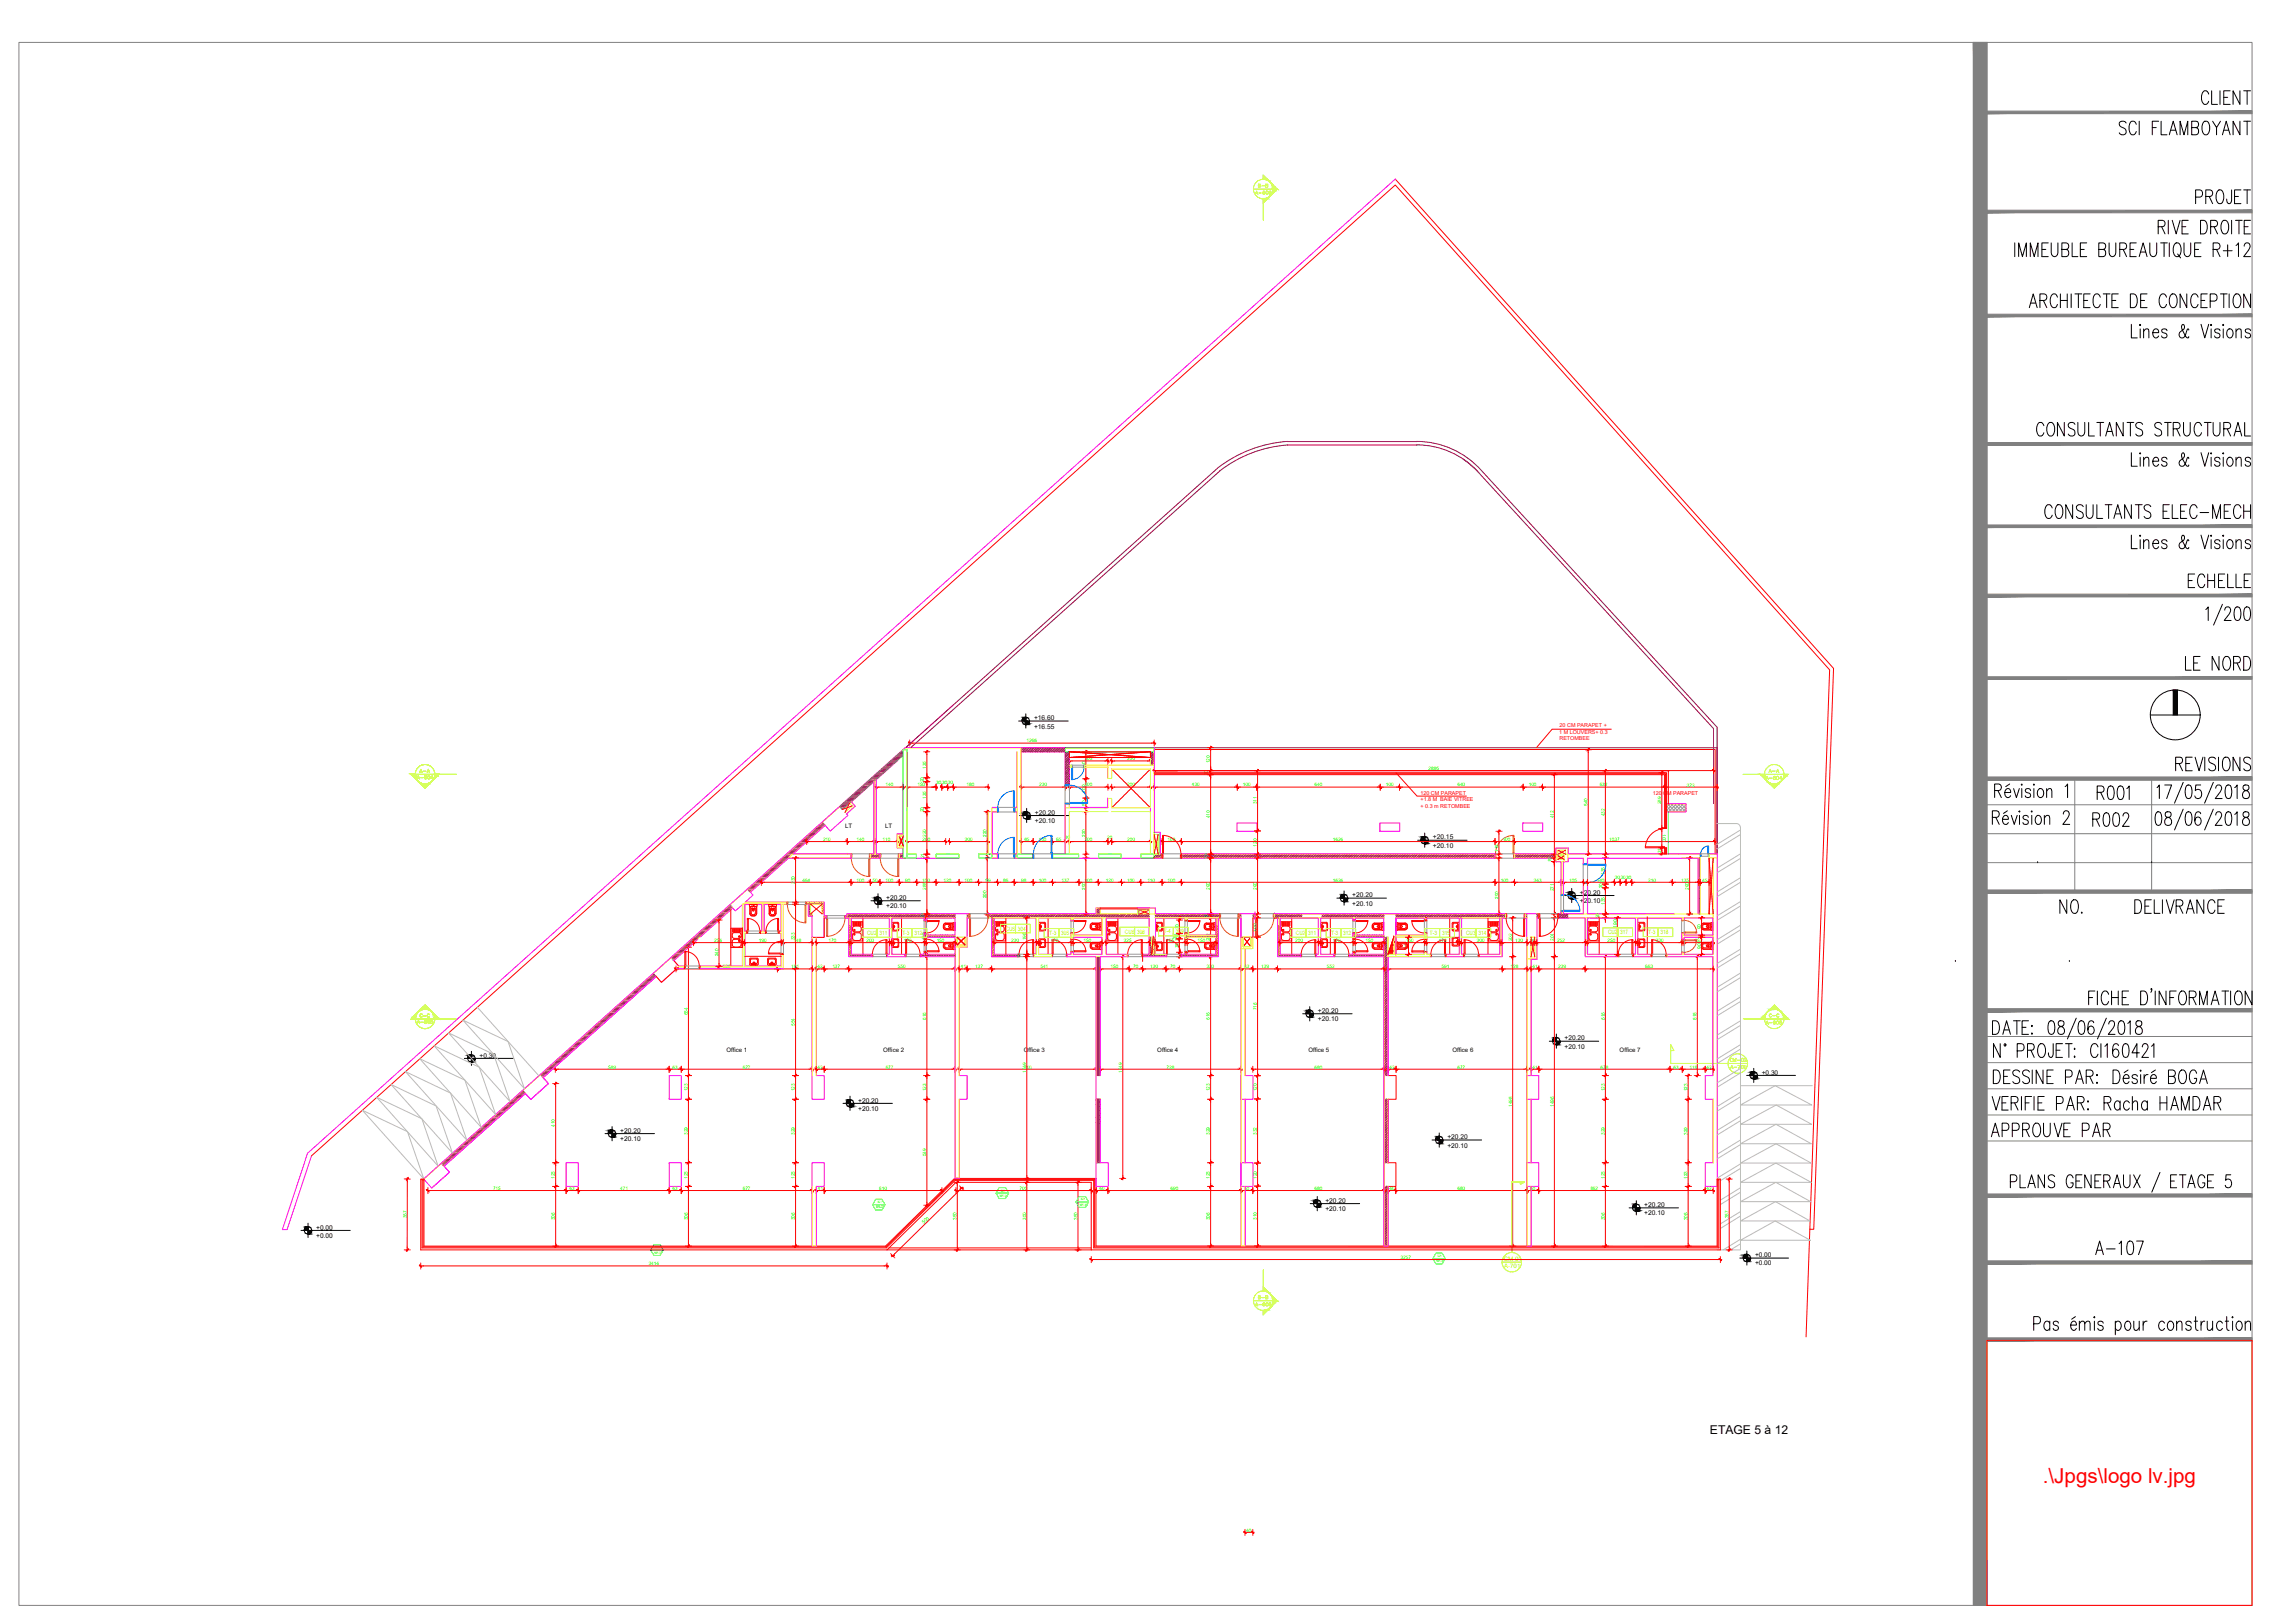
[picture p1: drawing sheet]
<svg xmlns="http://www.w3.org/2000/svg" width="594mm" height="420mm" viewBox="0 0 594 420" stroke-linecap="round" stroke-linejoin="round" font-family="sans-serif">
<defs><g id="words">
<g font-size="7.1">
<text x="547.9" y="36">SCI FLAMBOYANT</text>
<text x="567.6" y="54">PROJET</text>
<text x="526.3" y="113.9">CONSULTANTS STRUCTURAL</text>
<text x="528.5" y="135.5">CONSULTANTS ELEC-MECH</text>
<text x="565.5" y="153.5">ECHELLE</text>
<text x="564.8" y="174.6">LE NORD</text>
<text x="541.9" y="208.1">R001</text>
<text x="540.8" y="215.2">R002</text>
<text x="532.3" y="237.8">NO.</text>
<text x="551.7" y="237.8">DELIVRANCE</text>
<text x="514.7" y="295.6">APPROUVE PAR</text>
<text x="541.5" y="326">A-107</text>
</g>
<text font-size="5.3" fill="#f00" x="528.8" y="383.8">.\Jpgs\logo lv.jpg</text>
<text font-size="4" fill="#bfff00" x="324.9" y="337.6">B-B</text>
<g font-size="3.5" fill="#bfff00">
<text x="324.9" y="49.7">B-B</text>
<text x="107.6" y="201.1">A-A</text>
<text x="456.8" y="201.1">A-A</text>
<text x="107.9" y="264.6">C-C</text>
<text x="457.2" y="264.6">C-C</text>
</g>
<text font-size="3.1" x="442.6" y="371.3">ETAGE 5 à 12</text>
<g font-size="1.7">
<text x="267.7" y="188.6">+16.55</text>
<text x="267.7" y="186.5">+16.60</text>
<text x="267.9" y="213.1">+20.10</text>
<text x="267.9" y="210.9">+20.20</text>
<text x="370.9" y="219.5">+20.10</text>
<text x="370.9" y="217.3">+20.15</text>
<text x="229.4" y="233">+20.20</text>
<text x="350" y="232.3">+20.20</text>
<text x="409" y="233.8">+20.10</text>
<text x="409" y="231.6">+20.20</text>
<text x="229.4" y="235.1">+20.10</text>
<text x="350" y="234.5">+20.10</text>
<text x="341.2" y="262.2">+20.20</text>
<text x="341.2" y="264.4">+20.10</text>
<text x="405" y="269.3">+20.20</text>
<text x="124.1" y="273.8">+0.30</text>
<text x="405" y="271.5">+20.10</text>
<text x="456" y="278.2">+0.30</text>
<text x="222.2" y="287.6">+20.10</text>
<text x="222.2" y="285.4">+20.20</text>
<text x="160.6" y="293.3">+20.20</text>
<text x="160.6" y="295.5">+20.10</text>
<text x="374.7" y="297.1">+20.10</text>
<text x="374.7" y="295">+20.20</text>
<text x="343.1" y="311.4">+20.20</text>
<text x="343.1" y="313.6">+20.10</text>
<text x="425.6" y="314.6">+20.10</text>
<text x="425.6" y="312.5">+20.20</text>
<text x="81.9" y="320.5">+0.00</text>
<text x="81.9" y="318.3">+0.00</text>
<text x="454.3" y="327.6">+0.00</text>
<text x="454.3" y="325.5">+0.00</text>
</g>
<g font-size="1.6">
<text x="218.8" y="214.5">LT</text>
<text x="229.1" y="214.5">LT</text>
<text x="188" y="272.3">Office 1</text>
<text x="228.6" y="272.3">Office 2</text>
<text x="265" y="272.3">Office 3</text>
<text x="299.6" y="272.3">Office 4</text>
<text x="338.7" y="272.3">Office 5</text>
<text x="376" y="272.3">Office 6</text>
<text x="419.3" y="272.3">Office 7</text>
</g>
<g font-size="1.6" fill="#bfff00">
<text x="389.2" y="326.6">CM-01</text>
<text x="389.4" y="328.4">A-701</text>
</g>
<g font-size="1.5" fill="#bfff00">
<text x="224.5" y="242">CU2</text>
<text x="227.7" y="242">311</text>
<text x="233.6" y="242">T-3</text>
<text x="236.7" y="242">312</text>
<text x="260.3" y="241">CU5</text>
<text x="263.5" y="241">304</text>
<text x="271.6" y="242">T-3</text>
<text x="274.7" y="242">305</text>
<text x="291.2" y="241.7">CU6</text>
<text x="294.3" y="241.7">308</text>
<text x="301.2" y="241.7">T-4</text>
<text x="304.4" y="241.7">309</text>
<text x="335.5" y="242">CU2</text>
<text x="338.7" y="242">311</text>
<text x="344.6" y="242">T-3</text>
<text x="347.7" y="242">312</text>
<text x="370.1" y="242.1">T-3</text>
<text x="373.3" y="242.1">315</text>
<text x="379.5" y="242.1">CU3</text>
<text x="382.7" y="242.1">314</text>
<text x="416.2" y="241.9">CU2</text>
<text x="419.4" y="241.9">317</text>
<text x="426.7" y="241.9">T-3</text>
<text x="429.8" y="241.9">318</text>
</g>
<g font-size="1.4" fill="#f00">
<text x="403.6" y="189.9">1 M LOUVERS+ 0.3</text>
<text x="403.7" y="191.6">RETOMBEE</text>
<text x="403.7" y="188.2">20 CM PARAPET +</text>
<text x="367.7" y="205.8">120 CM PARAPET</text>
<text x="367.7" y="207.5">+1.8 M BAIE VITREE</text>
<text x="367.7" y="209.2">+ 0.3 m RETOMBEE</text>
<text x="427.8" y="205.7">120 CM PARAPET</text>
</g>
<g font-size="1.2" fill="#0f0">
<text x="265.8" y="192.2">1266</text>
<text x="280.8" y="196.8">200</text>
<text x="291.8" y="196.8">200</text>
<text x="313.2" y="197.6" transform="rotate(-90 313.2 197.6)">120</text>
<text x="229.2" y="203.6">140</text>
<text x="237.5" y="203.6">150</text>
<text x="239.2" y="202.5" transform="rotate(-90 239.2 202.5)">20</text>
<text x="239.8" y="199.1" transform="rotate(-90 239.8 199.1)">135</text>
<text x="242.3" y="203">303030</text>
<text x="250.2" y="203.6">180</text>
<text x="269" y="203.6">230</text>
<text x="280.8" y="203.6">200</text>
<text x="281" y="199.2" transform="rotate(-90 281 199.2)">140</text>
<text x="291.8" y="203.6">200</text>
<text x="308.6" y="203.6">430</text>
<text x="312.7" y="200.7" transform="rotate(-90 312.7 200.7)">20</text>
<text x="321.7" y="203.6">100</text>
<text x="340.3" y="203.6">640</text>
<text x="358.7" y="203.6">100</text>
<text x="369.8" y="199.3">2895</text>
<text x="377.3" y="203.6">640</text>
<text x="395.7" y="203.6">100</text>
<text x="414.1" y="203.6">632</text>
<text x="436.7" y="203.6">272</text>
<text x="239.8" y="206.8" transform="rotate(-90 239.8 206.8)">135</text>
<text x="281" y="208.5" transform="rotate(-90 281 208.5)">50</text>
<text x="281" y="205.2" transform="rotate(-90 281 205.2)">100</text>
<text x="325.4" y="208.3" transform="rotate(-90 325.4 208.3)">311</text>
<text x="411" y="208.6" transform="rotate(-90 411 208.6)">540</text>
<text x="430" y="208.3" transform="rotate(-90 430 208.3)">289</text>
<text x="239.2" y="210.3" transform="rotate(-90 239.2 210.3)">20</text>
<text x="313.2" y="211.8" transform="rotate(-90 313.2 211.8)">410</text>
<text x="402.2" y="211.8" transform="rotate(-90 402.2 211.8)">412</text>
<text x="415.4" y="211.3" transform="rotate(-90 415.4 211.3)">432</text>
<text x="430.3" y="215.9" transform="rotate(90 430.3 215.9)">100</text>
<text x="213" y="217.7">210</text>
<text x="221.7" y="217.7">140</text>
<text x="228.5" y="217.7">110</text>
<text x="238.8" y="217.7">200</text>
<text x="239.8" y="216.6" transform="rotate(-90 239.8 216.6)">220</text>
<text x="249.8" y="217.7">200</text>
<text x="255.4" y="216.6" transform="rotate(-90 255.4 216.6)">220</text>
<text x="265.2" y="217.7">65</text>
<text x="268.9" y="217.7">100</text>
<text x="273.4" y="217.7">65</text>
<text x="275.6" y="217.1">20</text>
<text x="280.8" y="217.7">200</text>
<text x="281" y="216.6" transform="rotate(-90 281 216.6)">220</text>
<text x="286.6" y="217.1">20</text>
<text x="291.8" y="217.7">200</text>
<text x="302.2" y="217.7">100</text>
<text x="325.4" y="219.2" transform="rotate(-90 325.4 219.2)">120</text>
<text x="345" y="217.7">1624</text>
<text x="387.9" y="220.6" transform="rotate(-90 387.9 220.6)">118</text>
<text x="389" y="217.7">100</text>
<text x="416.5" y="217.7">1037</text>
<text x="430" y="220.9" transform="rotate(-90 430 220.9)">31</text>
<text x="239.2" y="222.2" transform="rotate(-90 239.2 222.2)">21</text>
<text x="312.7" y="222.3" transform="rotate(-90 312.7 222.3)">20</text>
<text x="401.6" y="223.3" transform="rotate(-90 401.6 223.3)">19</text>
<text x="415.4" y="226.5" transform="rotate(-90 415.4 226.5)">135</text>
<text x="418" y="227.7">303030</text>
<text x="205.8" y="228.9" transform="rotate(-90 205.8 228.9)">230</text>
<text x="207.7" y="228.2">464</text>
<text x="221.7" y="228.2">100</text>
<text x="225.9" y="228.2">50</text>
<text x="229.2" y="228.2">100</text>
<text x="234.3" y="228.2">90</text>
<text x="238.7" y="228.2">100</text>
<text x="239.8" y="230.4" transform="rotate(-90 239.8 230.4)">288</text>
<text x="244.2" y="228.2">120</text>
<text x="249.7" y="228.2">100</text>
<text x="255.1" y="228.2">99</text>
<text x="255.4" y="232.6" transform="rotate(-90 255.4 232.6)">290</text>
<text x="259.7" y="228.2">86</text>
<text x="264.3" y="228.2">98</text>
<text x="268.9" y="228.2">100</text>
<text x="274.8" y="228.2">137</text>
<text x="280.7" y="228.2">100</text>
<text x="281" y="230.3" transform="rotate(-90 281 230.3)">290</text>
<text x="286.2" y="228.2">120</text>
<text x="291.7" y="228.2">100</text>
<text x="297" y="228.2">110</text>
<text x="302.2" y="228.2">100</text>
<text x="313.2" y="230.3" transform="rotate(-90 313.2 230.3)">290</text>
<text x="325.4" y="230.3" transform="rotate(-90 325.4 230.3)">290</text>
<text x="345" y="228.2">1624</text>
<text x="387.9" y="232.8" transform="rotate(-90 387.9 232.8)">290</text>
<text x="388.5" y="228.2">100</text>
<text x="397.1" y="228.2">243</text>
<text x="402.2" y="230.7" transform="rotate(-90 402.2 230.7)">271</text>
<text x="406.2" y="228.2">105</text>
<text x="413.3" y="228.2">140</text>
<text x="414.8" y="230" transform="rotate(-90 414.8 230)">20</text>
<text x="426.6" y="228.2">210</text>
<text x="435.2" y="228.2">135</text>
<text x="437.2" y="230.3" transform="rotate(-90 437.2 230.3)">290</text>
<text x="440.6" y="228.2">45</text>
<text x="239.2" y="237.8" transform="rotate(-90 239.2 237.8)">20</text>
<text x="312.7" y="237.8" transform="rotate(-90 312.7 237.8)">20</text>
<text x="413.9" y="237.8" transform="rotate(-90 413.9 237.8)">20</text>
<text x="415.4" y="234.3" transform="rotate(-90 415.4 234.3)">135</text>
<text x="184.9" y="243.9">254</text>
<text x="196.5" y="243.9">190</text>
<text x="205.4" y="243.9">149</text>
<text x="205.8" y="243.4" transform="rotate(-90 205.8 243.4)">333</text>
<text x="214.5" y="243.9">170</text>
<text x="224.3" y="243.9">200</text>
<text x="234" y="243.9">170</text>
<text x="239.6" y="243.4" transform="rotate(-90 239.6 243.4)">190</text>
<text x="242.5" y="243.9">150</text>
<text x="261.8" y="243.9">220</text>
<text x="265.6" y="243.4" transform="rotate(-90 265.6 243.4)">190</text>
<text x="272" y="243.9">170</text>
<text x="280.5" y="243.9">150</text>
<text x="290.9" y="243.9">225</text>
<text x="301.9" y="243.9">155</text>
<text x="304.6" y="243" transform="rotate(-90 304.6 243)">27</text>
<text x="305.1" y="245.5" transform="rotate(-90 305.1 245.5)">70</text>
<text x="305.1" y="243.6" transform="rotate(-90 305.1 243.6)">202</text>
<text x="305.1" y="240.6" transform="rotate(-90 305.1 240.6)">70</text>
<text x="310" y="243.9">150</text>
<text x="313.2" y="243.6" transform="rotate(-90 313.2 243.6)">202</text>
<text x="325.4" y="241.1" transform="rotate(-90 325.4 241.1)">100</text>
<text x="335.3" y="243.9">200</text>
<text x="345" y="243.9">170</text>
<text x="353.5" y="243.9">150</text>
<text x="364" y="243.9">150</text>
<text x="364.4" y="245.5" transform="rotate(-90 364.4 245.5)">90</text>
<text x="372.5" y="243.9">170</text>
<text x="382.3" y="243.9">200</text>
<text x="391.4" y="243.6" transform="rotate(-90 391.4 243.6)">202</text>
<text x="392.2" y="243.9">130</text>
<text x="396.1" y="243.8">20</text>
<text x="402.2" y="243.6" transform="rotate(-90 402.2 243.6)">201</text>
<text x="403.1" y="243.9">252</text>
<text x="416.1" y="243.9">250</text>
<text x="418.5" y="240.1" transform="rotate(-90 418.5 240.1)">190</text>
<text x="428.7" y="243.9">230</text>
<text x="438.6" y="243.9">152</text>
<text x="440.3" y="245.5" transform="rotate(-90 440.3 245.5)">90</text>
<text x="440.3" y="240.6" transform="rotate(-90 440.3 240.6)">90</text>
<text x="186" y="247.6" transform="rotate(-90 186 247.6)">240</text>
<text x="187.1" y="250.7">526</text>
<text x="204.8" y="250.7">181</text>
<text x="211.7" y="250.7">42</text>
<text x="215.5" y="250.7">127</text>
<text x="232.4" y="250.7">550</text>
<text x="248.7" y="250.7">41</text>
<text x="252.5" y="250.7">127</text>
<text x="264.1" y="248.1" transform="rotate(-90 264.1 248.1)">10</text>
<text x="269.3" y="250.7">541</text>
<text x="287.5" y="250.7">150</text>
<text x="293.4" y="250.7">70</text>
<text x="297.7" y="250.7">120</text>
<text x="302.9" y="250.7">70</text>
<text x="312.3" y="250.7">320</text>
<text x="322.1" y="250.7">62</text>
<text x="326.5" y="250.7">129</text>
<text x="343.5" y="250.7">552</text>
<text x="373.2" y="250.7">591</text>
<text x="391" y="250.7">129</text>
<text x="396.7" y="250.7">41</text>
<text x="403.3" y="250.7">239</text>
<text x="425.9" y="250.7">663</text>
<text x="178" y="262.8" transform="rotate(-90 178 262.8)">664</text>
<text x="325.4" y="261.5" transform="rotate(-90 325.4 261.5)">718</text>
<text x="205.8" y="265.6" transform="rotate(-90 205.8 265.6)">554</text>
<text x="239.8" y="264" transform="rotate(-90 239.8 264)">616</text>
<text x="313.2" y="264" transform="rotate(-90 313.2 264)">616</text>
<text x="415.4" y="264" transform="rotate(-90 415.4 264)">616</text>
<text x="439.2" y="264" transform="rotate(-90 439.2 264)">616</text>
<text x="157.5" y="276.6">589</text>
<text x="174.1" y="276.6">63</text>
<text x="192.3" y="276.6">677</text>
<text x="211.7" y="276.7">42</text>
<text x="229.3" y="276.6">677</text>
<text x="265" y="276.6">710</text>
<text x="265.6" y="277.7" transform="rotate(-90 265.6 277.7)">1149</text>
<text x="290.5" y="277.7" transform="rotate(-90 290.5 277.7)">1149</text>
<text x="302" y="276.6">728</text>
<text x="340.3" y="276.6">680</text>
<text x="359.7" y="276.7">42</text>
<text x="377.3" y="276.6">677</text>
<text x="396.7" y="276.7">41</text>
<text x="414.3" y="276.6">679</text>
<text x="433.2" y="276.6">63</text>
<text x="437.4" y="276.6">119</text>
<text x="441.8" y="276.7">42</text>
<text x="178" y="282.5" transform="rotate(-90 178 282.5)">123</text>
<text x="205.8" y="282.5" transform="rotate(-90 205.8 282.5)">123</text>
<text x="239.8" y="282.5" transform="rotate(-90 239.8 282.5)">123</text>
<text x="313.2" y="282.5" transform="rotate(-90 313.2 282.5)">123</text>
<text x="325.4" y="282.5" transform="rotate(-90 325.4 282.5)">120</text>
<text x="391.4" y="286.5" transform="rotate(-90 391.4 286.5)">1498</text>
<text x="402.2" y="286.5" transform="rotate(-90 402.2 286.5)">1498</text>
<text x="415.4" y="282.5" transform="rotate(-90 415.4 282.5)">123</text>
<text x="436.8" y="282.5" transform="rotate(-90 436.8 282.5)">123</text>
<text x="143.7" y="291.7" transform="rotate(-90 143.7 291.7)">410</text>
<text x="178" y="293.8" transform="rotate(-90 178 293.8)">329</text>
<text x="205.8" y="293.8" transform="rotate(-90 205.8 293.8)">329</text>
<text x="313.2" y="293.8" transform="rotate(-90 313.2 293.8)">329</text>
<text x="325.4" y="293.8" transform="rotate(-90 325.4 293.8)">332</text>
<text x="415.4" y="293.8" transform="rotate(-90 415.4 293.8)">329</text>
<text x="436.8" y="293.8" transform="rotate(-90 436.8 293.8)">329</text>
<text x="239.8" y="299.3" transform="rotate(-90 239.8 299.3)">549</text>
<text x="143.7" y="305.2" transform="rotate(-90 143.7 305.2)">123</text>
<text x="178" y="305.2" transform="rotate(-90 178 305.2)">123</text>
<text x="205.8" y="305.2" transform="rotate(-90 205.8 305.2)">123</text>
<text x="313.2" y="305.2" transform="rotate(-90 313.2 305.2)">123</text>
<text x="325.4" y="305.2" transform="rotate(-90 325.4 305.2)">120</text>
<text x="415.4" y="305.2" transform="rotate(-90 415.4 305.2)">123</text>
<text x="436.8" y="305.2" transform="rotate(-90 436.8 305.2)">123</text>
<text x="127.6" y="308">715</text>
<text x="147.4" y="308">63</text>
<text x="160.5" y="308.1">471</text>
<text x="174.1" y="308">63</text>
<text x="192.3" y="308">677</text>
<text x="211.7" y="308.1">41</text>
<text x="227.6" y="308">610</text>
<text x="263.9" y="308">700</text>
<text x="284.6" y="308">60</text>
<text x="303" y="308">690</text>
<text x="322.1" y="308">60</text>
<text x="340.3" y="308">680</text>
<text x="359.6" y="308">40</text>
<text x="377.3" y="308">680</text>
<text x="396.1" y="308">60</text>
<text x="411.7" y="308">862</text>
<text x="441.8" y="308.1">42</text>
<text x="105.3" y="315.4" transform="rotate(-90 105.3 315.4)">367</text>
<text x="143.7" y="315.9" transform="rotate(-90 143.7 315.9)">308</text>
<text x="178" y="315.9" transform="rotate(-90 178 315.9)">308</text>
<text x="205.8" y="315.9" transform="rotate(-90 205.8 315.9)">308</text>
<text x="239.2" y="316.9" transform="rotate(-44 239.2 316.9)">500</text>
<text x="247.6" y="315.8" transform="rotate(-90 247.6 315.8)">350</text>
<text x="265.6" y="315.8" transform="rotate(-90 265.6 315.8)">350</text>
<text x="278.9" y="315.8" transform="rotate(-90 278.9 315.8)">350</text>
<text x="313.2" y="315.9" transform="rotate(-90 313.2 315.9)">308</text>
<text x="325.4" y="315.8" transform="rotate(-90 325.4 315.8)">310</text>
<text x="415.4" y="315.9" transform="rotate(-90 415.4 315.9)">308</text>
<text x="436.8" y="315.9" transform="rotate(-90 436.8 315.9)">308</text>
<text x="447.4" y="315.4" transform="rotate(-90 447.4 315.4)">367</text>
<text x="167.9" y="327.6">2414</text>
<text x="362.5" y="325.9">3257</text>
<text x="322.6" y="396.6">40</text>
</g>
<g font-size=".8" fill="#0f0">
<text x="227.1" y="311.5">401</text>
<text x="258.8" y="309.8">MR-04</text>
<text x="259.1" y="308.5">501</text>
<text x="279.8" y="310.7">501</text>
<text x="226.8" y="312.8">MR-03</text>
<text x="279.5" y="312.1">MR-05</text>
<text x="169.7" y="323.2">501</text>
<text x="169.4" y="324.5">MR-02</text>
<text x="371.8" y="326.7">MR-06</text>
<text x="372.1" y="325.4">501</text>
</g>
</g></defs>
<!-- layer: DIMENSION -->
<g fill="none" stroke="#f00" stroke-width=".26">
<path d="M236.1 192.4h62.1M239.9 195.2v5.6M276.8 194.6h21v1.5h-21zM277.4 197h8.8M281.1 195.2v5.8M288.4 197h8.8M298.9 193.5h145.6v27.6M298.9 194h145.1v27.1M299.4 199.5h143.6M313.4 194.1v4.8M411.1 194.7v25.8M417.1 188.8h-15.3l-4.1 4.7"/>
<path d="M209.4 217.9h9.3M219.9 217.9h5.8M219.9 207.9l-1.2 2.4M220.6 208.6l-2.6 1M227.4 203.8h5.8M227.4 217.9h4.3M232.8 216.5l1 2.5M233.8 216.5l-1 2.5M235.4 203.8h6.3M235.4 217.9h8.8M239.9 203v5.5M239.9 210.7v9.8"/>
<path d="M244.4 203.8h.6M245.9 203.8h.3M246.4 217.9h8.8M247.4 203.8h7.8M255.6 210.7v9.8M264.9 203.8h10.3M264.9 217.9h1.9M268 217.9h3.8M273 217.9h2.2M277.4 203.8h8.8M277.4 217.9h8.8M281.1 202.2v3.8"/>
<path d="M281.1 207.2v1.3M281.1 210.7v9.8M288.4 203.8h8.8M288.4 217.9h8.8M298.8 216l1 5M299.4 203.8h20.3M299.8 216l-1 5M301.4 217.9h3.8M306.4 217.9h80M313.4 201.1v19.4M320.9 203.8h3.8M325.5 200.1v14.4"/>
<path d="M325.5 215.7v4.8M325.9 203.8h30.8M357.9 203.8h3.8M361.3 200l5.5 6.1h12.8M362.9 203.8h30.8M387.6 217.9h3.8M388 215.8v4.7M392.6 217.9h50.7M394.9 203.8h3.8M399.9 203.8h30.4M402.4 201.1v19.4M415.6 200.1v20.4"/>
<path d="M430.2 200.6v13.3M430.2 215.1v3.8M430.9 214.5h.5M430.9 214.2h.5M430.9 219.2v.3M431.5 203.8h12.4M186.1 238.8v10.8M197.7 228.4h22M205.9 222.7v10.3M205.9 234.7v15.4M213.3 237.3v.1M213.3 237.7v5h-3.1"/>
<path d="M220.9 228.4h3.8M225.9 228.4h1.3M228.4 228.4h3.8M233.4 228.4h3.3M237.9 228.4h3.8M239.7 238.2v8.3M239.9 222.8v13.2M239.9 238.2v.6M242.9 228.4h4.8M248.9 228.4h3.8M253.9 228.4h3.7M255.6 222.7v13.3"/>
<path d="M258.8 228.4h3.1M263.1 228.4h3.7M265.8 238.2v8.3M268 228.4h3.8M273 228.4h5.7M279.9 228.4h3.8M281.1 222.7v13.3M284.8 235h9.7M284.8 235.3h9.7M284.9 228.4h4.8M290.9 228.4h3.8M295 235.6l2.5 1"/>
<path d="M295.9 228.4h4.3M297.5 235.6l-2.5 1M301.4 228.4h3.8M305.3 238.2v8.9M306.4 228.4h80M313.4 222.7v13.3M313.4 238.2v8.9M324.3 237.7v5h-3.1M325.5 222.7v13.3M325.5 238.2v3.8M329.8 237.7h1.7M369 237.6h.3"/>
<path d="M387.6 228.4h3.8M388 222.7v13.3M391.6 238.2v8.9M392.6 228.4h10.9M402.4 220.9v.6M402.4 223.6v12.4M402.4 238.2v8.9M403.3 221.5l1.6 1M404.9 221.5l-1.6 1M405.2 228.4h4.1M411.5 228.4h5.8M415.6 222.7v5.6"/>
<path d="M415.6 230.5v5.5M415.6 238.2v.6M418.5 228.4h.3M418.7 238.2v8.3M420 228.4h.3M421.5 228.4h.3M423 228.4h9.3M430.2 220.1v.3M433.5 228.4h5.5M437.4 222.7v13.3M440.8 228.4h1M442.4 222.4v-.3v14.5v-.3"/>
<path d="M442.4 222.5v.1M442.4 236.1v.1M442.5 222.6v.2M442.5 222.9v.3M442.5 235.6v.1M442.5 235.8v.1M442.5 235.9v.2M442.5 223.2v.5M442.5 235v.3M442.5 235.4v.1M442.5 223.8v.1M442.5 224v.1"/>
<path d="M442.5 224.2v.1M442.5 234.5v.4M442.5 224.3l.1 .3M442.6 234.2l-.1 .2M442.6 224.7v.1M442.6 233.9v.1M442.6 234.1v.1M442.6 224.9v.1M442.6 233.7v.1M442.6 225.1v.3M442.6 233.5v.1M442.6 225.5l.1 .1"/>
<path d="M442.7 225.7v.2M442.7 232.8v.3M442.7 233.1l-.1 .3M442.7 226v.3M442.7 232.6v.1M442.7 226.4l.1 .3M442.7 232.2v.3M442.8 232l-.1 .1M442.8 226.8v.1M442.8 227v.1M442.8 231.6v.1M442.8 231.8v.2"/>
<path d="M442.8 227.1v.2M442.8 227.3v.3M442.8 231.1v.1M442.8 231.3v.1M442.8 231.5v.1M442.8 227.7v.2M442.8 230.9v.1M442.8 227.9v.3M442.8 230.5v.3M442.8 228.3l.1 .1M442.9 230.3l-.1 .1M442.9 228.4v.2"/>
<path d="M442.9 228.7v.1M442.9 230v.3M442.9 228.8v.2M442.9 229v.1M442.9 229.2v.3M442.9 229.6v.3M443 229.2v.3M443 228.8v.2M443 229v.1M443 229.6v.3M443 230v.4M443 228.7v.1"/>
<path d="M443 228.3v.3M443 230.5v.3M443 227.5v.1M443 227.7v.5M443 230.9v.3M443.1 227v.3M443.1 227.3v.2M443.1 231.2v.2M443.1 231.5v.2M443.1 226.4v.3M443.1 226.8v.1M443.1 231.8v.3"/>
<path d="M443.1 232.2v.1M443.2 225.8v.1M443.2 226v.3M443.2 232.4v.3M443.2 232.8v.1M443.2 225.5v.3M443.2 232.9v.2M443.2 233.1l.1 .5M443.3 224.7v.3M443.3 225.1l-.1 .3M443.3 233.7v.3M443.3 234.1v.1"/>
<path d="M443.3 224.6h.1M443.3 224.2v.3M443.3 234.2v.2M443.3 234.5v.1M443.3 234.6v.3M443.3 224v.1M443.3 223.6v.1M443.3 223.8v.1M443.3 235v.1M443.3 235.2l.1 .1M443.4 223.2l-.1 .3M443.4 235.4v.3"/>
<path d="M443.4 235.8v.1M443.4 222.9v.3M443.4 222.5v.3M443.4 235.9v.3M443.4 236.3l.1 .3M443.5 222.3l-.1 .1M443.5 222.1v.1M174.4 248.7l1.4 1.5-4.6 4.1-1.3-1.5M175.6 250.8h25M178.2 245.8v32M180.2 244h11.4M193.4 244h8.3"/>
<path d="M201.8 250.8h7.9M203.4 244h6.2M205.9 251.3v26.5M211.9 250.8h.9M211.9 244h7.3M213.9 250.8h5.2M220.3 250.8h26.3M220.9 244h8.8M231.4 244h7.3M239.9 248.2v29.6M240.4 244h6.3M247.8 242.6l2 2"/>
<path d="M248.9 250.8h.9M249.8 242.6l-2 2M250.9 250.8h5.2M256.7 247.7h7M257.3 250.8h25.9M257.9 244h9.8M265.8 248.2v56.3M269.4 244h7.3M278.4 244h6.3M285.4 250.8h6.3M286.9 244h10.1M290.6 248.2v56.3"/>
<path d="M292.9 250.8h2.3M295.8 246.7v2.2M296.4 250.8h4.8M298.1 247h.4M298.1 246.6h.4M298.1 246.4h.4M298.1 246.1h.4M298.2 245.7h.3M298.2 245.4h.3M298.3 245.1h.2M298.3 244.8h.2M298.3 244.5h.2"/>
<path d="M298.4 244.2h.1M298.4 243.9h.1M298.4 243.6h.1M298.5 243.2h.1M298.5 242.9h.1M298.5 242.6h.1M298.5 242.6l-.4 4.5M299.6 244h6.6M302.4 250.8h2.3M305.9 250.8h14.8M307.9 244h6.3M313.4 248.2v29.6"/>
<path d="M321.8 250.8h1.9M321.8 242.6l2 2.5M323.8 242.6l-2 2.5M324.9 250.8h5.2M325.5 243.2v34.7M331.3 250.8h26.4M331.9 244h8.8M342.4 244h7.3M351.4 244h6.3M359.3 247h1.5M359.4 246.6h1.4M359.5 246.4h1.3"/>
<path d="M359.6 246.1h1.2M359.7 245.7h1.1M359.9 245.4h.9M359.9 250.8h28.4M359.9 245.1h.9M360.1 244.8h.7M360.2 244.5h.6M360.2 244.2h.6M360.4 243.9h.4M360.5 243.6h.3M360.6 243.2h.2M360.7 242.9h.1"/>
<path d="M360.8 242.6h.1M360.8 242.6l-1.5 4.5M361.9 244h6.3M364.6 243.2v3.3M369.9 244h7.3M378.9 244h8.8M389.4 244h5.3M389.5 250.8h5.2M391.6 248.3v73.7M395.1 244h.6M396.3 242.6l1 5.1M396.9 250.8h.8"/>
<path d="M397.3 242.6l-1 5.1M397.9 244h11.9M399 250.8h10.7M402.4 248.3v73.7M410.9 250.8h32M411.5 244h11.3M415.6 248.2v29.6M424.5 244h10.3M436.5 244h6.4M439.4 248.2v29.6M144.3 276.8h28.3M173.8 276.8h2"/>
<path d="M176.9 276.8h32.7M178.2 279v5M205.9 279v5M211.9 276.8h.9M213.9 276.8h32.7M239.9 279v5M248.9 276.8h34.3M285.4 276.8h35.2M313.4 279v5M324.9 276.8h32.8M325.5 279.1v4.8M359.4 278.4h2v6.2h-2v16.4h1.9v6.1h-1.9"/>
<path d="M359.9 276.8h.9M362 276.8h32.6M396.9 276.8h.8M399 276.8h32.7M415.6 279v5M432.9 276.8h2M436.1 276.8h4.7M437 279v5M442 276.8h.9M143.8 281.1v19.3M178.2 285.2v15.2M205.9 285.2v15.2"/>
<path d="M239.9 285.2v26.2M313.4 285.2v15.2M325.5 285.1v15.4M415.6 285.2v15.2M437 285.2v15.2M105.4 305.8v17.2M109.2 305.2v17.9M109.2 305.4l.6 .1M109.5 305.5v17.3M111.4 308.2h34.5M143.8 301.6v4.9M143.8 307.7v14.3"/>
<path d="M147.1 308.2h2M150.3 308.2h22.3M173.8 308.2h2M176.9 308.2h32.7M178.2 301.6v4.9M178.2 307.7v14.3M205.9 301.6v4.9M205.9 307.7v14.3M211.9 308.2h.9M213.9 308.2h29.3M247.1 305.1l-17.9 17.5M247.2 305.3l-17.9 17.5"/>
<path d="M247.3 305.6l-17.9 17.5M247.5 306.1l-17.9 17.5M247.8 306.7v16.3M248.1 308.2h33.8M248.5 308l-17 16.7M265.8 306.7v16.3M279 306.7v16.3M283.7 305.1v17.5M284.4 308.2h1.8M287.4 308.2h33.3M313.4 301.6v4.9M313.4 307.7v14.3"/>
<path d="M321.9 308.2h1.8M324.9 308.2h32.8M325.5 301.7v4.8M325.5 307.7v14.3M359.9 308.2h.8M361.9 308.2h32.8M395.9 308.2h1.8M398.9 308.2h41.9M415.6 301.6v4.9M415.6 307.7v14.3M437 301.6v4.9M437 307.7v14.3"/>
<path d="M442 308.2h.9M444.5 305.2h.8M444.5 305.4h.5M447.6 305.8v17.2M468.5 318.2l-1 27.9M109.5 327.7h119.5M109.8 322.6v-17.4h-.9v18.4M283.1 326.1h161.6M514.3 347h68.7v68.6h-68.7zM322.9 396.7h.8"/>
</g>
<!-- layer: A1-01 - AFP00N$0$A-FLOR-PATT-SC30 -->
<g fill="none" stroke="#95004a" stroke-width=".26">
<path d="M333.3 115.2h33.4a21.6 21.6 0 0 1 16.1 7.2M333.3 115.2a32.4 32.4 0 0 0-17.6 6.8M378.7 118.8l2.5 1.9 1.6 1.7M315.1 121.2a32.8 32.8 0 0 1 18.2-6.9h33.4a22.5 22.5 0 0 1 16.7 7.5M315.1 121.3l-80.6 72.2M315.8 121.9l-80 71.6M382.8 122.4l60.8 66.2v19.4M383.5 121.8l61 66.5v32.7M227.4 199.8h1.6M227.8 199.5h1.5M228.2 199.2h1.5M228.5 198.9h1.5"/>
<path d="M228.8 198.6h1.6M229.2 198.2h1.5M229.6 197.9h1.5M229.9 197.6h1.5M230.2 197.3h1.6M230.6 197h1.5M231 196.7h1.5M231.3 196.4h1.5M231.6 196.1h1.6M232 195.7h1.5M232.4 195.4h1.4M232.7 195.1h1.1"/>
<path d="M233 194.8h.8M233.4 194.5h.4M233.8 194.2h.1M264.7 193.6l-.4 .4M265.1 193.6l-.8 .9M265.5 193.6l-.9 1M266 193.6l-1 1M266.4 193.6l-.9 1M266.9 193.6l-1 1M267.3 193.6l-1 1M267.7 193.6l-.9 1M268.2 193.6l-1 1"/>
<path d="M268.6 193.6l-.9 1M269.1 193.6l-1 1M269.5 193.6l-1 1M270 193.6l-1 1M270.4 193.6l-1 1M270.9 193.6l-1 1M271.3 193.6l-1 1M271.7 193.6l-1 1M272.2 193.6l-1 1M272.6 193.6l-1 1M273.1 193.6l-1 1M273.5 193.6l-1 1"/>
<path d="M274 193.6l-1 1M274.4 193.6l-1 1M274.8 193.6l-1 1M275.3 193.6l-1 1M275.7 193.6l-1 1M275.8 194l-.6 .6M275.8 194.4l-.2 .2M276 194.6l-.2 .3M276.5 194.6l-.7 .7M276.8 195.2l-1 1M276.8 196.1l-1 1M276.8 199.2l-1 1"/>
<path d="M276.8 194.7l-1 1.1M276.8 195.6l-1 1.1M276.8 196.5l-1 1M276.8 196.9l-1 1.1M276.8 197.4l-1 1M276.8 197.8l-1 1.1M276.8 198.3l-1 1M276.8 198.7l-1 1M276.8 199.6l-1 1M298.1 194.6l-.3 .3M298.5 194.6l-.7 .7M298.8 194.8l-1 1"/>
<path d="M298.8 195.2l-1 1M298.8 195.7l-1 1M298.8 196.1l-1 1M298.8 196.6l-1 .9M298.8 197l-1 1M298.8 197.5l-.7 .6M298.8 197.9l-.2 .2M205.1 219.8h1.6M205.5 219.5h1.5M205.9 219.2h1.4M206.2 218.8h1.5M206.5 218.5h1.6"/>
<path d="M206.9 218.2h1.5M207.2 217.9h1.5M207.6 217.6h1.5M207.9 217.3h1.6M208.3 217h1.5M208.6 216.7h1.5M209 216.3h1.5M209.3 216h1.5M209.7 215.7h1.5M210 215.4h1.5M210.4 215.1h1.5M210.7 214.8h1.5"/>
<path d="M211.1 214.5h1.5M211.4 214.2h1.5M211.8 213.8h1.5M212.1 213.5h1.5M212.5 213.2h.8M212.8 212.9h.2M217.4 208.8h1.4M217.7 209.2h.8M217.7 208.5h1.5M218 209.5h.2M218 208.2h1.6M218.4 207.9h1.5"/>
<path d="M218.7 207.6h1.5M219.1 207.3h1.5M219.4 207h1.6M219.8 206.7h1.5M220.1 206.3h1.5M220.5 206.1h1.5M220.8 205.7h1.6M221.2 205.4h1.5M221.5 205.1h1.5M221.9 204.8h1.5M222.2 204.5h1.6M222.6 204.2h1.5"/>
<path d="M222.9 203.8h1.5M223.3 203.6h1.5M223.6 203.2h1.6M224 202.9h1.5M224.3 202.6h1.5M224.7 202.3h1.5M225 202h1.6M225.4 201.6h1.5M225.7 201.4h1.5M226.1 201.1h1.5M226.4 200.7h1.6M226.8 200.4h1.5"/>
<path d="M227.1 200.1h1.5M276.8 201.4l-1 1M276.8 202.2l-.8 .9M276.8 200l-1 1.1M276.8 200.5l-1 1M276.8 200.9l-1 1M276.8 201.8l-1 1M276.8 202.7l-.4 .4M182.8 239.8h1.5M183.2 239.5h1.4M183.5 239.2h1.5M183.8 238.9h1.5"/>
<path d="M184.2 238.6h1.5M184.6 238.2h1.4M184.9 237.9h1.5M185.2 237.6h1.5M185.6 237.3h1.5M186 237h1.4M186.3 236.7h1.5M186.6 236.4h1.5M187 236h1.5M187.4 235.7h1.4M187.7 235.4h1.5M188 235.1h1.5"/>
<path d="M188.4 234.8h1.1M188.8 234.5h.5M193.6 230.1h1.5M193.7 230.4h1.1M193.9 230.7h.5M194 229.8h1.4M194.3 229.5h1.5M194.7 229.2h1.5M195 228.9h1.5M195.4 228.5h1.4M195.7 228.2h1.5M196.1 227.9h1.5"/>
<path d="M196.4 227.6h1.5M196.8 227.3h1.5M197.1 227h1.5M197.5 226.7h1.5M197.8 226.4h1.5M198.1 226h1.6M198.5 225.7h1.5M198.9 225.4h1.4M199.2 225.1h1.5M199.5 224.8h1.6M199.9 224.5h1.5M200.3 224.2h1.4"/>
<path d="M200.6 223.9h1.5M200.9 223.5h1.6M201.3 223.2h1.5M201.7 222.9h1.4M202 222.6h1.5M202.3 222.3h1.6M202.7 222h1.5M203.1 221.7h1.4M203.4 221.4h1.5M203.7 221h1.6M204.1 220.7h1.5M204.5 220.4h1.4"/>
<path d="M204.8 220.1h1.5M209.2 233.6l-.4 .3M209.6 234.1l-.3 .3M209.6 233.6l-.5 .5M209.8 234.3l-.5 .5M209.8 234.8l-.5 .5M209.8 235.2l-.5 .5M209.8 235.6l-.5 .5M209.8 236.1l-.5 .5M209.8 236.5l-.5 .5M210 233.6l-.5 .5M210.2 236.6l-.5 .5"/>
<path d="M210.3 237l-.2 .1M210.5 233.6l-.5 .5M210.9 233.6l-.5 .5M211.4 233.6l-.5 .5M211.8 233.6l-.5 .5M212.2 233.6l-.5 .5M212.7 233.6l-.5 .5M213.1 233.6l-.5 .5M213.3 233.9l-.5 .5M213.3 234.3l-.5 .5M213.3 234.8l-.5 .5M213.3 235.2l-.5 .5"/>
<path d="M213.3 235.6l-.5 .5M213.3 236.1l-.5 .5M213.3 236.5l-.1 .1M218.9 237.1h.1M219.4 236.6l-.1 .1M219.9 236.6l-1 1M219.9 239.6l-.1 .1M220.3 239.7l-.5 .5M220.3 236.6l-.9 1M220.8 236.6l-1 1M221.2 236.6l-1 1M221.7 236.6l-1 1"/>
<path d="M222.1 236.6l-1 1M222.5 236.6l-.9 1M223 236.6l-1 1M223.4 236.6l-1 1M223.9 236.6l-1 1M224.3 236.6l-1 1M224.8 236.6l-1 1M225.2 236.6l-1 1M225.7 221.1l-.4 .4M225.7 236.6l-1.1 1M226.1 236.6l-1 1M226.1 221.1l-.8 .8"/>
<path d="M226.5 236.6l-1 1M226.6 221.1l-1 1M227 236.6l-1 1M227 221.1l-1 1M227.4 236.6l-1 1M227.4 221.1l-1 1M227.7 221.3l-.8 .8M227.7 221.7l-.4 .4M227.9 236.6l-1 1M228.3 236.6l-1 1M228.8 236.6l-1.1 1M229.2 236.6l-1 1"/>
<path d="M229.6 236.6l-1 1M230.1 236.6l-1 1M230.5 236.6l-1 1M231 236.6l-1.1 1M231.4 236.6l-1 1M231.8 236.6l-1 1M232.3 236.6l-1 1M232.7 236.6l-1 1M233.2 236.6l-1.1 1M233.2 221.1l-.3 .3M233.6 236.6l-1 1M233.6 221.1l-.7 .8"/>
<path d="M233.8 221.4l-.7 .7M233.8 221.8l-.3 .3M234 236.6l-1 1M234.5 236.6l-1 1M234.9 236.6l-1 1M235.4 236.6l-1 1M235.8 236.6l-1 1M236.2 236.6l-.9 1M236.7 236.6l-1 1M237.1 236.6l-1 1M237.6 236.6l-1 1M238 236.6l-1 1"/>
<path d="M238.4 236.6l-.9 1M238.9 236.6l-1 1M239.3 236.6l-.9 1M239.8 236.6l-1 1M240.2 236.6l-1 1M240.7 236.6l-1 1M241.1 236.6l-1 1M241.5 236.6l-.9 1M242 236.6l-1 1M242.4 236.6l-.9 1M242.9 236.6l-1 1M243.3 236.6l-1 1"/>
<path d="M243.8 236.6l-1 1M244.2 236.6l-1 1M244.6 236.6l-.9 1M245.1 236.6l-1 1M245.5 236.6l-1 1M246 236.6l-1 1M246.4 236.6l-1 1M246.9 236.6l-1 1M247.3 236.6l-1 1M247.3 237.1l-.6 .5M247.3 237.5l-.1 .1M250.4 236.6l-.1 .1"/>
<path d="M250.8 236.7l-.5 .5M250.8 237.1l-.5 .5M250.8 237.5l-.1 .1M256.1 236.6l-.2 .2M256.6 236.6l-.7 .7M257 236.6l-1 1M257.3 239.5l-.5 .5M257.3 239l-.5 .5M257.3 239.9l-.5 .5M257.3 238.1l-.5 .5M257.3 237.7l-.5 .5M257.3 238.6l-.5 .5"/>
<path d="M257.5 236.6l-1 1M257.9 236.6l-1.1 1.1M258.3 236.6l-1 1M258.8 236.6l-1 1M259.2 236.6l-1 1M259.7 236.6l-1 1M260.1 236.6l-1 1M260.5 236.6l-.9 1M261 236.6l-1 1M261.4 236.6l-.9 1M261.9 236.6l-1 1M262.3 236.6l-1 1"/>
<path d="M262.8 236.6l-1 1M263.2 236.6l-1 1M263.6 236.6l-.9 1M264.1 236.6l-1 1M264.5 236.6l-.9 1M265 236.6l-1 1M265.4 236.6l-1 1M265.9 236.6l-1 1M266.3 236.6l-1 1M266.7 236.6l-.9 1M267.2 236.6l-1 1M267.6 236.6l-1 1"/>
<path d="M268.1 236.6l-1 1M268.5 236.6l-1 1M269 236.6l-1 1M269.4 236.6l-1 1M269.9 236.6l-1.1 1M270.3 236.6l-1 1M270.7 236.6l-1 1M271.2 236.6l-1 1M271.6 236.6l-1 1M272.1 236.6l-1.1 1M272.5 236.6l-1 1M273 236.6l-1.1 1"/>
<path d="M273.4 236.6l-1 1M273.8 236.6l-1 1M274.3 236.6l-1.1 1M274.7 236.6l-1 1M275.2 236.6l-1.1 1M275.6 236.6l-1 1M276 236.6l-1 1M276.5 236.6l-1 1M276.9 236.6l-1 1M277.4 236.6l-1.1 1M277.8 236.6l-1 1M278.2 236.6l-1 1"/>
<path d="M278.7 236.6l-1 1M279.1 236.6l-1 1M279.6 236.6l-1 1M280 236.6l-1 1M280.4 236.6l-1 1M280.9 236.6l-1 1M281.3 236.6l-1 1M281.8 236.6l-1 1M282.2 236.6l-1 1M282.6 236.6l-.9 1M283.1 236.6l-1 1M283.5 236.6l-.9 1"/>
<path d="M284 236.6l-1 1M284.1 235.1l-.3 .3M284.4 236.6l-1 1M284.6 235.1l-.8 .8M284.8 235.3l-1 1M284.8 235.7l-.9 .9M284.8 236.2l-.4 .4M284.9 236.6l-1 1M285.3 236.6l-1 1M285.7 236.6l-.9 1M286.2 236.6l-1 1M286.6 236.6l-.9 1"/>
<path d="M287.1 236.6l-1 1M287.5 236.6l-1 1M288 236.6l-1 1M288.4 236.6l-1 1M288.8 236.6l-.9 1M289.3 236.6l-1 1M289.7 236.6l-1 1M290.2 236.6l-1 1M290.6 236.6l-1 1M291.1 236.6l-1 1M291.5 236.6l-1 1M292 236.6l-1.1 1"/>
<path d="M292.4 236.6l-1 1M292.8 236.6l-1 1M293.3 236.6l-1 1M293.7 236.6l-1 1M294.2 236.6l-1.1 1M294.6 236.6l-1 1M294.7 235.1l-.2 .2M295 236.6l-1 1M295 235.7l-.5 .5M295 236.1l-.5 .5M295.1 235.1l-.6 .6M295.5 236.6l-1 1"/>
<path d="M295.6 235.1l-.5 .5M295.9 236.6l-1 1M296 235.1l-.5 .5M296.4 236.6l-1.1 1M296.5 235.1l-.5 .5M296.8 236.6l-1 1M296.9 235.1l-.5 .5M297.3 236.6l-1.1 1M297.4 235.1l-.5 .5M297.5 236.7l-.8 .9M297.5 237.2l-.4 .4M297.5 235.4l-.2 .2"/>
<path d="M299 221.1l-.2 .3M299.5 236.6l-.5 .4M299.5 221.1l-.7 .7M299.9 236.6l-.9 .9M299.9 221.1l-1 1M300.3 236.6l-1 1M300.4 221.1l-1 1M300.7 222.1h.1M300.7 221.6l-.4 .5M300.7 221.2l-.9 .9M300.8 236.6l-1 1M301.2 236.6l-1 1"/>
<path d="M301.7 236.6l-1 1M302.1 236.6l-1 1M302.5 236.6l-1 1M303 236.6l-1 1M303.4 236.6l-1 1M303.9 236.6l-1 1M304.3 236.6l-1 1M304.7 236.6l-.9 1M305.2 236.6l-1 1M305.6 236.6l-.9 1M306.1 236.6l-1 1M306.1 221.1l-.2 .2"/>
<path d="M306.5 236.6l-1 1M306.6 221.1l-.7 .7M306.9 236.6l-.9 1M307 221.1l-1 1M307.4 236.6l-1 1M307.5 221.1l-1.1 1M307.8 236.6l-.9 1M307.9 221.1l-1 1M308.3 236.6l-1 1M308.3 221.1l-1 1M308.7 236.6l-1 1M308.8 221.1l-1.1 1"/>
<path d="M309.2 236.6l-1 1M309.2 221.1l-1 1M309.6 236.6l-1 1M309.7 221.1l-1.1 1M310.1 236.6l-1 1M310.1 221.1l-1 1M310.5 236.6l-1 1M310.5 221.1l-1 1M310.9 236.6l-.9 1M311 221.1l-1 1M311.4 236.6l-1 1M311.4 221.1l-1 1"/>
<path d="M311.8 236.6l-1 1M311.9 221.1l-1.1 1M312.3 236.6l-1 1M312.3 221.1l-1 1M312.7 236.6l-1 1M312.7 221.1l-1 1M313.2 221.1l-1 1M313.2 236.6l-1 1M313.6 236.6l-1 1M313.6 221.1l-1 1M314.1 236.6l-1.1 1M314.1 221.1l-1 1"/>
<path d="M314.5 236.6l-1 1M314.5 221.1l-1 1M314.9 236.6l-1 1M314.9 221.1l-.9 1M315 239.6l-.2 .2M315.3 239.7l-.5 .5M315.4 236.6l-1 1M315.4 221.1l-1 1M315.6 236.8l-.8 .8M315.6 237.2l-.4 .4M315.8 221.1l-1 1M316.3 221.1l-1 1"/>
<path d="M316.7 221.1l-1 1M317.1 221.1l-.9 1M317.6 221.1l-1 1M318 221.1l-.9 1M318.5 221.1l-1 1M318.9 221.1l-.9 1M319.4 221.1l-1 1M319.8 221.1l-1 1M320.2 221.1l-.9 1M320.7 221.1l-1 1M321.1 221.1l-.9 1M321.1 236.6l-.3 .3"/>
<path d="M321.3 236.9l-.5 .5M321.3 237.3l-.3 .3M321.6 221.1l-1 1M322 221.1l-1 1M322.5 221.1l-1 1M322.9 221.1l-1 1M323.4 221.1l-1 1M323.8 221.1l-1 1M324.2 221.1l-1 1M324.6 236.6l-.3 .4M324.7 221.1l-1 1M324.8 236.9l-.5 .5"/>
<path d="M324.8 237.3l-.3 .3M325.1 221.1l-1 1M325.6 221.1l-1 1M326 221.1l-1 1M326.5 221.1l-1.1 1M326.9 221.1l-1 1M327.3 221.1l-1 1M327.8 221.1l-1 1M328.2 221.1l-1 1M328.7 221.1l-1.1 1M329.1 221.1l-1 1M329.6 221.1l-1.1 1"/>
<path d="M329.9 236.6h.1M330 221.1l-1 1M330.4 236.6l-.5 .5M330.4 221.1l-1 1M330.8 236.6l-.9 .9M330.9 221.1l-1.1 1M330.9 239.6l-.1 .1M331.3 221.1l-1 1M331.3 236.6l-1 1M331.3 239.7l-.5 .5M331.7 236.6l-1 1M331.8 221.1l-1.1 1"/>
<path d="M332.2 236.6l-1 1M332.2 221.1l-1 1M332.6 236.6l-1 1M332.6 221.1l-1 1M333 236.6l-1 1M333.1 221.1l-1 1M333.5 236.6l-1 1M333.5 221.1l-1 1M333.9 236.6l-1 1M334 221.1l-1.1 1M334.4 236.6l-1 1M334.4 221.1l-1 1"/>
<path d="M334.8 236.6l-1 1M334.8 221.1l-1 1M335.3 236.6l-1.1 1M335.3 221.1l-1 1M335.7 236.6l-1 1M335.7 221.1l-1 1M336.2 236.6l-1.1 1M336.2 221.1l-1 1M336.6 236.6l-1 1M336.6 221.1l-1 1M337 236.6l-1 1M337 221.1l-.9 1"/>
<path d="M337 237l-.5 .6M337 237.5l-.1 .1M337.5 221.1l-1 1M337.9 221.1l-1 1M338.4 221.1l-1 1M338.8 221.1l-1 1M339.2 221.1l-.9 1M339.7 221.1l-1 1M340.1 221.1l-.9 1M340.6 221.1l-1 1M341 221.1l-1 1M341.5 221.1l-1 1"/>
<path d="M341.9 221.1l-1 1M342.3 236.6l-.1 .1M342.3 221.1l-.9 1M342.8 236.6l-.6 .6M342.8 221.1l-1 1M343.2 236.6l-1 1M343.2 221.1l-.9 1M343.6 236.6l-1 1M343.7 221.1l-1 1M344.1 236.6l-1 1M344.1 221.1l-1 1M344.5 236.6l-1 1"/>
<path d="M344.6 221.1l-1 1M345 236.6l-1 1M345 221.1l-1 1M345.4 236.6l-1 1M345.5 221.1l-1 1M345.8 236.6l-.9 1M345.9 221.1l-1 1M346.3 221.1l-1 1M346.3 236.6l-1 1M346.7 236.6l-1 1M346.8 221.1l-1 1M347.2 221.1l-1 1"/>
<path d="M347.2 236.6l-1 1M347.6 236.6l-1 1M347.7 221.1l-1 1M348.1 236.6l-1 1M348.1 221.1l-1 1M348.5 236.6l-1 1M348.6 221.1l-1.1 1M348.9 236.6l-.9 1M349 221.1l-1 1M349.4 221.1l-1 1M349.4 236.6l-1 1M349.8 236.6l-.9 1"/>
<path d="M349.9 221.1l-1 1M350.3 221.1l-1 1M350.3 236.6l-1 1M350.7 236.6l-1 1M350.8 221.1l-1.1 1M351.1 236.6l-.9 1M351.2 221.1l-1 1M351.6 236.6l-1 1M351.6 221.1l-1 1M352 236.6l-.9 1M352.1 221.1l-1 1M352.5 236.6l-1 1"/>
<path d="M352.5 221.1l-1 1M352.9 236.6l-1 1M353 221.1l-1.1 1M353.4 221.1l-1 1M353.4 236.6l-1 1M353.8 236.6l-1 1M353.9 221.1l-1.1 1M354.3 236.6l-1 1M354.3 221.1l-1 1M354.7 236.6l-1 1M354.7 221.1l-1 1M355.1 236.6l-1 1"/>
<path d="M355.2 221.1l-1 1M355.6 236.6l-1 1M355.6 221.1l-1 1M356 236.6l-1 1M356.1 221.1l-1.1 1M356.5 236.6l-1 1M356.5 221.1l-1 1M356.9 236.6l-1 1M356.9 221.1l-1 1M357.4 236.6l-1.1 1M357.4 221.1l-1 1M357.8 236.6l-1 1"/>
<path d="M357.8 221.1l-1 1M358.3 221.1l-1 1M358.3 236.6l-1.1 1M358.3 237l-.6 .6M358.3 237.4l-.2 .2M358.7 221.1l-1 1M359.1 221.1l-.9 1M359.6 221.1l-1 1M360 221.1l-1 1M360.5 221.1l-1 1M360.9 221.1l-1 1M361.3 221.1l-.9 1"/>
<path d="M361.3 236.6v.1M361.8 236.6l-.5 .5M361.8 221.1l-1 1M362.2 236.6l-.9 .9M362.2 221.1l-.9 1M362.7 236.6l-1.1 1M362.7 221.1l-1 1M363.1 236.6l-1 1M363.1 221.1l-1 1M363.5 236.6l-1 1M363.6 221.1l-1 1M364 236.6l-1 1"/>
<path d="M364 221.1l-1 1M364.4 221.1l-.9 1M364.4 236.6l-1 1M364.9 236.6l-1.1 1M364.9 221.1l-1 1M365.3 221.1l-1 1M365.3 236.6l-1 1M365.7 236.6l-1 1M365.8 221.1l-1 1M366.2 236.6l-1 1M366.2 221.1l-1 1M366.6 236.6l-1 1"/>
<path d="M366.7 221.1l-1 1M367.1 236.6l-1 1M367.1 221.1l-1 1M367.5 236.6l-1 1M367.6 221.1l-1 1M367.9 236.6l-.9 1M368 221.1l-1 1M368.4 221.1l-1 1M368.4 236.6l-1 1M368.8 236.6l-1 1M368.9 221.1l-1 1M369.3 236.6l-1 1"/>
<path d="M369.3 221.1l-1 1M369.7 236.6l-1 1M369.8 221.1l-1 1M370.1 236.6l-.9 1M370.2 221.1l-1 1M370.6 236.6l-1 1M370.7 221.1l-1.1 1M371 236.6l-.9 1M371.1 221.1l-1 1M371.5 221.1l-1 1M371.5 236.6l-1 1M371.9 236.6l-.9 1"/>
<path d="M372 221.1l-1 1M372.4 221.1l-1 1M372.4 236.6l-1 1M372.8 236.6l-1 1M372.9 221.1l-1.1 1M373.2 236.6l-.9 1M373.3 221.1l-1 1M373.7 236.6l-1 1M373.7 221.1l-1 1M374.1 236.6l-.9 1M374.2 221.1l-1 1M374.6 236.6l-1 1"/>
<path d="M374.6 221.1l-1 1M375 236.6l-1 1M375.1 221.1l-1.1 1M375.5 236.6l-1 1M375.5 221.1l-1 1M375.9 236.6l-1 1M375.9 221.1l-1 1M376.4 236.6l-1 1M376.4 221.1l-1 1M376.8 236.6l-1 1M376.8 221.1l-1 1M377.2 236.6l-1 1"/>
<path d="M377.3 221.1l-1 1M377.7 236.6l-1 1M377.7 221.1l-1 1M378.1 236.6l-1 1M378.1 221.1l-1 1M378.6 236.6l-1 1M378.6 221.1l-1 1M379 236.6l-1 1M379 221.1l-1 1M379.5 221.1l-1 1M379.5 236.6l-1.1 1M379.9 236.6l-1 1"/>
<path d="M379.9 221.1l-1 1M380.4 221.1l-1 1M380.4 236.6l-1.1 1M380.8 236.6l-1 1M380.8 221.1l-1 1M381.2 236.6l-1 1M381.2 221.1l-.9 1M381.7 236.6l-1.1 1M381.7 221.1l-1 1M382.1 236.6l-1 1M382.1 221.1l-1 1M382.6 221.1l-1 1"/>
<path d="M382.6 236.6l-1.1 1M383 236.6l-1 1M383 221.1l-1 1M383.4 221.1l-.9 1M383.4 236.6l-1 1M383.9 236.6l-1.1 1M383.9 221.1l-1 1M384.3 236.6l-1 1M384.3 221.1l-.9 1M384.8 236.6l-1.1 1M384.8 221.1l-1 1M385.2 236.6l-1 1"/>
<path d="M385.2 221.1l-1 1M385.6 236.6l-1 1M385.7 221.1l-1 1M386.1 236.6l-1 1M386.1 221.1l-1 1M386.5 221.1l-.9 1M386.5 236.6l-1 1M387 221.6l-.6 .5M387 236.6l-1.1 1M387 221.2l-1 .9M387 222.1h-.1M387.4 236.6l-1 1"/>
<path d="M387.8 236.6l-1 1M388.3 236.6l-1 1M388.7 236.6l-1 1M389.2 236.6l-1 1M389.6 236.6l-1 1M389.7 237l-.6 .6M389.7 237.4l-.2 .2M392.3 221.1l-.2 .2M392.8 221.1l-.7 .7M393.2 221.1l-1 1M393.6 221.1l-1 1M394.1 221.1l-1 1"/>
<path d="M394.5 221.1l-1 1M394.9 236.6l-.1 .1M395 221.1l-1.1 1M395.3 236.7l-.5 .5M395.3 237.1l-.5 .5M395.3 237.5v.1M395.4 221.1l-1 1M395.8 221.1l-1 1M396.3 221.1l-1 1M396.7 221.1l-1 1M397.2 221.1l-1.1 1M397.6 221.1l-1 1"/>
<path d="M398 236.6l-.2 .2M398 221.1l-1 1M398.3 236.8l-.5 .5M398.3 237.2l-.4 .4M398.5 221.1l-1 1M398.9 221.1l-1 1M399.4 221.1l-1 1M399.8 221.1l-1 1M400.2 221.1l-1 1M400.7 221.1l-1 1M401.1 221.1l-1 1M401.6 221.1l-1 1"/>
<path d="M402 221.1l-1 1M402.4 221.1l-.9 1M402.8 222.1h.1M402.8 221.2l-.9 .9M402.8 221.6l-.4 .5M403.8 236.6l-.4 .4M404.2 236.6l-.8 .8M404.7 236.6l-1.1 1M405.1 236.6l-1 1M405.5 236.6l-1 1M405.9 237.1l-.5 .5M405.9 236.7l-1 .9"/>
<path d="M405.9 237.5l-.1 .1M439.9 222.1l-.2 .2M440.1 228.1l-.4 .4M440.1 232.1l-.4 .5M440.1 222.2l-.4 .5M440.1 222.5l-.4 .5M440.1 222.8l-.4 .5M440.1 223.1l-.4 .5M440.1 223.4l-.4 .5M440.1 223.7l-.4 .5M440.1 224l-.4 .5M440.1 224.3l-.4 .5"/>
<path d="M440.1 224.6l-.4 .5M440.1 225l-.4 .4M440.1 225.3l-.4 .5M440.1 225.6l-.4 .5M440.1 225.9l-.4 .5M440.1 226.2l-.4 .5M440.1 226.5l-.4 .5M440.1 226.8l-.4 .5M440.1 227.1l-.4 .5M440.1 227.4l-.4 .5M440.1 227.7l-.4 .5M440.1 228.4l-.4 .5"/>
<path d="M440.1 228.7l-.4 .5M440.1 229l-.4 .5M440.1 229.3l-.4 .5M440.1 229.6l-.4 .5M440.1 229.9l-.4 .5M440.1 230.2l-.4 .5M440.1 230.5l-.4 .5M440.1 230.8l-.4 .5M440.1 231.2l-.4 .5M440.1 231.5l-.4 .5M440.1 231.7l-.4 .6M440.1 232.4l-.4 .5"/>
<path d="M440.1 232.7l-.4 .5M440.1 233l-.4 .5M440.1 233.3l-.4 .5M440.1 233.6l-.4 .5M440.1 233.9l-.4 .5M440.1 234.2l-.4 .6M440.1 234.5l-.4 .5M440.1 234.8l-.4 .5M440.1 235.2l-.4 .5M440.1 235.5l-.4 .5M440.1 235.8l-.4 .5M440.1 236.1l-.4 .5"/>
<path d="M440.1 236.4l-.2 .2M160.5 259.8h1.4M160.9 259.5h1.4M161.2 259.2h1.4M161.5 258.8h1.5M161.9 258.5h1.4M162.2 258.2h1.5M162.6 257.9h1.4M162.9 257.6h1.5M163.3 257.3h1.4M163.6 257h1.5M164 256.7h1.4"/>
<path d="M164.3 256.3h1.5M164.7 256h1.4M165 255.7h1.5M165.4 255.4h1.4M165.7 255.1h1.5M166.1 254.8h1.4M166.4 254.5h1.5M166.8 254.2h1.4M167.1 253.8h1.5M167.5 253.5h1.4M167.8 253.2h1.5M168.2 252.9h1.4"/>
<path d="M168.5 252.6h1.3M168.9 252.3h.6M169.2 252h.1M173.7 247.9h1.5M173.9 248.2h1M174.1 247.6h1.4M174.2 248.6h.3M174.4 247.3h1.5M174.8 247h1.5M175.1 246.6h1.5M175.5 246.4h1.4M175.8 246.1h1.5"/>
<path d="M176.2 245.7h1.5M176.5 245.4h1.5M176.9 245.1h1.4M177.2 244.8h1.5M177.6 244.5h1.5M177.9 244.2h1.5M178.3 243.9h1.4M178.6 243.6h1.5M179 243.2h1.5M179.3 242.9h1.5M179.7 242.6h1.4M180 242.3h1.5"/>
<path d="M180.4 242h1.4M180.7 241.7h1.5M181 241.4h1.5M181.4 241.1h1.5M181.8 240.7h1.4M182.1 240.4h1.5M182.4 240.1h1.5M220.3 240.1l-.5 .5M220.3 240.6l-.5 .5M220.3 241l-.5 .5M220.3 241.4l-.5 .5M220.3 241.9l-.5 .5"/>
<path d="M220.3 242.3l-.5 .5M220.3 242.8l-.5 .5M220.3 243.2l-.5 .5M220.3 243.6l-.5 .6M220.3 244.1l-.5 .5M220.3 244.5l-.5 .5M220.3 245l-.5 .5M220.3 245.4l-.5 .5M220.3 245.9l-.5 .5M220.3 246.3l-.5 .5M220.3 246.8l-.5 .4M220.4 247.1l-.5 .5"/>
<path d="M220.8 247.1l-.5 .5M221.3 247.1l-.5 .5M221.7 247.1l-.5 .5M222.2 247.1l-.6 .5M222.6 247.1l-.5 .5M223 247.1l-.5 .5M223.5 247.1l-.5 .5M223.9 247.1l-.5 .5M224.4 247.1l-.6 .5M224.8 247.1l-.5 .5M225.2 247.1l-.5 .5M225.6 247.2l-.4 .4"/>
<path d="M225.6 247.6h.1M238.5 247.1l-.1 .1M239 247.1l-.6 .5M239.4 246.6l-.1 .2M239.4 241.7l-.1 .2M239.8 246.7l-.9 .9M239.8 247.1l-.5 .5M239.8 241.8l-.5 .5M239.8 242.7l-.2 .3M240 242.1l-.7 .7M240.3 247.1l-.5 .5M240.4 242.1l-.5 .5"/>
<path d="M240.7 247.1l-.5 .5M240.9 242.1l-.5 .5M241.2 247.1l-.5 .5M241.3 242.1l-.5 .5M241.6 247.1l-.5 .5M241.8 242.1l-.6 .5M242 247.1l-.5 .5M242.2 242.1l-.5 .5M242.5 247.1l-.5 .5M242.6 242.1l-.5 .5M242.9 247.1l-.5 .5M243.1 242.1l-.5 .5"/>
<path d="M243.4 247.1l-.5 .5M243.5 242.1l-.5 .5M243.8 247.1l-.5 .5M244 242.1l-.6 .5M244.2 247.1l-.5 .5M244.4 242.1l-.5 .5M244.7 247.1l-.5 .5M244.8 242.1l-.5 .5M245.1 247.1l-.5 .5M245.3 242.1l-.5 .5M245.6 247.1l-.5 .5M245.7 242.1l-.5 .5"/>
<path d="M246 247.1l-.5 .5M246.2 242.1l-.6 .5M246.5 247.1l-.6 .5M246.6 242.1l-.5 .5M246.9 247.1l-.5 .5M247 242.1l-.5 .5M247.3 247.2l-.5 .4M247.3 247.6h.1M247.3 242.3l-.3 .3M257.3 240.8l-.5 .5M257.3 243l-.5 .5M257.3 243.9l-.5 .5"/>
<path d="M257.3 244.7l-.5 .6M257.3 246.1l-.5 .5M257.3 246.9l-.5 .6M257.3 240.3l-.5 .5M257.3 241.2l-.5 .5M257.3 241.7l-.5 .5M257.3 242.1l-.5 .5M257.3 242.5l-.5 .5M257.3 243.4l-.5 .5M257.3 244.3l-.5 .5M257.3 245.2l-.5 .5M257.3 245.6l-.5 .5"/>
<path d="M257.3 246.5l-.5 .5M257.6 247.1l-.5 .5M258 247.1l-.5 .5M258.5 247.1l-.5 .5M258.9 247.1l-.5 .5M259.4 247.1l-.5 .5M259.8 247.1l-.5 .5M260.2 247.1l-.5 .5M260.7 247.1l-.5 .5M261.1 247.1l-.5 .5M261.6 247.1l-.5 .5M262 247.1l-.5 .5"/>
<path d="M262.5 247.1l-.6 .5M262.9 247.1l-.5 .5M263.3 247.1l-.5 .5M263.6 247.2l-.3 .4M296 247.1l-.1 .1M296.4 247.1l-.5 .5M296.9 247.1l-.5 .5M297.3 247.1l-.5 .5M297.8 242.6l-.3 .3M298.1 243.3l-.6 .5M298.1 244.2l-.6 .5M298.1 245.5l-.6 .5"/>
<path d="M298.1 246.4l-.6 .5M298.1 242.8l-.6 .5M298.1 243.7l-.6 .5M298.1 244.6l-.6 .5M298.1 245l-.6 .5M298.1 245.9l-.6 .5M298.1 246.8l-.8 .8M298.2 247.1l-.5 .5M298.7 242.6l-.2 .2M299 244.5l-.5 .5M299 242.7l-.5 .5M299 243.1l-.5 .5"/>
<path d="M299 243.6l-.5 .5M299 244l-.5 .5M299 244.9l-.5 .5M299 245.4l-.5 .4M299 245.8l-.5 .5M299 246.3l-.5 .4M299 246.7l-.9 .9M299.1 247.1l-.5 .5M299.5 247.1l-.5 .5M300 247.1l-.5 .5M300.4 247.1l-.5 .5M300.8 247.1l-.5 .5"/>
<path d="M301.3 247.1l-.5 .5M301.7 247.1l-.5 .5M301.7 247.5v.1M306.1 247.1l-.2 .3M306.6 247.1l-.5 .5M307.1 241.7l-.3 .3M307.1 246.6l-.3 .3M307.3 242l-.5 .5M307.3 242.8l-.1 .2M307.3 246.8l-.8 .8M307.5 247.1l-.6 .5M307.6 242.1l-.8 .8"/>
<path d="M307.9 247.1l-.5 .5M308 242.1l-.5 .5M308.3 247.1l-.5 .5M308.5 242.1l-.5 .5M308.8 247.1l-.5 .5M308.9 242.1l-.5 .5M309.2 247.1l-.5 .5M309.4 242.1l-.6 .5M309.7 247.1l-.6 .5M309.8 242.1l-.5 .5M310.1 247.1l-.5 .5M310.2 242.1l-.5 .5"/>
<path d="M310.5 247.1l-.5 .5M310.7 242.1l-.5 .5M311 247.1l-.5 .5M311.1 242.1l-.5 .5M311.4 247.1l-.5 .5M311.6 242.1l-.5 .5M311.9 247.1l-.5 .5M312 242.1l-.5 .5M312.3 247.1l-.5 .5M312.4 242.1l-.5 .5M312.7 247.1l-.4 .5M312.9 242.1l-.5 .5"/>
<path d="M313.2 247.1l-.5 .5M313.3 242.1l-.5 .5M313.6 247.1l-.5 .5M313.8 242.1l-.5 .5M314.1 247.1l-.5 .5M314.2 242.1l-.5 .5M314.5 247.1l-.5 .5M314.6 242.1l-.4 .5M315.3 240.2l-.5 .5M315.3 240.6l-.5 .5M315.3 241.1l-.5 .4M315.3 241.5l-.5 .5"/>
<path d="M315.3 241.9l-.7 .7M315.3 242.4l-.5 .5M315.3 242.8l-.5 .5M315.3 243.3l-.5 .5M315.3 243.7l-.5 .5M315.3 244.2l-.5 .4M315.3 244.6l-.5 .5M315.3 245l-.5 .5M315.3 245.5l-.5 .5M315.3 245.9l-.5 .5M315.3 246.4l-.5 .5M315.3 246.8l-.8 .8"/>
<path d="M315.3 247.2l-.4 .4M331.3 240.1l-.5 .5M331.3 242.3l-.5 .5M331.3 243.2l-.5 .5M331.3 241l-.5 .5M331.3 244.1l-.5 .5M331.3 245l-.5 .5M331.3 240.6l-.5 .5M331.3 241.4l-.5 .5M331.3 241.9l-.5 .5M331.3 242.8l-.5 .5M331.3 243.6l-.5 .6"/>
<path d="M331.3 244.5l-.5 .5M331.3 245.4l-.5 .5M331.3 245.9l-.5 .5M331.3 246.3l-.5 .5M331.3 246.8l-.5 .4M331.4 247.1l-.5 .5M331.8 247.1l-.5 .5M332.3 247.1l-.5 .5M332.7 247.1l-.5 .5M333.1 247.1l-.5 .5M333.6 247.1l-.5 .5M334 247.1l-.5 .5"/>
<path d="M334.5 247.1l-.5 .5M334.9 247.1l-.5 .5M335.4 247.1l-.6 .5M335.8 247.1l-.5 .5M336.2 247.1l-.5 .5M336.6 247.2l-.4 .4M336.6 247.6h.1M349.5 247.1l-.1 .1M350 247.1l-.6 .5M350.4 246.6l-.1 .2M350.4 241.7l-.1 .2M350.8 241.8l-.5 .5"/>
<path d="M350.8 242.7l-.3 .3M350.8 246.7l-.9 .9M350.8 247.1l-.5 .5M351 242.1l-.7 .7M351.3 247.1l-.5 .5M351.4 242.1l-.5 .5M351.7 247.1l-.5 .5M351.9 242.1l-.5 .5M352.2 247.1l-.6 .5M352.3 242.1l-.5 .5M352.6 247.1l-.5 .5M352.7 242.1l-.5 .5"/>
<path d="M353 247.1l-.5 .5M353.2 242.1l-.5 .5M353.5 247.1l-.5 .5M353.6 242.1l-.5 .5M353.9 247.1l-.5 .5M354.1 242.1l-.5 .5M354.4 247.1l-.5 .5M354.5 242.1l-.5 .5M354.8 247.1l-.5 .5M355 242.1l-.6 .5M355.2 247.1l-.5 .5M355.4 242.1l-.5 .5"/>
<path d="M355.7 247.1l-.5 .5M355.8 242.1l-.5 .5M356.1 247.1l-.5 .5M356.3 242.1l-.5 .5M356.6 247.1l-.5 .5M356.7 242.1l-.5 .5M357 247.1l-.5 .5M357.2 242.1l-.6 .5M357.4 247.1l-.5 .5M357.6 242.1l-.5 .5M357.9 247.1l-.5 .5M358 242.1l-.5 .5"/>
<path d="M358.3 242.3l-.3 .3M358.3 247.6h.1M358.4 242.6l-.1 .2M358.9 242.6l-.6 .6M359.3 242.6l-1 1M359.3 243l-1 1.1M359.3 243.5l-1 1M359.3 243.9l-1 1.1M359.3 244.4l-1 1M359.3 244.8l-1 1M359.3 245.3l-1 1M359.3 245.7l-1 1"/>
<path d="M359.3 246.1l-1.5 1.5M359.3 246.6l-1 1M359.3 247l-1 1M359.3 247.5l-1 1M359.3 247.9l-1 1M359.3 248.4l-1 1M359.3 248.8l-1 1M359.3 249.2l-1 1M359.3 249.7l-1 1M359.3 250.1l-1 1M359.3 250.6l-1 1M359.3 251l-1 1"/>
<path d="M359.3 251.5l-1 .9M359.3 251.9l-1 1M359.3 252.4l-1 .9M359.3 252.8l-1 1M359.3 253.2l-1 1M359.3 253.7l-1 .9M359.3 254.1l-1 1M359.3 254.6l-1 .9M359.3 255l-1 1M359.3 255.5l-1 .9M359.3 255.9l-1 1M359.3 256.3l-1 1"/>
<path d="M359.3 256.8l-1 1M359.3 257.2l-1 1M359.3 257.7l-1 .9M359.3 258.1l-1 1M359.3 258.5l-1 1M359.3 259l-1 1M359.3 259.4l-1 1M359.3 259.9l-1 1M139.9 278.2h1.4M140.1 278.5h.9M140.2 277.9h1.5M140.4 278.9h.2"/>
<path d="M140.6 277.6h1.4M141 277.3h1.4M141.3 277h1.4M141.6 276.7h1.5M142 276.4h1.4M142.4 276h1.3M142.7 275.7h1.4M143 275.4h1.5M143.4 275.1h1.4M143.7 274.8h1.4M144.1 274.5h1.4M144.4 274.2h1.5"/>
<path d="M144.8 273.9h1.4M145.1 273.5h1.4M145.5 273.2h1.4M145.8 272.9h1.5M146.2 272.6h1.4M146.5 272.3h1.4M146.9 272h1.4M147.2 271.7h1.5M147.6 271.4h1.4M147.9 271h1.4M148.3 270.7h1.4M148.6 270.4h1.5"/>
<path d="M149 270.1h1.4M149.3 269.8h1.4M149.7 269.5h1.4M150 269.2h1.5M150.4 268.9h1.4M150.7 268.5h1.4M151.1 268.2h1.4M151.4 267.9h1.5M151.8 267.6h1.4M152.1 267.3h1.4M152.5 267h1.4M152.8 266.7h1.4"/>
<path d="M153.1 266.4h1.5M153.5 266h1.4M153.9 265.7h1.4M154.2 265.4h1.4M154.5 265.1h1.5M154.9 264.8h1.4M155.3 264.5h1.4M155.6 264.2h1.4M155.9 263.8h1.5M156.3 263.5h1.4M156.7 263.2h1.4M157 262.9h1.4"/>
<path d="M157.3 262.6h1.5M157.7 262.3h1.4M158.1 262h1.4M158.4 261.7h1.4M158.7 261.3h1.5M159.1 261h1.4M159.5 260.7h1.4M159.8 260.4h1.4M160.1 260.1h1.5M359.3 260.3l-1 1M359.3 260.7l-1 1.1M359.3 261.2l-1 1"/>
<path d="M359.3 261.6l-1 1M359.3 262.1l-1 1M359.3 262.5l-1 1M359.3 262.9l-1 1.1M359.3 263.4l-1 1M359.3 263.8l-1 1.1M359.3 264.3l-1 1M359.3 264.7l-1 1M359.3 265.1l-1 1.1M359.3 265.6l-1 1M359.3 266l-1 1.1M359.3 266.5l-1 1"/>
<path d="M359.3 266.9l-1 1M359.3 267.3l-1 1.1M359.3 267.8l-1 1M359.3 268.2l-1 1.1M359.3 268.7l-1 1M359.3 269.1l-1 1M359.3 269.6l-1 1M359.3 270l-1 1M359.3 270.5l-1 1M359.3 270.9l-1 1M359.3 271.3l-1 1M359.3 271.8l-1 1"/>
<path d="M359.3 272.2l-1 1M359.3 272.7l-1 1M359.3 273.1l-1 1M359.3 273.6l-1 .9M359.3 274l-1 1M359.3 274.5l-1 .9M359.3 274.9l-1 1M359.3 275.3l-1 1M359.3 275.8l-1 .9M359.3 276.2l-1 1M359.3 276.7l-1 .9M359.3 277.1l-1 1"/>
<path d="M359.3 277.6l-1 .9M359.3 278l-.5 .5M359.3 278.4l-.1 .1M115.8 299.8h1.4M116.2 299.5h1.4M116.5 299.2h1.4M116.9 298.8h1.4M117.2 298.5h1.4M117.6 298.2h1.4M117.9 297.9h1.4M118.3 297.6h1.4M118.6 297.3h1.4"/>
<path d="M119 297h1.4M119.3 296.7h1.4M119.7 296.3h1.4M120 296.1h1.4M120.4 295.7h1.4M120.7 295.4h1.4M121.1 295.1h1.4M121.4 294.8h1.4M121.8 294.5h1.4M122.1 294.1h1.4M122.5 293.8h1.4M122.8 293.6h1.4"/>
<path d="M123.1 293.2h1.5M123.5 292.9h1.4M123.9 292.6h1.4M124.2 292.3h1.4M124.5 292h1.5M124.9 291.6h1.4M125.3 291.4h1.3M125.6 291.1h1.4M125.9 290.7h1.5M126.3 290.4h1.4M126.6 290.1h1.4M127 289.8h1.4"/>
<path d="M127.3 289.5h1.5M127.7 289.2h1.4M128 288.9h1.4M128.4 288.6h1.4M128.7 288.2h1.5M129.1 287.9h1.4M129.4 287.6h1.4M129.8 287.3h1.4M130.1 287h1.5M130.5 286.7h1.4M130.8 286.4h1.4M131.2 286.1h1.4"/>
<path d="M131.5 285.7h1.5M131.9 285.4h1.4M132.2 285.1h1.4M132.6 284.8h1.4M132.9 284.5h1.5M133.3 284.2h1.4M133.6 283.9h1.4M134 283.6h1.4M134.3 283.2h1.4M134.6 282.9h1.4M135 282.6h.7M135.4 282.3h.1"/>
<path d="M358.5 284.5l-.2 .2M358.9 284.5l-.6 .7M359.3 284.6l-1 1M359.3 285l-1 1.1M359.3 285.5l-1 1M359.3 285.9l-1 1M359.3 286.4l-1 1M359.3 286.8l-1 1M359.3 287.2l-1 1.1M359.3 287.7l-1 1M359.3 288.1l-1 1.1M359.3 288.6l-1 1"/>
<path d="M359.3 289l-1 1M359.3 289.4l-1 1.1M359.3 289.9l-1 1M359.3 290.3l-1 1.1M359.3 290.8l-1 1M359.3 291.2l-1 1M359.3 291.7l-1 1M359.3 292.1l-1 1M359.3 292.6l-1 1M359.3 293l-1 1M359.3 293.4l-1 1M359.3 293.9l-1 1"/>
<path d="M359.3 294.3l-1 1M359.3 294.8l-1 1M359.3 295.2l-1 1M359.3 295.7l-1 .9M359.3 296.1l-1 1M359.3 296.5l-1 1M359.3 297l-1 1M359.3 297.4l-1 1M359.3 297.9l-1 .9M359.3 298.3l-1 1M359.3 298.8l-1 .9M359.3 299.2l-1 1"/>
<path d="M359.3 299.6l-1 1M114.4 301.3h1.1M114.4 301h1.4M114.6 301.7h.5M114.8 300.8h1.4M115.1 300.4h1.4M115.5 300.1h1.4M358.5 307.1l-.2 .2M358.9 307.1l-.6 .6M359.3 300.1l-1 1M359.3 300.5l-.6 .6M359.3 301l-.1 .1"/>
<path d="M359.3 307.1l-1 1.1M359.3 307.6l-1 1M359.3 308l-1 1M359.3 308.5l-1 1M359.3 308.9l-1 1M359.3 309.3l-1 1.1M359.3 309.8l-1 1M359.3 310.2l-1 1M359.3 310.7l-1 1M359.3 311.1l-1 1M359.3 311.5l-1 1.1M359.3 312l-1 1"/>
<path d="M359.3 312.4l-1 1.1M359.3 312.9l-1 1M359.3 313.3l-1 1M359.3 313.8l-1 1M359.3 314.2l-1 1M359.3 314.7l-1 1M359.3 315.1l-1 1M359.3 315.5l-1 1M359.3 316l-1 1M359.3 316.4l-1 1M359.3 316.9l-1 1M359.3 317.3l-1 1"/>
<path d="M359.3 317.8l-1 .9M359.3 318.2l-1 1M359.3 318.6l-1 1M359.3 319.1l-1 1M359.3 319.5l-1 1M359.3 320l-1 .9M359.3 320.4l-1 1M359.3 320.9l-1 .9M359.3 321.3l-1 1M359.3 321.7l-.8 .8M359.3 322.2l-.3 .3"/>
</g>
<!-- layer: 0 -->
<g fill="none" stroke="#f00" stroke-width=".26">
<path d="M235.1 192.4h1.2M235.5 191.8v1.1M235.5 191.6v.1M235.5 193.1h.1M239.1 194.6h.1M239.4 194.6h1.1M239.9 194.2v1.2M240.6 194.6h.1M276.4 197h1.2M276.8 196.4v1.1M276.8 196.2v.1M276.8 197.7v.1"/>
<path d="M280.3 194.6h.1M280.6 194.6h1M281.1 194.2v1.2M281.8 194.6h.1M286 197h1.2M286.8 196.4v1.1M286.8 196.2v.1M286.8 197.7v.1M287.4 197h1.2M287.8 196.4v1.1M287.8 196.2v.1M287.8 197.7v.1"/>
<path d="M297 197h1.2M297.8 196.4v1.1M297.8 196.2v.1M297.8 197.7v.1M298 192.4h1.2M298.4 199.5h1.2M298.8 191.8v1.1M298.8 198.9v1.1M298.8 191.6v.1M298.8 193.1h.1M298.8 198.7v.1M312.6 199.5h.1"/>
<path d="M312.6 193.5h.1M312.8 199.5h1.1M312.8 193.5h1.1M313.4 193.1v1.2M313.4 198.7v1.2M314.1 199.5h.1M314.1 193.5h.1M324.7 199.5h.1M325 199.5h1.1M325.5 199.2v1.1M326.2 199.5h.1M410.4 194.1h.1"/>
<path d="M410.6 194.1h1.1M411.1 193.7v1.2M411.8 194.1h.1M414.8 199.5h.1M415 199.5h1.1M415.6 199.2v1.1M416.2 199.5h.1M430.2 199.7v1.1M442.8 199.5h1.2M443.6 198.9v1.1M443.6 198.7v.1M208.4 217.9h1.2"/>
<path d="M208.8 217.3v1.1M208.8 217.1h.1M208.8 218.5v.1M218.6 217.9h1.5M219.3 217.3v1.1M219.3 217.1h.1M219.3 218.5v.1M225.5 217.9h2.1M226.3 217.3v1.1M226.3 217.1h.1M226.3 218.5v.1M226.4 203.8h1.2"/>
<path d="M226.8 203.2v1.1M226.8 217.3v1.1M226.8 203v.1M226.8 204.5v.1M226.8 217.1h.1M226.8 218.5v.1M231.5 217.9h1.2M232.3 217.3v1.1M232.3 217.1h.1M232.3 218.5v.1M233 203.8h1.2M233.8 203.2v1.1"/>
<path d="M233.8 203v.1M233.8 204.5v.1M234.4 203.8h1.2M234.4 217.9h1.2M234.8 203.2v1.1M234.8 217.3v1.1M234.8 203v.1M234.8 204.5v.1M234.8 217.1h.1M234.8 218.5v.1M239.1 210.1h.1M239.1 209.1h.1"/>
<path d="M239.1 201.4h.1M239.1 202.4h.1M239.4 201.4h1.1M239.4 202.4h1.1M239.4 209.1h1.1M239.4 210.1h1.1M239.9 200.6v1.1M239.9 202v1.1M239.9 208.3v1.2M239.9 209.7v1.2M240.6 210.1h.1M240.6 209.1h.1"/>
<path d="M240.6 201.4h.1M240.6 202.4h.1M241.5 203.8h1.2M242.3 203.2v1.1M242.3 203v.1M242.3 204.5v.1M243.4 203.8h4.2M243.8 203.2v1.1M243.8 203v.1M243.8 204.5v.1M244 217.9h1.2M244.8 217.3v1.1"/>
<path d="M244.8 217.1h.1M244.8 218.5v.1M245.3 203.2v1.1M245.3 203v.1M245.3 204.5v.1M245.4 217.9h1.2M245.8 217.3v1.1M245.8 217.1h.1M245.8 218.5v.1M246.8 203.2v1.1M246.8 203v.1M246.8 204.5v.1"/>
<path d="M254.7 210.1h.1M255 210.1h1.1M255 203.8h1.2M255 217.9h1.2M255.6 209.7v1.2M255.8 203.2v1.1M255.8 217.3v1.1M255.8 203v.1M255.8 204.5v.1M255.8 217.1h.1M255.8 218.5v.1M256.2 210.1h.1"/>
<path d="M263.9 203.8h1.2M263.9 217.9h1.2M264.3 203.2v1.1M264.3 217.3v1.1M264.3 203v.1M264.3 204.5v.1M264.3 217.1h.1M264.3 218.5v.1M266.6 217.9h1.6M267.4 217.3v1.1M267.4 217.1h.1M267.4 218.5v.1"/>
<path d="M271.6 217.9h1.6M272.4 217.3v1.1M272.4 217.1h.1M272.4 218.5v.1M275 203.8h1.2M275 217.9h1.2M275.8 203.2v1.1M275.8 217.3v1.1M275.8 203v.1M275.8 204.5v.1M275.8 217.1h.1M275.8 218.5v.1"/>
<path d="M276.4 203.8h1.2M276.4 217.9h1.2M276.8 203.2v1.1M276.8 217.3v1.1M276.8 203v.1M276.8 204.5v.1M276.8 217.1h.1M276.8 218.5v.1M280.3 210.1h.1M280.3 209.1h.1M280.3 206.6h.1M280.3 201.6h.1"/>
<path d="M280.6 210.1h1M280.6 209.1h1M280.6 206.6h1M280.6 201.6h1M281.1 200.8v1.6M281.1 205.8v1.6M281.1 208.3v1.2M281.1 209.7v1.2M281.8 210.1h.1M281.8 209.1h.1M281.8 206.6h.1M281.8 201.6h.1"/>
<path d="M286 203.8h1.2M286 217.9h1.2M286.8 203.2v1.1M286.8 217.3v1.1M286.8 203v.1M286.8 204.5v.1M286.8 217.1h.1M286.8 218.5v.1M287.4 203.8h1.2M287.4 217.9h1.2M287.8 203.2v1.1M287.8 217.3v1.1"/>
<path d="M287.8 203v.1M287.8 204.5v.1M287.8 217.1h.1M287.8 218.5v.1M297 203.8h1.2M297 217.9h1.2M297.8 203.2v1.1M297.8 217.3v1.1M297.8 203v.1M297.8 204.5v.1M297.8 217.1h.1M297.8 218.5v.1"/>
<path d="M298.4 203.8h1.2M298.8 203.2v1.1M298.8 200.2v.1M298.8 203v.1M298.8 204.5v.1M300.4 217.9h1.2M300.8 217.3v1.1M300.8 217.1h.1M300.8 218.5v.1M305 217.9h1.6M305.8 217.3v1.1M305.8 217.1h.1"/>
<path d="M305.8 218.5v.1M312.6 200.5h.1M312.8 200.5h1.1M313.4 200.1v1.2M314.1 200.5h.1M319.5 203.8h1.6M320.3 203.2v1.1M320.3 203v.1M320.3 204.5v.1M324.5 203.8h1.6M324.7 215.1h.1M325 215.1h1.1"/>
<path d="M325.3 203.2v1.1M325.3 203v.1M325.3 204.5v.1M325.5 214.3v1.6M326.2 215.1h.1M356.5 203.8h1.6M357.3 203.2v1.1M357.3 203v.1M357.3 204.5v.1M361.5 203.8h1.6M362.3 203.2v1.1M362.3 203v.1"/>
<path d="M362.3 204.5v.1M386.2 217.9h1.6M387 217.3v1.1M387 217.1h.1M387 218.5v.1M387.3 215.2h.1M387.5 215.2h1.1M388 214.8v1.2M388.7 215.2h.1M391.2 217.9h1.6M392 217.3v1.1M392 217.1h.1"/>
<path d="M392 218.5v.1M393.5 203.8h1.6M394.3 203.2v1.1M394.3 203v.1M394.3 204.5v.1M398.5 203.8h1.6M399.3 203.2v1.1M399.3 203v.1M399.3 204.5v.1M401.6 200.5h.1M401.8 200.5h1.1M402.4 200.1v1.2"/>
<path d="M403 200.5h.1M429.4 219.5h.1M429.4 214.5h.1M429.4 200h.1M429.6 214.5h1.1M429.6 200h1.1M429.7 219.5h1M430.1 203.8h1.6M430.2 213.7v1.6M430.2 218.7v2.7M430.9 203.2v1.1M430.9 203v.1"/>
<path d="M430.9 204.5v.1M430.9 219.5h.1M430.9 214.5h.1M430.9 200h.1M443.1 217.9h1.2M443.6 200.2v.1M443.7 203.8h1.2M443.9 217.3v1.1M443.9 217.1h.1M443.9 218.5v.1M444.5 203.2v1.1M444.5 203v.1"/>
<path d="M444.5 204.5v.1M185.4 238.2h.1M185.6 238.2h1.1M186.1 237.8v1.1M186.8 238.2h.1M196.7 228.4h1.2M197.1 227.9v1.1M197.1 227.6v.1M197.1 229.1v.1M205.1 222.1h.1M205.1 234.1h.1M205.1 233.6h.1"/>
<path d="M205.4 234.1h1.1M205.4 233.6h1.1M205.4 222.1h1.1M205.9 221.7v1.2M205.9 232.8v2.1M206.6 222.1h.1M206.6 234.1h.1M206.6 233.6h.1M209.8 234.1l3 2.5M212.8 234.1l-3 2.5M219.5 228.4h1.6M220.3 227.9v1.1"/>
<path d="M220.3 227.6v.1M220.3 229.1v.1M224.5 228.4h1.5M225.3 227.9v1.1M225.3 227.6v.1M225.3 229.1v.1M227 228.4h1.6M227.8 227.9v1.1M227.8 227.6v.1M227.8 229.1v.1M232 228.4h1.6M232.8 227.9v1.1"/>
<path d="M232.8 227.6v.1M232.8 229.1v.1M236.5 228.4h1.6M237.3 227.9v1.1M237.3 227.6v.1M237.3 229.1v.1M239 237.6h.1M239.1 237.6h1.2M239.1 236.6h.1M239.1 221.1h.1M239.1 222.2h.1M239.4 221.1h1.1"/>
<path d="M239.4 222.2h1.1M239.4 236.6h1.1M239.4 237.6h1.1M239.7 237.2v1.2M239.9 220.3v1.2M239.9 221.8v1.2M239.9 235.8v1.2M239.9 237.2v1.2M240.4 237.6h.1M240.6 236.6h.1M240.6 221.1h.1M240.6 237.6h.1"/>
<path d="M240.6 222.2h.1M241.5 228.4h1.6M242.3 227.9v1.1M242.3 227.6v.1M242.3 229.1v.1M247.5 228.4h1.6M248.3 227.9v1.1M248.3 227.6v.1M248.3 229.1v.1M252.5 228.4h1.6M253.3 227.9v1.1M253.3 227.6v.1"/>
<path d="M253.3 229.1v.1M254.7 222.1h.1M254.7 236.6h.1M254.7 221.1h.1M255 222.1h1.1M255 236.6h1.1M255 221.1h1.1M255.6 220.3v1.2M255.6 221.7v1.2M255.6 235.8v1.2M256.2 222.1h.1M256.2 236.6h.1"/>
<path d="M256.2 221.1h.1M257.4 228.4h1.6M258.2 227.9v1.1M258.2 227.6v.1M258.2 229.1v.1M261.8 228.4h1.5M262.5 227.9v1.1M262.5 227.6v.1M262.5 229.1v.1M265 237.6h.1M265.2 237.6h1.1M265.8 237.2v1.2"/>
<path d="M266.5 237.6h.1M266.6 228.4h1.6M267.4 227.9v1.1M267.4 227.6v.1M267.4 229.1v.1M271.6 228.4h1.6M272.4 227.9v1.1M272.4 227.6v.1M272.4 229.1v.1M278.5 228.4h1.6M279.3 227.9v1.1M279.3 227.6v.1"/>
<path d="M279.3 229.1v.1M280.3 222.1h.1M280.3 236.6h.1M280.3 221.1h.1M280.6 236.6h1M280.6 222.1h1M280.6 221.1h1M281.1 220.3v1.2M281.1 221.7v1.2M281.1 235.8v1.2M281.8 222.1h.1M281.8 236.6h.1"/>
<path d="M281.8 221.1h.1M283.5 228.4h1.6M284.3 227.9v1.1M284.3 227.6v.1M284.3 229.1v.1M289.5 228.4h1.6M290.3 227.9v1.1M290.3 227.6v.1M290.3 229.1v.1M294.5 228.4h1.6M295.3 227.9v1.1M295.3 227.6v.1"/>
<path d="M295.3 229.1v.1M300 228.4h1.6M300.8 227.9v1.1M300.8 227.6v.1M300.8 229.1v.1M304.5 237.6h.1M304.5 238.2h.1M304.7 237.6h1.1M304.7 238.2h1.1M305 228.4h1.6M305.3 237.2v1.7M305.8 227.9v1.1"/>
<path d="M305.8 227.6v.1M305.8 229.1v.1M306 237.6h.1M306 238.2h.1M312.6 222.1h.1M312.6 236.6h.1M312.6 221.1h.1M312.6 237.6h.1M312.8 237.6h1.1M312.8 236.6h1.1M312.8 222.1h1.1M312.8 221.1h1.1"/>
<path d="M313.4 220.3v1.2M313.4 221.7v1.2M313.4 235.8v1.2M313.4 237.2v1.2M314.1 222.1h.1M314.1 236.6h.1M314.1 221.1h.1M314.1 237.6h.1M324.7 222.1h.1M324.7 236.6h.1M324.7 221.1h.1M324.7 237.6h.1"/>
<path d="M325 237.6h1.1M325 236.6h1.1M325 222.1h1.1M325 221.1h1.1M325.5 220.3v1.2M325.5 221.7v1.2M325.5 235.8v1.2M325.5 237.2v1.2M326.2 222.1h.1M326.2 236.6h.1M326.2 221.1h.1M326.2 237.6h.1"/>
<path d="M386.2 228.4h1.6M387 227.9v1.1M387 227.6v.1M387 229.1v.1M387.3 222.1h.1M387.3 236.6h.1M387.3 221.1h.1M387.5 236.6h1.1M387.5 222.1h1.1M387.5 221.1h1.1M388 220.3v1.2M388 221.7v1.2"/>
<path d="M388 235.8v1.2M388.7 222.1h.1M388.7 236.6h.1M388.7 221.1h.1M390.8 237.6h.1M391.1 237.6h1M391.2 228.4h1.6M391.6 237.2v1.2M392 227.9v1.1M392 227.6v.1M392 229.1v.1M392.3 237.6h.1"/>
<path d="M401.6 222.1h.1M401.6 236.6h.1M401.6 221.1h.1M401.6 237.6h.1M401.6 223h.1M401.8 221.1h1.1M401.8 222.1h1.1M401.8 223h1.1M401.8 236.6h1.1M401.8 237.6h1.1M402.4 220.3v2.2M402.4 222.6v1.2"/>
<path d="M402.4 235.8v1.2M402.4 237.2v1.2M403 222.1h.1M403 236.6h.1M403 221.1h.1M403 237.6h.1M403 223h.1M403.4 228.4h2M404.1 227.9v1.1M404.1 227.6v.1M404.1 229.1v.1M404.7 227.9v1.1"/>
<path d="M404.7 227.6v.1M404.7 229.1v.1M409.1 228.4h1.2M409.9 227.9v1.1M409.9 227.6v.1M409.9 229.1v.1M410.4 221.1h.1M410.5 228.4h1.2M410.6 221.1h1.1M410.9 227.9v1.1M410.9 227.6v.1M410.9 229.1v.1"/>
<path d="M411.1 220.3v1.2M411.8 221.1h.1M414.8 222.1h.1M414.8 236.6h.1M414.8 221.1h.1M414.8 237.6h.1M414.8 229.8h.1M414.8 228.9h.1M415 237.6h1.1M415 236.6h1.1M415 229.8h1.1M415 228.9h1.1"/>
<path d="M415 222.1h1.1M415 221.1h1.1M415.6 220.3v1.2M415.6 221.7v1.2M415.6 228.1v1.1M415.6 229.5v1.1M415.6 235.8v1.2M415.6 237.2v1.2M416.2 222.1h.1M416.2 236.6h.1M416.2 221.1h.1M416.2 237.6h.1"/>
<path d="M416.2 229.8h.1M416.2 228.9h.1M417.1 228.4h6.1M417.9 227.9v1.1M417.9 237.6h.1M417.9 227.6v.1M417.9 229.1v.1M418.2 237.6h1M418.7 237.2v1.2M419.4 227.9v1.1M419.4 237.6h.1M419.4 227.6v.1"/>
<path d="M419.4 229.1v.1M420.9 227.9v1.1M420.9 227.6v.1M420.9 229.1v.1M422.4 227.9v1.1M422.4 227.6v.1M422.4 229.1v.1M429.4 221h.1M429.7 221h1M430.9 221h.1M432.1 228.4h1.6M432.9 227.9v1.1"/>
<path d="M432.9 227.6v.1M432.9 229.1v.1M436.6 222.1h.1M436.6 236.6h.1M436.8 222.1h1.1M436.8 236.6h1.1M437.4 221.7v1.2M437.4 235.8v1.2M438.1 222.1h.1M438.1 236.6h.1M438.9 228.4h2M439.7 227.9v1.1"/>
<path d="M439.7 227.6v.1M439.7 229.1v.1M439.7 237.6h.1M439.9 237.6h1.1M440.1 227.9v1.1M440.1 227.6v.1M440.1 229.1v.1M440.5 237.2v1.2M441.2 237.6h.1M441.6 228.4h1.2M442.4 227.9v1.1M442.4 227.6v.1"/>
<path d="M442.4 229.1v.1M174.6 250.8h1.2M175 250.3v1.1M175 250.1h.1M175 251.6h.1M177.4 245.2h.1M177.7 245.2h1.1M178.2 244.8v1.2M178.9 245.2h.1M179.1 244h1.2M179.5 243.5v1.1M179.5 243.3h.1"/>
<path d="M179.5 244.7v.1M185.4 250.2h.1M185.6 250.2h1.1M186.1 249.4v1.1M186.8 250.2h.1M191.5 244h2M192.3 243.5v1.1M192.3 243.3h.1M192.3 244.7v.1M192.7 243.5v1.1M192.7 243.3h.1M192.7 244.7v.1"/>
<path d="M200.5 250.8h1.5M201.2 250.3v1.1M201.2 250.1h.1M201.2 251.6h.1M201.5 244h2M202.3 243.5v1.1M202.3 243.3h.1M202.3 244.7v.1M202.8 243.5v1.1M202.8 243.3h.1M202.8 244.7v.1M205.1 250.8h.1"/>
<path d="M205.4 250.8h1.1M205.9 250v1.5M206.6 250.8h.1M209.4 244h1.2M209.5 250.8h1.2M210.2 243.5v1.1M210.2 243.3h.1M210.2 244.7v.1M210.3 250.3v1.1M210.3 250.1h.1M210.3 251.6h.1M210.9 250.8h1.2"/>
<path d="M210.9 244h1.2M211.3 250.3v1.1M211.3 243.5v1.1M211.3 243.3h.1M211.3 244.7v.1M211.3 250.1h.1M211.3 251.6h.1M212.6 250.8h1.6M213.3 250.3v1.1M213.3 250.1h.1M213.3 251.6h.1M218.9 250.8h1.6"/>
<path d="M219 244h2.1M219.7 250.3v1.1M219.7 250.1h.1M219.7 251.6h.1M219.8 243.5v1.1M219.8 243.3h.1M219.8 244.7v.1M220.3 243.5v1.1M220.3 243.3h.1M220.3 244.7v.1M229.5 244h2M230.3 243.5v1.1"/>
<path d="M230.3 243.3h.1M230.3 244.7v.1M230.8 243.5v1.1M230.8 243.3h.1M230.8 244.7v.1M238.5 244h2.1M239 247.1h.1M239.1 247.6h.1M239.2 247.1h1.1M239.3 243.5v1.1M239.3 243.3h.1M239.3 244.7v.1"/>
<path d="M239.4 247.6h1.1M239.7 246.3v1.2M239.8 243.5v1.1M239.8 243.3h.1M239.8 244.7v.1M239.9 247.2v1.2M240.4 247.1h.1M240.6 247.6h.1M246.4 250.8h1.2M246.5 244h1.2M247.2 250.3v1.1M247.2 250.1h.1"/>
<path d="M247.2 251.6h.1M247.3 243.5v1.1M247.3 243.3h.1M247.3 244.7v.1M247.8 242.6l2 2M247.9 250.8h1.2M248.3 250.3v1.1M248.3 250.1h.1M248.3 251.6h.1M249.6 250.8h1.5M249.8 242.6l-2 2M250.3 250.3v1.1"/>
<path d="M250.3 250.1h.1M250.3 251.6h.1M255.9 250.8h1.6M256.7 250.3v1.1M256.7 250.1h.1M256.7 251.6h.1M256.9 244h1.1M257.3 243.5v1.1M257.3 243.3h.1M257.3 244.7v.1M265 247.6h.1M265 247.1h.1"/>
<path d="M265.2 247.1h1.1M265.2 247.6h1.1M265.8 246.3v2.1M266.5 247.6h.1M266.5 247.1h.1M267.5 244h2.1M268.3 243.5v1.1M268.3 243.3h.1M268.3 244.7v.1M268.8 243.5v1.1M268.8 243.3h.1M268.8 244.7v.1"/>
<path d="M276.5 244h2.1M277.3 243.5v1.1M277.3 243.3h.1M277.3 244.7v.1M277.8 243.5v1.1M277.8 243.3h.1M277.8 244.7v.1M283 250.8h1.2M283.8 250.3v1.1M283.8 250.1h.1M283.8 251.6h.1M284.4 250.8h1.2"/>
<path d="M284.5 244h1.2M284.8 250.3v1.1M284.8 250.1h.1M284.8 251.6h.1M285.3 243.5v1.1M285.3 243.3h.1M285.3 244.7v.1M285.9 244h1.1M286.3 243.5v1.1M286.3 243.3h.1M286.3 244.7v.1M289.8 247.6h.1"/>
<path d="M290.1 247.6h1.1M290.6 247.2v1.2M291.3 247.6h.1M291.5 250.8h1.6M292.3 250.3v1.1M292.3 250.1h.1M292.3 251.6h.1M295 250.8h1.6M295.8 250.3v1.1M295.8 250.1h.1M295.8 251.6h.1M296.7 244h1.2"/>
<path d="M297.5 243.5v1.1M297.5 243.3h.1M297.5 244.7v.1M298.6 244h1.2M299 243.5v1.1M299 243.3h.1M299 244.7v.1M301 250.8h1.6M301.8 250.3v1.1M301.8 250.1h.1M301.8 251.6h.1M304.5 247.7h.1"/>
<path d="M304.5 250.8h1.6M304.5 241.7h.1M304.5 243h.1M304.5 246.5h.1M304.7 247.7h1.1M304.7 241.7h1.1M304.7 243h1.1M304.7 246.5h1.1M305.3 250.3v1.1M305.3 240.9v1.2M305.3 242.6v1.2M305.3 245.8v2.3"/>
<path d="M305.3 250.1h.1M305.3 251.6h.1M306 247.7h.1M306 244h2.1M306 241.7h.1M306 243h.1M306 246.5h.1M306.8 243.5v1.1M306.8 243.3h.1M306.8 244.7v.1M307.3 243.5v1.1M307.3 243.3h.1"/>
<path d="M307.3 244.7v.1M312.6 247.7h.1M312.6 247.6h.1M312.8 247.7h1.1M312.8 247.6h1.1M313.4 246.9v1.5M314 244h1.2M314.1 247.7h.1M314.1 247.6h.1M314.8 243.5v1.1M314.8 243.3h.1M314.8 244.7v.1"/>
<path d="M320.5 250.8h1.5M321.2 250.3v1.1M321.2 250.1h.1M321.2 251.6h.1M321.3 250.3v1.1M321.3 250.1h.1M321.3 251.6h.1M321.8 242.6l2 2.5M323.5 250.8h1.6M323.8 242.6l-2 2.5M324.3 250.3v1.1M324.3 250.1h.1"/>
<path d="M324.3 251.6h.1M324.7 242.6h.1M325 242.6h1.1M325.5 241.8v1.5M326.2 242.6h.1M329.9 250.8h1.6M330.7 250.3v1.1M330.7 250.1h.1M330.7 251.6h.1M330.9 244h1.1M331.3 243.5v1.1M331.3 243.3h.1"/>
<path d="M331.3 244.7v.1M340.5 244h2.1M341.3 243.5v1.1M341.3 243.3h.1M341.3 244.7v.1M341.8 243.5v1.1M341.8 243.3h.1M341.8 244.7v.1M349.5 244h2.1M350.3 243.5v1.1M350.3 243.3h.1M350.3 244.7v.1"/>
<path d="M350.8 243.5v1.1M350.8 243.3h.1M350.8 244.7v.1M357.5 250.8h1.2M357.5 244h1.2M358.3 243.5v1.1M358.3 250.3v1.1M358.3 243.3h.1M358.3 244.7v.1M358.3 250.1h.1M358.3 251.6h.1M358.9 250.8h1.2"/>
<path d="M359.3 250.3v1.1M359.3 250.1h.1M359.3 251.6h.1M360.9 244h1.2M361.3 243.5v1.1M361.3 243.3h.1M361.3 244.7v.1M363.8 242.6h.1M363.8 247.1h.1M364.1 247.1h1.1M364.1 242.6h1.1M364.6 242.2v1.2"/>
<path d="M364.6 246.3v1.2M365.3 242.6h.1M365.3 247.1h.1M368 244h2.1M368.8 243.5v1.1M368.8 243.3h.1M368.8 244.7v.1M369.3 243.5v1.1M369.3 243.3h.1M369.3 244.7v.1M377 244h2.1M377.8 243.5v1.1"/>
<path d="M377.8 243.3h.1M377.8 244.7v.1M378.3 243.5v1.1M378.3 243.3h.1M378.3 244.7v.1M387.5 244h2.1M388.1 250.8h1.6M388.3 243.5v1.1M388.3 243.3h.1M388.3 244.7v.1M388.8 243.5v1.1M388.8 243.3h.1"/>
<path d="M388.8 244.7v.1M388.9 250.3v1.1M388.9 250.1h.1M388.9 251.6h.1M390.8 247.7h.1M391.1 247.7h1M391.6 246.9v1.6M392.3 247.7h.1M394.5 250.8h1.2M394.5 244h2.2M395.3 250.3v1.1M395.3 243.5v1.1"/>
<path d="M395.3 243.3h.1M395.3 244.7v.1M395.3 250.1h.1M395.3 251.6h.1M395.9 250.8h1.2M396.3 250.3v1.1M396.3 243.5v1.1M396.3 243.3h.1M396.3 244.7v.1M396.3 250.1h.1M396.3 251.6h.1M396.9 244h1.7"/>
<path d="M397.3 243.5v1.1M397.3 243.3h.1M397.3 244.7v.1M397.6 250.8h1.5M397.8 243.5v1.1M397.8 243.3h.1M397.8 244.7v.1M398.3 250.3v1.1M398.3 250.1h.1M398.3 251.6h.1M401.6 247.7h.1M401.8 247.7h1.1"/>
<path d="M402.4 246.9v1.6M403 247.7h.1M409.5 250.8h1.6M409.6 244h2.1M410.3 250.3v1.1M410.3 250.1h.1M410.3 251.6h.1M410.4 243.5v1.1M410.4 243.3h.1M410.4 244.7v.1M410.9 243.5v1.1M410.9 243.3h.1"/>
<path d="M410.9 244.7v.1M414.8 247.6h.1M415 247.6h1.1M415.6 247.2v1.2M416.2 247.6h.1M417.9 247.1h.1M418.2 247.1h1M418.7 246.3v1.2M419.4 247.1h.1M422.6 244h2.1M423.4 243.5v1.1M423.4 243.3h.1"/>
<path d="M423.4 244.7v.1M423.9 243.5v1.1M423.9 243.3h.1M423.9 244.7v.1M434.6 244h2.1M435.4 243.5v1.1M435.4 243.3h.1M435.4 244.7v.1M435.9 243.5v1.1M435.9 243.3h.1M435.9 244.7v.1M438.6 247.6h.1"/>
<path d="M438.8 247.6h1.1M439.4 247.2v1.2M439.7 242.6h.1M439.7 247.1h.1M439.7 242.1h.1M439.9 247.1h1.1M439.9 242.6h1.1M439.9 242.1h1.1M440 247.6h.1M440.5 241.3v2.1M440.5 246.3v1.2M441.2 242.6h.1"/>
<path d="M441.2 247.1h.1M441.2 242.1h.1M442.7 250.8h1.2M442.7 244h1.2M443.5 243.5v1.1M443.5 250.3v1.1M443.5 243.3h.1M443.5 244.7v.1M443.5 250.1h.1M443.5 251.6h.1M143.4 276.8h1.2M143.7 276.2v1.1"/>
<path d="M143.7 276v.1M143.7 277.5v.1M172.4 276.8h1.6M173.2 276.2v1.1M173.2 276v.1M173.2 277.5v.1M175.6 276.8h1.6M176.3 276.2v1.1M176.3 276v.1M176.3 277.5v.1M177.4 278.4h.1M177.7 278.4h1.1"/>
<path d="M178.2 277.6v1.6M178.9 278.4h.1M205.1 278.4h.1M205.4 278.4h1.1M205.9 277.6v1.6M206.6 278.4h.1M209.4 276.8h1.2M210.2 276.2v1.1M210.2 276v.1M210.2 277.5v.1M210.9 276.8h1.2M211.3 276.2v1.1"/>
<path d="M211.3 276v.1M211.3 277.5v.1M212.6 276.8h1.6M213.3 276.2v1.1M213.3 276v.1M213.3 277.5v.1M239.1 278.4h.1M239.4 278.4h1.1M239.9 277.6v1.6M240.6 278.4h.1M246.4 276.8h1.2M247.2 276.2v1.1"/>
<path d="M247.2 276v.1M247.2 277.5v.1M247.9 276.8h1.2M248.3 276.2v1.1M248.3 276v.1M248.3 277.5v.1M283 276.8h1.2M283.8 276.2v1.1M283.8 276v.1M283.8 277.5v.1M284.4 276.8h1.2M284.8 276.2v1.1"/>
<path d="M284.8 276v.1M284.8 277.5v.1M312.6 278.4h.1M312.8 278.4h1.1M313.4 277.6v1.6M314.1 278.4h.1M320.4 276.8h1.2M321.2 276.2v1.1M321.2 276v.1M321.2 277.5v.1M323.9 276.8h1.2M324.3 276.2v1.1"/>
<path d="M324.3 276v.1M324.3 277.5v.1M324.7 278.5h.1M325 278.5h1.1M325.5 277.7v1.6M326.2 278.5h.1M357.5 276.8h1.2M358.3 276.2v1.1M358.3 276v.1M358.3 277.5v.1M358.9 276.8h1.2M359.3 276.2v1.1"/>
<path d="M359.3 276v.1M359.3 277.5v.1M360.6 276.8h1.5M361.4 276.2v1.1M361.4 276v.1M361.4 277.5v.1M394.4 276.8h1.2M395.2 276.2v1.1M395.2 276v.1M395.2 277.5v.1M395.9 276.8h1.2M396.3 276.2v1.1"/>
<path d="M396.3 276v.1M396.3 277.5v.1M397.6 276.8h1.5M398.3 276.2v1.1M398.3 276v.1M398.3 277.5v.1M414.8 278.4h.1M415 278.4h1.1M415.6 277.6v1.6M416.2 278.4h.1M431.5 276.8h1.6M432.3 276.2v1.1"/>
<path d="M432.3 276v.1M432.3 277.5v.1M434.7 276.8h1.5M435.5 276.2v1.1M435.5 276v.1M435.5 277.5v.1M436.2 278.4h.1M436.4 278.4h1.1M437 278v1.2M437.7 278.4h.1M438.6 278.4h.1M438.8 278.4h1.1"/>
<path d="M439.4 277.6v1.2M440 278.4h.1M440.6 276.8h1.6M441.4 276.2v1.1M441.4 276v.1M441.4 277.5v.1M442.7 276.8h1.2M443.5 276.2v1.1M443.5 276v.1M443.5 277.5v.1M143.1 280.5h.1M143.3 280.5h1.1"/>
<path d="M143.8 280.1v1.2M144.6 280.5h.1M177.4 284.6h.1M177.7 284.6h1.1M178.2 283.8v1.5M178.9 284.6h.1M205.1 284.6h.1M205.4 284.6h1.1M205.9 283.8v1.5M206.6 284.6h.1M239.1 284.6h.1M239.4 284.6h1.1"/>
<path d="M239.9 283.8v1.5M240.6 284.6h.1M312.6 284.6h.1M312.8 284.6h1.1M313.4 283.8v1.5M314.1 284.6h.1M324.7 284.5h.1M325 284.5h1.1M325.5 283.7v1.6M326.2 284.5h.1M414.8 284.6h.1M415 284.6h1.1"/>
<path d="M415.6 283.8v1.5M416.2 284.6h.1M436.2 284.6h.1M436.4 284.6h1.1M437 283.8v1.5M437.7 284.6h.1M104.6 305.2h.1M104.9 305.2h1.1M105.4 304.8v1.2M106.1 305.2h.1M110.4 308.2h1.1M110.8 307.7v1.1"/>
<path d="M110.8 307.4v.1M110.8 308.9v.1M143.1 307.1h.1M143.1 301h.1M143.3 301h1.1M143.3 307.1h1.1M143.8 300.2v1.6M143.8 306.4v1.5M144.6 307.1h.1M144.6 301h.1M145.7 308.2h1.6M146.5 307.7v1.1"/>
<path d="M146.5 307.4v.1M146.5 308.9v.1M148.9 308.2h1.5M149.7 307.7v1.1M149.7 307.4v.1M149.7 308.9v.1M172.4 308.2h1.6M173.2 307.7v1.1M173.2 307.4v.1M173.2 308.9v.1M175.6 308.2h1.6M176.3 307.7v1.1"/>
<path d="M176.3 307.4v.1M176.3 308.9v.1M177.4 307.1h.1M177.4 301h.1M177.7 307.1h1.1M177.7 301h1.1M178.2 300.2v1.6M178.2 306.4v1.5M178.9 307.1h.1M178.9 301h.1M205.1 307.1h.1M205.1 301h.1"/>
<path d="M205.4 301h1.1M205.4 307.1h1.1M205.9 300.2v1.6M205.9 306.4v1.5M206.6 307.1h.1M206.6 301h.1M209.4 308.2h1.2M210.2 307.7v1.1M210.2 307.4v.1M210.2 308.9v.1M210.9 308.2h1.2M211.3 307.7v1.1"/>
<path d="M211.3 307.4v.1M211.3 308.9v.1M212.6 308.2h1.6M213.3 307.7v1.1M213.3 307.4v.1M213.3 308.9v.1M239.1 312h.1M239.4 312h1.1M239.9 311.2v1.2M240.6 312h.1M243.1 308.2h1.1M243.8 307.7v1.1"/>
<path d="M243.8 307.4v.1M243.8 308.9v.1M247 306.1h.1M247.1 308.2h1.2M247.3 306.1h1M247.5 307.7v1.1M247.5 307.4v.1M247.5 308.9v.1M247.8 305.7v1.1M248.4 307v.1M248.5 306.1h.1M248.6 307.2l.7 .8"/>
<path d="M249.2 307.3l-.8 .8M249.5 308.1h.1M265 306.1h.1M265 305.1h.1M265.2 305.1h1.1M265.2 306.1h1.1M265.8 304.3v1.1M265.8 305.7v1.1M266.5 306.1h.1M266.5 305.1h.1M278.3 306.1h.1M278.5 306.1h1.1"/>
<path d="M279 305.7v1.1M279.8 306.1h.1M281.7 308.2h1.2M282.5 307.7v1.1M282.5 307.4v.1M282.5 308.9v.1M283.4 308.2h1.2M283.8 307.7v1.1M283.8 307.4v.1M283.8 308.9v.1M286 308.2h1.6M286.8 307.7v1.1"/>
<path d="M286.8 307.4v.1M286.8 308.9v.1M289.8 305.1h.1M290.1 305.1h1.1M290.6 304.3v1.1M291.3 305.1h.1M312.6 307.1h.1M312.6 301h.1M312.8 301h1.1M312.8 307.1h1.1M313.4 300.2v1.6M313.4 306.4v1.5"/>
<path d="M314.1 307.1h.1M314.1 301h.1M320.5 308.2h1.6M321.3 307.7v1.1M321.3 307.4v.1M321.3 308.9v.1M323.5 308.2h1.6M324.3 307.7v1.1M324.3 307.4v.1M324.3 308.9v.1M324.7 301.1h.1M324.7 307.1h.1"/>
<path d="M325 301.1h1.1M325 307.1h1.1M325.5 300.3v1.6M325.5 306.3v1.6M326.2 301.1h.1M326.2 307.1h.1M357.5 308.2h1.2M358.3 307.7v1.1M358.3 307.4v.1M358.3 308.9v.1M358.9 308.2h1.2M359.3 307.7v1.1"/>
<path d="M359.3 307.4v.1M359.3 308.9v.1M360.5 308.2h1.6M361.3 307.7v1.1M361.3 307.4v.1M361.3 308.9v.1M394.5 308.2h1.6M395.3 307.7v1.1M395.3 307.4v.1M395.3 308.9v.1M397.5 308.2h1.6M398.3 307.7v1.1"/>
<path d="M398.3 307.4v.1M398.3 308.9v.1M414.8 307.1h.1M414.8 301h.1M415 301h1.1M415 307.1h1.1M415.6 300.2v1.6M415.6 306.4v1.5M416.2 307.1h.1M416.2 301h.1M436.2 307.1h.1M436.2 301h.1"/>
<path d="M436.4 301h1.1M436.4 307.1h1.1M437 300.2v1.6M437 306.4v1.5M437.7 307.1h.1M437.7 301h.1M440.6 308.2h1.6M441.4 307.7v1.1M441.4 307.4v.1M441.4 308.9v.1M442.7 308.2h1.2M443.5 307.7v1.1"/>
<path d="M443.5 307.4v.1M443.5 308.9v.1M446.8 305.2h.1M447.1 305.2h1.1M447.6 304.8v1.2M448.3 305.2h.1M104.6 323.6h.1M104.9 323.6h1M105.4 322.8v1.1M106.1 323.6h.1M108.5 327.7h1.2M108.9 327.2v1.1"/>
<path d="M108.9 327h.1M108.9 328.4v.1M143.1 322.6h.1M143.3 322.6h1.1M143.8 321.8v1.2M144.6 322.6h.1M177.4 322.6h.1M177.7 322.6h1.1M178.2 321.8v1.2M178.9 322.6h.1M205.1 322.6h.1M205.4 322.6h1.1"/>
<path d="M205.9 321.8v1.2M206.6 322.6h.1M228.8 327.7h1.2M229.6 327.2v1.1M229.6 327h.1M229.6 328.4v.1M230.5 324.5l.1 .1M230.7 324.7l.8 .8M231.6 325.6h.1M231.6 324.5l-.8 .8M247 323.6h.1M247.3 323.6h1"/>
<path d="M247.8 322.8v1.1M248.5 323.6h.1M265 323.6h.1M265.2 323.6h1.1M265.8 322.8v1.1M266.5 323.6h.1M278.3 323.6h.1M278.5 323.6h1.1M279 322.8v1.1M279.8 323.6h.1M282.1 326.1h1.1M282.5 325.5v1.1"/>
<path d="M282.5 325.3v.1M282.5 326.8v.1M312.6 322.6h.1M312.8 322.6h1.1M313.4 321.8v1.2M314.1 322.6h.1M324.7 322.6h.1M325 322.6h1.1M325.5 321.8v1.2M326.2 322.6h.1M390.8 322.6h.1M391.1 322.6h1"/>
<path d="M391.6 321.8v1.2M392.3 322.6h.1M401.6 322.6h.1M401.8 322.6h1.1M402.4 321.8v1.2M403 322.6h.1M414.8 322.6h.1M415 322.6h1.1M415.6 321.8v1.2M416.2 322.6h.1M436.2 322.6h.1M436.4 322.6h1.1"/>
<path d="M437 321.8v1.2M437.7 322.6h.1M444.5 326.1h1.2M445.3 325.5v1.1M445.3 325.3v.1M445.3 326.8v.1M446.8 323.6h.1M447.1 323.6h1.1M447.6 322.8v1.1M448.3 323.6h.1M321.9 396.7h1.2M322.3 396.2v1"/>
<path d="M322.3 395.9v.1M322.3 397.4v.1M323.5 396.7h1.2M324.3 396.2v1M324.3 395.9v.1M324.3 397.4v.1"/>
</g>
<g fill="#f00" stroke="#f00" stroke-width=".26">
<path d="M395 276.5l.5 .5z"/>
<path d="M388.6 250.6l.6 .5z"/>
<path d="M201 250.6l.5 .5z"/>
<path d="M415.3 307.4l.5-.5z"/>
<path d="M213.1 307.9l.5 .6z"/>
<path d="M325.2 284.7l.6-.5z"/>
<path d="M325.2 242.8l.6-.5z"/>
<path d="M313.6 284.3l-.5 .5z"/>
<path d="M313.6 300.7l-.5 .6z"/>
<path d="M443.2 307.9l.6 .6z"/>
<path d="M443.2 250.6l.6 .5z"/>
<path d="M443.2 276.5l.6 .5z"/>
<path d="M255.3 222.3l.5-.5zM255.8 221.8l-.5 .6z"/>
<path d="M255.8 236.3l-.5 .6zM255.8 236.3l-.5 .6z"/>
<path d="M255.8 220.8l-.5 .6zM255.8 220.8l-.5 .6z"/>
<path d="M255.8 209.8l-.5 .6zM255.8 209.8l-.5 .6z"/>
<path d="M235.2 192.1l.6 .5zM235.2 192.1l.6 .5z"/>
<path d="M298.6 192.1l.5 .5zM298.5 192.1l.6 .5z"/>
<path d="M287.5 196.7l.6 .5zM287.5 196.7l.6 .5z"/>
<path d="M297.5 196.7l.6 .5zM297.5 196.7l.6 .5z"/>
<path d="M286.5 196.7l.5 .5zM286.5 196.7l.5 .5z"/>
<path d="M276.5 196.7l.6 .5zM276.5 196.7l.6 .5z"/>
<path d="M278.8 306.3l.5-.5zM279.3 305.8l-.5 .5z"/>
<path d="M279.3 323.3l-.5 .6zM279.3 323.3l-.5 .6z"/>
<path d="M313.6 247.4l-.5 .6zM313.6 247.4l-.5 .6z"/>
<path d="M313.6 237.3l-.5 .6zM313.6 237.3l-.5 .6z"/>
<path d="M298.5 203.6l.6 .4zM298.5 203.6l.6 .4z"/>
<path d="M320 203.5l.6 .5zM320 203.6l.6 .4z"/>
<path d="M320 203.6l.6 .4zM320 203.5l.6 .5z"/>
<path d="M325.1 203.5l.5 .5zM325 203.6l.6 .4z"/>
<path d="M325 203.6l.6 .4zM325 203.6l.6 .4z"/>
<path d="M357 203.5l.6 .5zM357 203.6l.6 .4z"/>
<path d="M357 203.6l.6 .4zM357 203.5l.6 .5z"/>
<path d="M362.1 203.5l.5 .5zM362 203.6l.6 .4z"/>
<path d="M362 203.6l.6 .4zM362 203.6l.6 .4z"/>
<path d="M394 203.5l.6 .5zM394 203.6l.6 .4z"/>
<path d="M394 203.6l.6 .4zM394 203.5l.6 .5z"/>
<path d="M399.1 203.5l.5 .5zM399 203.6l.6 .4z"/>
<path d="M399 203.6l.6 .4zM399 203.6l.6 .4z"/>
<path d="M430.6 203.5l.6 .5zM430.6 203.6l.6 .5z"/>
<path d="M391.7 217.6l.6 .5zM391.7 217.6l.6 .5z"/>
<path d="M443.6 217.6l.5 .5zM443.6 217.6l.5 .5z"/>
<path d="M176.1 276.5l.5 .5zM176.1 276.5l.5 .5z"/>
<path d="M209.9 276.5l.6 .5zM209.9 276.5l.6 .6z"/>
<path d="M213.1 276.5l.5 .6zM213.1 276.5l.5 .5z"/>
<path d="M246.9 276.5l.6 .5zM246.9 276.5l.6 .6z"/>
<path d="M172.9 276.5l.6 .5zM172.9 276.5l.6 .6z"/>
<path d="M143.5 276.5l.5 .5zM143.5 276.5l.5 .5z"/>
<path d="M248 276.5l.5 .6zM248 276.5l.6 .5z"/>
<path d="M283.5 276.5l.5 .5zM283.5 276.5l.5 .6z"/>
<path d="M284.5 276.5l.6 .5zM284.5 276.5l.6 .5z"/>
<path d="M320.9 276.5l.6 .5zM320.9 276.5l.6 .5z"/>
<path d="M324 276.5l.6 .5zM324 276.5l.6 .5z"/>
<path d="M358 276.5l.5 .5zM358 276.5l.5 .6z"/>
<path d="M209.9 307.9l.6 .6zM209.9 307.9l.6 .6z"/>
<path d="M176.1 307.9l.5 .6zM176.1 307.9l.5 .6z"/>
<path d="M172.9 307.9l.6 .6zM172.9 307.9l.6 .6z"/>
<path d="M149.4 307.9l.6 .6zM149.4 307.9l.6 .6z"/>
<path d="M146.2 307.9l.6 .6zM146.2 307.9l.6 .6z"/>
<path d="M110.5 307.9l.5 .6zM110.5 307.9l.5 .6z"/>
<path d="M178.5 278.1l-.5 .6zM178.5 278.1l-.5 .6z"/>
<path d="M178 245.5l.5-.5zM178.5 245l-.5 .5z"/>
<path d="M178 307.4l.5-.5zM178.5 306.9l-.5 .5z"/>
<path d="M178.5 322.3l-.5 .5zM178.5 322.3l-.5 .5z"/>
<path d="M144.1 300.7l-.5 .6zM144.1 300.7l-.5 .6z"/>
<path d="M144.1 280.2l-.5 .6zM144.1 280.2l-.5 .6z"/>
<path d="M144.1 306.9l-.5 .5zM144.1 306.9l-.5 .5z"/>
<path d="M144.1 322.3l-.5 .5zM144.1 322.3l-.5 .5z"/>
<path d="M325.2 242.8l.6-.5zM325.8 242.3l-.5 .6z"/>
<path d="M325.8 278.2l-.5 .6zM325.2 278.7l.6-.5z"/>
<path d="M325.2 284.7l.6-.5zM325.8 284.2l-.5 .6z"/>
<path d="M325.8 300.8l-.5 .5zM325.2 301.3l.6-.5z"/>
<path d="M325.2 307.3l.6-.5zM325.8 306.8l-.5 .6z"/>
<path d="M325.8 322.3l-.5 .5zM325.2 322.8l.6-.5z"/>
<path d="M213.1 307.9l.5 .6zM213.1 307.9l.5 .6z"/>
<path d="M243.6 307.9l.5 .6zM243.6 307.9l.5 .6z"/>
<path d="M286.5 307.9l.5 .6zM286.5 307.9l.5 .6z"/>
<path d="M321 307.9l.5 .6zM321 307.9l.5 .6z"/>
<path d="M324 307.9l.6 .6zM324 307.9l.6 .6z"/>
<path d="M358 307.9l.5 .6zM358 307.9l.5 .6z"/>
<path d="M361 307.9l.5 .6zM361 307.9l.6 .6z"/>
<path d="M395 307.9l.5 .6zM395 307.9l.5 .6z"/>
<path d="M398 307.9l.5 .6zM398 307.9l.6 .6z"/>
<path d="M441.1 307.9l.5 .6zM441.1 307.9l.5 .6z"/>
<path d="M359 276.5l.6 .5zM359 276.5l.6 .5z"/>
<path d="M361.1 276.5l.5 .5zM361.1 276.5l.5 .5z"/>
<path d="M361.1 276.5l.5 .5zM361.1 276.5l.5 .5z"/>
<path d="M396 276.5l.6 .5zM396 276.5l.6 .5z"/>
<path d="M398.1 276.5l.5 .5zM398.1 276.5l.5 .5z"/>
<path d="M398.1 276.5l.5 .5zM398.1 276.5l.5 .5z"/>
<path d="M432 276.5l.6 .5zM432 276.5l.6 .5z"/>
<path d="M432 276.5l.6 .5zM432 276.5l.6 .5z"/>
<path d="M435.2 276.5l.5 .5zM435.2 276.5l.5 .6z"/>
<path d="M227.5 228.2l.6 .5zM227.5 228.1l.6 .6z"/>
<path d="M232.5 228.1l.6 .6zM232.5 228.2l.6 .5z"/>
<path d="M232.5 228.2l.6 .5zM232.5 228.1l.6 .6z"/>
<path d="M237.1 228.1l.5 .6zM237 228.2l.6 .5z"/>
<path d="M237 228.2l.6 .5zM237 228.2l.6 .5z"/>
<path d="M242 228.1l.6 .6zM242 228.2l.6 .5z"/>
<path d="M242 228.2l.6 .5zM242 228.2l.6 .5z"/>
<path d="M248.1 228.1l.5 .6zM248 228.2l.6 .5z"/>
<path d="M248 228.2l.6 .5zM248 228.2l.6 .5z"/>
<path d="M253.1 228.1l.5 .6zM253 228.2l.6 .5z"/>
<path d="M262.2 228.2l.6 .5zM262.2 228.2l.6 .5z"/>
<path d="M267.2 228.1l.5 .6zM267.2 228.2l.5 .5z"/>
<path d="M267.2 228.2l.5 .5zM267.2 228.2l.5 .5z"/>
<path d="M272.2 228.1l.5 .6zM272.1 228.2l.6 .5z"/>
<path d="M272.1 228.2l.6 .5zM272.1 228.2l.6 .5z"/>
<path d="M279 228.1l.6 .6zM279 228.2l.6 .5z"/>
<path d="M279 228.2l.6 .5zM279 228.2l.6 .5z"/>
<path d="M284 228.1l.6 .6zM284 228.2l.6 .5z"/>
<path d="M284 228.2l.6 .5zM284 228.2l.6 .5z"/>
<path d="M290.1 228.1l.5 .6zM290 228.2l.6 .5z"/>
<path d="M290 228.2l.6 .5zM290 228.2l.6 .5z"/>
<path d="M295 228.2l.6 .5zM295 228.2l.6 .5z"/>
<path d="M295 228.2l.6 .5zM295 228.2l.6 .5z"/>
<path d="M300.6 228.1l.5 .6zM300.5 228.2l.6 .5z"/>
<path d="M300.5 228.2l.6 .5zM300.5 228.2l.6 .5z"/>
<path d="M305.5 228.1l.6 .6zM305.5 228.2l.6 .5z"/>
<path d="M305.5 228.2l.6 .5zM305.5 228.2l.6 .5z"/>
<path d="M386.8 228.1l.5 .6zM386.7 228.2l.6 .5z"/>
<path d="M417.6 228.2l.6 .5zM417.6 228.2l.6 .5z"/>
<path d="M419.2 228.1l.5 .6zM419.1 228.2l.6 .5z"/>
<path d="M419.1 228.2l.6 .5zM419.1 228.2l.6 .5z"/>
<path d="M420.7 228.1l.5 .6zM420.6 228.2l.6 .5z"/>
<path d="M420.6 228.2l.6 .5zM420.6 228.2l.6 .5z"/>
<path d="M422.1 228.1l.6 .6zM422.1 228.2l.6 .5z"/>
<path d="M359 250.6l.6 .5zM359 250.6l.6 .5z"/>
<path d="M324 250.6l.6 .5zM324 250.6l.6 .5z"/>
<path d="M320.9 250.6l.6 .5zM320.9 250.6l.6 .5z"/>
<path d="M321 250.6l.5 .5zM321 250.6l.5 .5z"/>
<path d="M305 250.6l.6 .5zM305 250.6l.6 .5z"/>
<path d="M305 250.6l.6 .5zM305 250.6l.6 .5z"/>
<path d="M301.5 250.6l.6 .5zM301.5 250.6l.6 .5z"/>
<path d="M301.5 250.6l.6 .5zM301.5 250.6l.6 .5z"/>
<path d="M295.5 250.6l.6 .5zM295.5 250.6l.6 .5z"/>
<path d="M295.5 250.6l.6 .5zM295.5 250.6l.6 .5z"/>
<path d="M292 250.6l.6 .5zM292 250.6l.6 .5z"/>
<path d="M292 250.6l.6 .5zM292 250.6l.6 .5z"/>
<path d="M284.5 250.6l.6 .5zM284.5 250.6l.6 .5z"/>
<path d="M283.5 250.6l.5 .5zM283.5 250.6l.5 .5z"/>
<path d="M256.4 250.6l.6 .5zM256.4 250.6l.6 .5z"/>
<path d="M246.9 250.6l.6 .5zM246.9 250.6l.6 .5z"/>
<path d="M219.4 250.6l.5 .5zM219.4 250.6l.6 .5z"/>
<path d="M213.1 250.6l.5 .5zM213.1 250.6l.5 .5z"/>
<path d="M211 250.6l.6 .5zM211 250.6l.6 .5z"/>
<path d="M174.7 250.6l.5 .5zM174.7 250.6l.5 .5z"/>
<path d="M415.3 237.8l.5-.5zM415.8 237.3l-.5 .6z"/>
<path d="M415.8 236.3l-.5 .6zM415.3 236.9l.5-.6z"/>
<path d="M415.8 236.3l-.5 .6zM415.3 236.9l.5-.6z"/>
<path d="M415.3 230.1l.5-.5zM415.8 229.6l-.5 .5z"/>
<path d="M415.3 230.1l.5-.5zM415.8 229.6l-.5 .5z"/>
<path d="M415.8 228.6l-.5 .5zM415.3 229.1l.5-.5z"/>
<path d="M415.8 228.6l-.5 .5zM415.3 229.1l.5-.5z"/>
<path d="M415.3 222.3l.5-.5zM415.8 221.8l-.5 .6z"/>
<path d="M415.8 220.8l-.5 .6zM415.3 221.3l.5-.5z"/>
<path d="M415.3 199.8l.5-.5zM415.8 199.3l-.5 .5z"/>
<path d="M415.3 247.8l.5-.5zM415.8 247.3l-.5 .6z"/>
<path d="M415.8 278.1l-.5 .6zM415.3 278.7l.5-.6z"/>
<path d="M415.3 278.7l.5-.6zM415.8 278.1l-.5 .6z"/>
<path d="M415.8 284.3l-.5 .5zM415.3 284.8l.5-.5z"/>
<path d="M415.3 284.8l.5-.5zM415.8 284.3l-.5 .5z"/>
<path d="M415.8 300.7l-.5 .6zM415.8 300.7l-.5 .6z"/>
<path d="M415.3 301.3l.5-.6zM415.8 300.7l-.5 .6z"/>
<path d="M415.3 307.4l.5-.5zM415.8 306.9l-.5 .5z"/>
<path d="M415.8 322.3l-.5 .5zM415.3 322.8l.5-.5z"/>
<path d="M290.9 304.8l-.5 .5zM290.9 304.8l-.5 .5z"/>
<path d="M290.4 247.8l.5-.5zM290.9 247.3l-.5 .6z"/>
<path d="M281.3 236.3l-.4 .6zM281.3 236.3l-.5 .6z"/>
<path d="M280.8 222.3l.5-.5zM281.3 221.8l-.4 .6z"/>
<path d="M281.3 220.8l-.4 .6zM281.3 220.8l-.4 .6z"/>
<path d="M281.3 209.8l-.5 .6zM281.3 209.8l-.4 .6z"/>
<path d="M281.3 208.8l-.4 .6zM281.3 208.8l-.4 .6z"/>
<path d="M281.3 206.3l-.4 .6zM281.3 206.3l-.4 .6z"/>
<path d="M281.3 206.3l-.4 .6zM281.3 206.3l-.4 .6z"/>
<path d="M281.3 201.4l-.4 .5zM281.3 201.4l-.4 .5z"/>
<path d="M281.3 201.4l-.4 .5zM281.3 201.4l-.4 .5z"/>
<path d="M281.3 194.3l-.4 .6zM281.3 194.3l-.4 .6z"/>
<path d="M172.9 307.9l.6 .6zM172.9 307.9l.6 .6z"/>
<path d="M176.1 307.9l.5 .6zM176.1 307.9l.5 .6z"/>
<path d="M211 307.9l.5 .6zM211 307.9l.6 .6z"/>
<path d="M146.2 307.9l.6 .6zM146.2 307.9l.6 .6z"/>
<path d="M149.4 307.9l.6 .6zM149.4 307.9l.6 .6z"/>
<path d="M176.1 276.5l.5 .5zM176.1 276.5l.5 .5z"/>
<path d="M172.9 276.5l.6 .6zM172.9 276.5l.6 .5z"/>
<path d="M178.5 306.9l-.5 .5zM178.5 306.9l-.5 .5z"/>
<path d="M178.5 300.7l-.5 .6zM178.5 300.7l-.5 .6z"/>
<path d="M206.1 300.7l-.4 .6zM206.1 300.7l-.5 .6z"/>
<path d="M206.1 284.3l-.5 .5zM206.1 284.3l-.4 .5z"/>
<path d="M206.1 284.3l-.4 .5zM206.1 284.3l-.5 .5z"/>
<path d="M205.6 278.7l.5-.6zM206.1 278.1l-.4 .6z"/>
<path d="M144.1 306.9l-.5 .5zM144.1 306.9l-.5 .5z"/>
<path d="M144.1 300.7l-.5 .6zM144.1 300.7l-.5 .6z"/>
<path d="M391.8 322.3l-.4 .5zM391.8 322.3l-.4 .5z"/>
<path d="M391.3 247.9l.5-.5zM391.8 247.4l-.4 .6z"/>
<path d="M388.3 236.3l-.5 .6zM388.3 236.3l-.5 .6z"/>
<path d="M387.8 222.3l.5-.5zM388.3 221.8l-.5 .6z"/>
<path d="M388.3 220.8l-.5 .6zM388.3 220.8l-.5 .6z"/>
<path d="M387.8 215.4l.5-.5zM388.3 214.9l-.5 .5z"/>
<path d="M297.5 203.5l.6 .5zM297.5 203.6l.6 .4z"/>
<path d="M287.5 203.6l.6 .4zM287.5 203.6l.6 .4z"/>
<path d="M286.5 203.5l.5 .5zM286.5 203.6l.5 .5z"/>
<path d="M276.5 203.6l.6 .4zM276.5 203.6l.6 .4z"/>
<path d="M275.5 203.5l.6 .5zM275.5 203.6l.6 .4z"/>
<path d="M264 203.6l.6 .4zM264 203.6l.6 .4z"/>
<path d="M255.6 203.5l.5 .5zM255.5 203.6l.6 .4z"/>
<path d="M246.5 203.6l.5 .5zM246.5 203.6l.5 .4z"/>
<path d="M246.5 203.5l.5 .5zM246.5 203.6l.5 .5z"/>
<path d="M245 203.6l.6 .4zM245 203.6l.6 .4z"/>
<path d="M245.1 203.5l.5 .5zM245 203.6l.6 .4z"/>
<path d="M243.5 203.6l.6 .4zM243.5 203.5l.6 .5z"/>
<path d="M243.5 203.6l.6 .4zM243.5 203.5l.6 .5z"/>
<path d="M242 203.5l.6 .5zM242 203.6l.6 .4z"/>
<path d="M242 203.5l.6 .5zM242 203.6l.6 .4z"/>
<path d="M234.5 203.6l.6 .4zM234.5 203.6l.6 .4z"/>
<path d="M233.5 203.5l.5 .5zM233.5 203.6l.5 .4z"/>
<path d="M226.5 203.6l.6 .4zM226.5 203.6l.6 .4z"/>
<path d="M325.8 306.8l-.5 .6zM325.2 307.3l.6-.5z"/>
<path d="M325.2 301.3l.6-.5zM325.8 300.8l-.5 .5z"/>
<path d="M325.2 278.7l.6-.5zM325.8 278.2l-.5 .6z"/>
<path d="M325.2 237.8l.6-.5zM325.8 237.3l-.5 .6z"/>
<path d="M325.8 236.3l-.5 .6zM325.8 236.3l-.6 .6z"/>
<path d="M325.2 222.3l.6-.5zM325.8 221.8l-.5 .6z"/>
<path d="M325.8 220.8l-.5 .6zM325.2 221.3l.6-.5z"/>
<path d="M325.2 215.4l.6-.6zM325.8 214.8l-.5 .6z"/>
<path d="M325.8 214.8l-.5 .6zM325.8 214.8l-.6 .6z"/>
<path d="M325.2 199.8l.6-.5zM325.8 199.3l-.5 .5z"/>
<path d="M313.6 237.3l-.5 .6zM313.6 237.3l-.5 .6z"/>
<path d="M313.6 236.3l-.5 .6zM313.6 236.3l-.5 .6z"/>
<path d="M313.6 236.3l-.5 .6zM313.6 236.3l-.5 .6z"/>
<path d="M313.1 222.3l.5-.5zM313.6 221.8l-.5 .6z"/>
<path d="M313.1 222.3l.5-.5zM313.6 221.8l-.5 .6z"/>
<path d="M313.6 220.8l-.5 .6zM313.6 220.8l-.5 .6z"/>
<path d="M313.6 220.8l-.5 .6zM313.6 220.8l-.5 .6z"/>
<path d="M313.1 200.8l.5-.5zM313.6 200.3l-.5 .5z"/>
<path d="M313.1 200.8l.5-.5zM313.6 200.3l-.5 .5z"/>
<path d="M313.6 199.2l-.5 .6zM313.6 199.2l-.5 .6z"/>
<path d="M313.6 199.2l-.5 .6zM313.6 199.2l-.5 .6z"/>
<path d="M313.1 193.8l.5-.5zM313.6 193.3l-.5 .5z"/>
<path d="M305.5 217.6l.6 .5zM305.5 217.6l.6 .5z"/>
<path d="M300.5 217.6l.6 .5zM300.5 217.6l.6 .5z"/>
<path d="M297.5 217.6l.6 .5zM297.5 217.6l.6 .5z"/>
<path d="M287.5 217.6l.6 .5zM287.5 217.6l.6 .5z"/>
<path d="M287.5 217.6l.6 .5zM287.5 217.6l.6 .5z"/>
<path d="M286.5 217.6l.5 .5zM286.5 217.6l.5 .5z"/>
<path d="M286.5 217.6l.5 .5zM286.5 217.6l.5 .5z"/>
<path d="M276.5 217.6l.6 .5zM276.5 217.6l.6 .5z"/>
<path d="M276.5 217.6l.6 .5zM276.5 217.6l.6 .5z"/>
<path d="M275.5 217.6l.6 .5zM275.5 217.6l.6 .5z"/>
<path d="M275.5 217.6l.6 .5zM275.5 217.6l.6 .5z"/>
<path d="M272.1 217.6l.6 .5zM272.1 217.6l.6 .5z"/>
<path d="M272.2 217.6l.5 .5zM272.1 217.6l.6 .5z"/>
<path d="M267.2 217.6l.5 .5zM267.2 217.6l.5 .5z"/>
<path d="M267.2 217.6l.5 .5zM267.2 217.6l.5 .5z"/>
<path d="M264 217.6l.6 .5zM264 217.6l.6 .5z"/>
<path d="M255.6 217.6l.5 .5zM255.5 217.6l.6 .5z"/>
<path d="M245.5 217.6l.6 .5zM245.5 217.6l.6 .5z"/>
<path d="M244.5 217.6l.6 .5zM244.5 217.6l.6 .5z"/>
<path d="M234.5 217.6l.6 .5zM234.5 217.6l.6 .5z"/>
<path d="M232.1 217.6l.5 .5zM232 217.6l.6 .5z"/>
<path d="M226.5 217.6l.6 .5zM226.5 217.6l.6 .5z"/>
<path d="M226 217.6l.6 .5zM226 217.6l.6 .5z"/>
<path d="M219.1 217.6l.5 .5zM219.1 217.6l.5 .5z"/>
<path d="M219.1 217.6l.5 .5zM219.1 217.6l.5 .5z"/>
<path d="M208.5 217.6l.6 .5zM208.5 217.6l.6 .5z"/>
<path d="M386.7 228.2l.6 .5zM386.7 228.2l.6 .5z"/>
<path d="M391.8 228.1l.5 .6zM391.7 228.2l.6 .5z"/>
<path d="M391.7 228.2l.6 .5zM391.7 228.2l.6 .5z"/>
<path d="M403.9 228.1l.5 .6zM403.9 228.2l.5 .5z"/>
<path d="M435.2 276.5l.5 .6zM435.2 276.5l.5 .5z"/>
<path d="M441.1 276.5l.5 .5zM441.1 276.5l.5 .6z"/>
<path d="M391.8 217.6l.5 .5zM391.7 217.6l.6 .5z"/>
<path d="M386.7 217.6l.6 .5zM386.7 217.6l.6 .5z"/>
<path d="M386.8 217.6l.5 .5zM386.7 217.6l.6 .5z"/>
<path d="M305.5 217.6l.6 .5zM305.5 217.6l.6 .5z"/>
<path d="M411.4 193.8l-.5 .6zM411.4 193.8l-.5 .6z"/>
<path d="M411.4 220.8l-.5 .6zM411.4 220.8l-.5 .6z"/>
<path d="M439.1 247.8l.5-.5zM439.6 247.3l-.5 .6z"/>
<path d="M439.6 278.1l-.5 .6zM439.1 278.7l.5-.6z"/>
<path d="M436.7 278.7l.5-.6zM437.2 278.1l-.4 .6z"/>
<path d="M437.2 284.3l-.4 .5zM437.2 284.3l-.5 .5z"/>
<path d="M437.2 284.3l-.5 .5zM437.2 284.3l-.4 .5z"/>
<path d="M437.2 300.7l-.4 .6zM437.2 300.7l-.5 .6z"/>
<path d="M437.2 300.7l-.5 .6zM437.2 300.7l-.4 .6z"/>
<path d="M437.2 306.9l-.4 .5zM437.2 306.9l-.4 .5z"/>
<path d="M436.7 307.4l.5-.5zM437.2 306.9l-.4 .5z"/>
<path d="M437.2 322.3l-.4 .5zM437.2 322.3l-.4 .5z"/>
<path d="M313.1 247.8l.5-.5zM313.6 247.3l-.5 .6z"/>
<path d="M313.6 278.1l-.5 .6zM313.6 278.1l-.5 .6z"/>
<path d="M313.1 278.7l.5-.6zM313.6 278.1l-.5 .6z"/>
<path d="M313.6 284.3l-.5 .5zM313.6 284.3l-.5 .5z"/>
<path d="M313.6 300.7l-.5 .6zM313.6 300.7l-.5 .6z"/>
<path d="M313.6 306.9l-.5 .5zM313.6 306.9l-.5 .5z"/>
<path d="M313.1 307.4l.5-.5zM313.6 306.9l-.5 .5z"/>
<path d="M313.6 322.3l-.5 .5zM313.6 322.3l-.5 .5z"/>
<path d="M178.5 300.7l-.5 .6zM178.5 300.7l-.5 .6z"/>
<path d="M178.5 284.3l-.5 .5zM178.5 284.3l-.5 .5z"/>
<path d="M178.5 284.3l-.5 .5zM178.5 284.3l-.5 .5z"/>
<path d="M178 278.7l.5-.6zM178.5 278.1l-.5 .6z"/>
<path d="M206.1 300.7l-.5 .6zM206.1 300.7l-.4 .6z"/>
<path d="M206.1 306.9l-.4 .5zM206.1 306.9l-.4 .5z"/>
<path d="M205.6 307.4l.5-.5zM206.1 306.9l-.4 .5z"/>
<path d="M206.1 322.3l-.4 .5zM206.1 322.3l-.4 .5z"/>
<path d="M206.1 278.1l-.4 .6zM206.1 278.1l-.4 .6z"/>
<path d="M205.6 251l.5-.5zM206.1 250.5l-.4 .5z"/>
<path d="M239.6 194.8l.5-.5zM240.1 194.3l-.4 .6z"/>
<path d="M240.1 201.1l-.4 .5zM239.6 201.6l.5-.5z"/>
<path d="M240.1 201.1l-.4 .5zM239.6 201.6l.5-.5z"/>
<path d="M239.6 202.6l.5-.5zM240.1 202.1l-.4 .5z"/>
<path d="M239.6 202.6l.5-.5zM240.1 202.1l-.4 .5z"/>
<path d="M240.1 208.8l-.4 .6zM240.1 208.8l-.4 .6z"/>
<path d="M240.1 208.8l-.4 .6zM240.1 208.8l-.4 .6z"/>
<path d="M240.1 209.8l-.5 .6zM240.1 209.8l-.4 .6z"/>
<path d="M240.1 209.8l-.5 .6zM240.1 209.8l-.4 .6z"/>
<path d="M240.1 220.8l-.4 .6zM239.6 221.3l.5-.5z"/>
<path d="M240.1 220.8l-.4 .6zM239.6 221.3l.5-.5z"/>
<path d="M239.6 222.4l.5-.5zM240.1 221.9l-.4 .6z"/>
<path d="M239.6 222.4l.5-.5zM240.1 221.9l-.4 .6z"/>
<path d="M240.1 236.3l-.4 .6zM240.1 236.3l-.5 .6z"/>
<path d="M240.1 236.3l-.4 .6zM240.1 236.3l-.5 .6z"/>
<path d="M239.6 237.8l.5-.5zM240.1 237.3l-.4 .6z"/>
<path d="M239.6 247.8l.5-.5zM240.1 247.3l-.4 .6z"/>
<path d="M240.1 278.1l-.4 .6zM240.1 278.1l-.4 .6z"/>
<path d="M239.6 278.7l.5-.6zM240.1 278.1l-.4 .6z"/>
<path d="M240.1 284.3l-.4 .5zM240.1 284.3l-.5 .5z"/>
<path d="M240.1 284.3l-.5 .5zM240.1 284.3l-.4 .5z"/>
<path d="M240.1 311.7l-.4 .6zM240.1 311.7l-.5 .6z"/>
<path d="M298.5 199.3l.6 .4zM298.5 199.3l.6 .4z"/>
<path d="M443.3 199.2l.6 .5zM443.3 199.3l.6 .4z"/>
<path d="M402.1 200.8l.5-.5zM402.6 200.3l-.5 .5z"/>
<path d="M402.6 220.8l-.5 .6zM402.1 221.3l.5-.5z"/>
<path d="M402.6 221.8l-.5 .6zM402.1 222.3l.5-.5z"/>
<path d="M402.1 223.3l.5-.5zM402.6 222.8l-.5 .5z"/>
<path d="M402.1 223.3l.5-.5zM402.6 222.8l-.5 .5z"/>
<path d="M402.6 236.3l-.5 .6zM402.1 236.8l.5-.5z"/>
<path d="M402.1 237.8l.5-.5zM402.6 237.3l-.5 .6z"/>
<path d="M402.6 247.4l-.5 .6zM402.1 247.9l.5-.5z"/>
<path d="M402.1 247.9l.5-.5zM402.6 247.4l-.5 .6z"/>
<path d="M402.6 322.3l-.5 .5zM402.1 322.8l.5-.5z"/>
<path d="M286.5 307.9l.5 .6zM286.5 307.9l.5 .6z"/>
<path d="M283.5 307.9l.5 .6zM283.5 307.9l.5 .6z"/>
<path d="M220 228.2l.5 .5zM220 228.2l.5 .5z"/>
<path d="M225 228.1l.6 .6zM225 228.2l.6 .5z"/>
<path d="M225 228.2l.6 .5zM225 228.1l.6 .6z"/>
<path d="M227.5 228.1l.6 .6zM227.5 228.2l.6 .5z"/>
<path d="M437.1 222.3l.5-.5zM437.6 221.8l-.5 .6z"/>
<path d="M437.6 236.3l-.5 .6zM437.6 236.3l-.5 .6z"/>
<path d="M257.9 228.2l.6 .5zM257.9 228.2l.6 .5z"/>
<path d="M262.3 228.1l.5 .6zM262.2 228.2l.6 .5z"/>
<path d="M422.1 228.2l.6 .5zM422.1 228.1l.6 .6z"/>
<path d="M432.6 228.1l.6 .6zM432.6 228.2l.6 .5z"/>
<path d="M432.6 228.2l.6 .5zM432.6 228.1l.6 .6z"/>
<path d="M439.4 228.1l.5 .6zM439.4 228.2l.5 .5z"/>
<path d="M439.9 228.2l.5 .5zM439.9 228.2l.5 .5z"/>
<path d="M442.2 228.1l.5 .6zM442.1 228.2l.6 .5z"/>
<path d="M404.4 228.2l.5 .5zM404.4 228.2l.5 .5z"/>
<path d="M409.6 228.1l.6 .6zM409.6 228.2l.6 .5z"/>
<path d="M410.6 228.2l.6 .5zM410.6 228.2l.6 .5z"/>
<path d="M417.6 228.1l.6 .6zM417.6 228.2l.6 .5z"/>
<path d="M282.2 307.9l.5 .6zM282.2 307.9l.5 .6z"/>
<path d="M247.2 307.9l.5 .6zM247.2 307.9l.6 .6z"/>
<path d="M247.5 306.3l.5-.5zM248 305.8l-.4 .5z"/>
<path d="M248 323.3l-.4 .6zM248 323.3l-.4 .6z"/>
<path d="M321 307.9l.5 .6zM321 307.9l.5 .6z"/>
<path d="M324 307.9l.6 .6zM324 307.9l.6 .6z"/>
<path d="M359 307.9l.5 .6zM359 307.9l.6 .6z"/>
<path d="M361 307.9l.6 .6zM361 307.9l.6 .6z"/>
<path d="M395 307.9l.5 .6zM395 307.9l.5 .6z"/>
<path d="M398 307.9l.6 .6zM398 307.9l.5 .6z"/>
<path d="M441.1 307.9l.5 .6zM441.1 307.9l.5 .6z"/>
<path d="M258 228.1l.5 .6zM257.9 228.2l.6 .5z"/>
<path d="M253 228.2l.6 .5zM253 228.2l.6 .5z"/>
<path d="M230.7 325.1l.8-.1zM230.7 325h.8z"/>
<path d="M248.6 307.6h.7zM248.6 307.6h.7z"/>
<path d="M213.1 276.5l.5 .5zM213.1 276.5l.5 .5z"/>
<path d="M211 276.5l.6 .5zM211 276.5l.6 .5z"/>
<path d="M206.1 250.5l-.4 .5zM206.1 250.5l-.4 .5z"/>
<path d="M205.6 234.3l.5-.5zM206.1 233.8l-.4 .6z"/>
<path d="M220 228.1l.5 .6zM220 228.2l.5 .5z"/>
<path d="M196.8 228.2l.6 .5zM196.8 228.2l.6 .5z"/>
<path d="M206.1 233.3l-.4 .6zM206.1 233.3l-.4 .6z"/>
<path d="M205.6 222.3l.5-.5zM206.1 221.8l-.4 .6z"/>
<path d="M201 250.6l.5 .5zM201 250.6l.5 .5z"/>
<path d="M210 250.6l.6 .5zM210 250.6l.6 .5z"/>
<path d="M398.1 250.6l.5 .5zM398.1 250.6l.5 .5z"/>
<path d="M396 250.6l.6 .5zM396 250.6l.6 .5z"/>
<path d="M391.8 247.4l-.4 .6zM391.8 247.4l-.4 .6z"/>
<path d="M391.3 237.8l.5-.5zM391.8 237.3l-.4 .6z"/>
<path d="M240 246.8l-.5 .6zM240 246.8l-.5 .6z"/>
<path d="M240 237.3l-.5 .6zM240 237.3l-.5 .6z"/>
<path d="M305 237.8l.5-.5zM305.5 237.3l-.4 .6z"/>
<path d="M305.5 247.4l-.4 .6zM305.5 247.4l-.4 .6z"/>
<path d="M202.5 243.8l.5 .5zM202.5 243.8l.5 .5z"/>
<path d="M210 243.8l.5 .5zM209.9 243.8l.6 .5z"/>
<path d="M257 243.8l.6 .5zM257 243.8l.6 .5z"/>
<path d="M268 243.8l.5 .5zM268 243.8l.5 .5z"/>
<path d="M268.5 243.8l.6 .5zM268.5 243.8l.6 .5z"/>
<path d="M277.1 243.8l.5 .5zM277 243.8l.6 .5z"/>
<path d="M277.5 243.8l.6 .5zM277.5 243.8l.6 .5z"/>
<path d="M285.1 243.8l.5 .5zM285 243.8l.6 .5z"/>
<path d="M286 243.8l.6 .5zM286 243.8l.6 .5z"/>
<path d="M297.3 243.8l.5 .5zM297.3 243.8l.5 .5z"/>
<path d="M298.8 243.8l.5 .5zM298.8 243.8l.5 .5z"/>
<path d="M306.6 243.8l.5 .5zM306.5 243.8l.6 .5z"/>
<path d="M307 243.8l.6 .5zM307 243.8l.6 .5z"/>
<path d="M314.6 243.8l.5 .5zM314.5 243.8l.6 .5z"/>
<path d="M331 243.8l.6 .5zM331 243.8l.6 .5z"/>
<path d="M341.1 243.8l.5 .5zM341 243.8l.6 .5z"/>
<path d="M341.5 243.8l.6 .5zM341.5 243.8l.6 .5z"/>
<path d="M350 243.8l.5 .5zM350 243.8l.5 .5z"/>
<path d="M350.5 243.8l.6 .5zM350.5 243.8l.6 .5z"/>
<path d="M358 243.8l.5 .5zM358 243.8l.5 .5z"/>
<path d="M361 243.8l.6 .5zM361 243.8l.6 .5z"/>
<path d="M368.5 243.8l.5 .5zM368.5 243.8l.5 .5z"/>
<path d="M369 243.8l.6 .5zM369 243.8l.6 .5z"/>
<path d="M377.6 243.8l.5 .5zM377.5 243.8l.6 .5z"/>
<path d="M378 243.8l.6 .5zM378 243.8l.6 .5z"/>
<path d="M388.1 243.8l.5 .5zM388 243.8l.6 .5z"/>
<path d="M410.6 243.8l.6 .5zM410.6 243.8l.6 .5z"/>
<path d="M423.1 243.8l.6 .5zM423.1 243.8l.6 .5z"/>
<path d="M435.6 243.8l.6 .5zM435.6 243.8l.6 .5z"/>
<path d="M443.2 243.8l.6 .5zM443.2 243.8l.6 .5z"/>
<path d="M364.9 246.8l-.6 .6zM364.3 247.4l.6-.6z"/>
<path d="M364.3 242.8l.6-.5zM364.9 242.3l-.6 .6z"/>
<path d="M305 238.4l.5-.5zM305.5 237.9l-.4 .6z"/>
<path d="M305.5 241.4l-.4 .5zM305.5 241.4l-.4 .5z"/>
<path d="M305.5 241.4l-.4 .5zM305.5 241.4l-.4 .5z"/>
<path d="M305 243.3l.5-.5zM305.5 242.8l-.4 .5z"/>
<path d="M305 243.3l.5-.5zM305.5 242.8l-.4 .5z"/>
<path d="M305.5 246.3l-.4 .5zM305.5 246.3l-.4 .5z"/>
<path d="M266.1 237.3l-.6 .6zM266.1 237.3l-.6 .6z"/>
<path d="M266.1 246.8l-.6 .6zM266.1 246.8l-.6 .6z"/>
<path d="M266.1 246.8l-.6 .6zM266.1 246.8l-.6 .6z"/>
<path d="M265.5 247.8l.6-.5zM266.1 247.3l-.6 .6z"/>
<path d="M418.9 246.8l-.4 .6zM418.9 246.8l-.5 .6z"/>
<path d="M418.4 237.8l.5-.5zM418.9 237.3l-.4 .6z"/>
<path d="M440.7 246.8l-.4 .6zM440.7 246.8l-.5 .6z"/>
<path d="M440.2 242.8l.5-.5zM440.7 242.3l-.4 .6z"/>
<path d="M440.7 241.8l-.4 .6zM440.7 241.8l-.5 .6z"/>
<path d="M440.2 237.8l.5-.5zM440.7 237.3l-.4 .6z"/>
<path d="M220 243.8l.6 .5zM220 243.8l.6 .5z"/>
<path d="M230.1 243.8l.5 .5zM230 243.8l.6 .5z"/>
<path d="M230.5 243.8l.6 .5zM230.5 243.8l.6 .5z"/>
<path d="M239 243.8l.6 .5zM239 243.8l.6 .5z"/>
<path d="M239.5 243.8l.6 .5zM239.5 243.8l.6 .5z"/>
<path d="M247 243.8l.6 .5zM247 243.8l.6 .5z"/>
<path d="M202 243.8l.5 .5zM202 243.8l.5 .5z"/>
<path d="M192.5 243.8l.5 .5zM192.5 243.8l.5 .5z"/>
<path d="M192 243.8l.5 .5zM192 243.8l.5 .5z"/>
<path d="M179.3 243.8l.5 .5zM179.3 243.8l.5 .5z"/>
<path d="M185.9 238.4l.5-.5zM186.4 237.9l-.5 .6z"/>
<path d="M186.4 249.9l-.5 .6zM186.4 249.9l-.5 .6z"/>
<path d="M219.4 250.6l.6 .5zM219.4 250.6l.5 .5z"/>
<path d="M213.1 250.6l.5 .5zM213.1 250.6l.5 .5z"/>
<path d="M256.4 250.6l.6 .5zM256.4 250.6l.6 .5z"/>
<path d="M250.1 250.6l.5 .5zM250.1 250.6l.5 .5z"/>
<path d="M250.1 250.6l.5 .5zM250.1 250.6l.5 .5z"/>
<path d="M248 250.6l.5 .5zM248 250.6l.6 .5z"/>
<path d="M265.5 247.8l.6-.5zM266.1 247.3l-.6 .6z"/>
<path d="M266.1 304.8l-.6 .5zM266.1 304.8l-.6 .5z"/>
<path d="M266.1 305.8l-.6 .5zM266.1 305.8l-.6 .5z"/>
<path d="M266.1 323.3l-.6 .6zM266.1 323.3l-.6 .6z"/>
<path d="M324 250.6l.6 .5zM324 250.6l.6 .5z"/>
<path d="M330.4 250.6l.6 .5zM330.4 250.6l.6 .5z"/>
<path d="M330.4 250.6l.6 .5zM330.4 250.6l.6 .5z"/>
<path d="M358 250.6l.5 .5zM358 250.6l.5 .5z"/>
<path d="M388.6 250.6l.6 .5zM388.6 250.6l.6 .5z"/>
<path d="M395 250.6l.5 .5zM395 250.6l.5 .5z"/>
<path d="M398.1 250.6l.5 .5zM398.1 250.6l.5 .5z"/>
<path d="M410 250.6l.6 .5zM410 250.6l.6 .5z"/>
<path d="M410 250.6l.6 .5zM410 250.6l.6 .5z"/>
<path d="M423.6 243.8l.6 .5zM423.6 243.8l.6 .5z"/>
<path d="M435.1 243.8l.6 .5zM435.1 243.8l.6 .5z"/>
<path d="M388.5 243.8l.6 .5zM388.5 243.8l.6 .5z"/>
<path d="M395 243.8l.5 .5zM395 243.8l.5 .5z"/>
<path d="M397.5 243.8l.5 .5zM397.5 243.8l.5 .5z"/>
<path d="M410.2 243.8l.5 .5zM410.1 243.8l.6 .5z"/>
<path d="M396.1 243.8l.5 .5zM396 243.8l.6 .5z"/>
<path d="M397 243.8l.6 .5zM397 243.8l.6 .5z"/>
<path d="M211 243.8l.6 .5zM211 243.8l.6 .5z"/>
<path d="M219.5 243.8l.6 .5zM219.5 243.8l.6 .5z"/>
<path d="M441.1 276.5l.5 .6zM441.1 276.5l.5 .5z"/>
<path d="M322 396.5l.6 .4zM322 396.5l.6 .4z"/>
<path d="M324 396.4l.6 .5zM324 396.5l.6 .4z"/>
<path d="M430.4 220.7l-.4 .6zM430.4 220.7l-.5 .6z"/>
<path d="M429.9 219.7l.5-.5zM430.4 219.2l-.4 .6z"/>
<path d="M430.4 219.2l-.4 .6zM430.4 219.2l-.4 .6z"/>
<path d="M429.9 214.7l.5-.5zM430.4 214.2l-.4 .6z"/>
<path d="M430.4 214.2l-.4 .6zM430.4 214.2l-.4 .6z"/>
<path d="M430.4 199.7l-.5 .6zM430.4 199.7l-.4 .6z"/>
<path d="M105.6 323.3l-.4 .6zM105.6 323.3l-.4 .6z"/>
<path d="M105.1 305.4l.6-.5zM105.7 304.9l-.5 .6z"/>
<path d="M108.6 327.5l.6 .5zM108.7 327.5l.5 .5z"/>
<path d="M229.4 327.5l.5 .5zM229.3 327.5l.6 .5z"/>
<path d="M447.3 305.4l.5-.5zM447.8 304.9l-.4 .6z"/>
<path d="M447.8 323.3l-.4 .6zM447.8 323.3l-.4 .6z"/>
<path d="M282.2 325.8l.5 .6zM282.2 325.8l.5 .5z"/>
<path d="M445 325.8l.6 .5zM445 325.8l.5 .6z"/>
<path d="M430.6 203.6l.6 .5zM430.6 203.6l.6 .4z"/>
<path d="M444.2 203.5l.5 .5zM444.2 203.6l.5 .4z"/>
</g>
<!-- layer: A-WALL-FULL -->
<g fill="none" stroke="#ff0" stroke-width=".26">
<path d="M233.8 195.5l-15.8 14.1M234.8 194.6v27.5h-1.9v-1h.9M264.3 194.6h11.5v8.5h1v-8.5h21v3.5M213.6 213.6l-19.5 17.4M219.9 207.9l.7 .7-1.9 1.7M220.3 207.6l1 1.1-2.2 2M226.3 202.2v18.9M226.8 201.8v19.3M233.8 216.5h-1v2.5h1M256.8 209.1h1.3v1h-1.3M263.3 209.1h-.5v1h.5M402.8 219.6h3.1v3.4h-3.1z"/>
<path d="M431.4 208.1h5v2h-5zM189.7 235l-15.4 13.7M192.2 234.1h10.1M205.2 221.1h15v1h-16.2M209.3 237.1h1M209.8 234.1v2.5h.5M213.3 237.1h.5v.5h-.5M219.3 221.1h.1M219.8 237.6v10h5.8v-.5h-5.3v-9.5M225.4 221.1h2.3v1h-2.3zM230.3 237.6v9.5h-.5v.5h4.4v-.5h-3.4v-9.5M239.3 237.6v.5h.5v-.5"/>
<path d="M247.3 236.6h-28v.5h-.4v.5h28.4M250.3 236.6h.5v1h-.5M256.8 237.6v10h6.8v-.5h-6.3v-9.5h11v9.5h-.5v.5h4.4v-.5h-3.4v-9.5h8.5v.5h.5v-.5h7.5v4.5h-7.5v-.3h-.5v1.1h.5v-.3h7.5v4.5h-7.5v-.5h-.5v.5h-1v.5h15.4v-.5h-5.4v-9.5h11.2v9.5h-1.6v.5h5.8v-.5h-2.7v-4.5M256.8 221.1h1.3v1h-1.3M263.3 221.1h-.5v1h.5M283.8 236.6h.1M283.8 236.6v-1.5h1v1.5M285.3 237.6v4.5M294.5 236.6h.1M294.5 236.6v-1.5h4.5v1.5M294.5 236.6v-1.5h3v1.5M295 236.6h.1"/>
<path d="M297.5 237.6h-41.6v-1h59.7v1h-16.6h7.8v.5h.5v-.5h7.5M297.5 235.6h-2.5v1M297.8 222.1h2.9M298.8 221.1v1h1.9M298.8 221.1v-27.5h-64.4l-124.6 111.6M298.8 221.1h1.9v1M305.9 221.1h81.1v1h-81.1zM307.3 237.6h7.5M314.8 237.6v4.5h-7.5v-.4h-.5v1.3h.5v-.4h7.5v4.5h-7.5v-.5h-.5v.5h-.9v.5h9.4v-10M321.3 236.6h-.5v1h.5M324.3 236.6h.5v1h-.5M330.8 237.6v10h5.8v-.5h-5.3v-9.5"/>
<path d="M341.3 237.6v9.5h-.5v.5h4.4v-.5h-3.4v-9.5M350.3 237.6v.5h.5v-.5M358.3 237.6h-28.4v-1h59.8v1h-28.4M368.8 237.6v.5h.5v-.5M377.8 237.6v9.5h-3.4v.5h4.4v-.5h-.5v-9.5h10v9.5h-5.4v.5h5.9v-10M395.3 236.6h-.4v1h.4M397.8 236.6h.5v1h-.5M402.8 221.1h-10.7v1h10.7M403.3 221.5h1.6v1h-1.6zM403.3 220.1h1.9v1h-1.9zM403.3 221.1h1.6v.4M404.1 236.6v-.5h.6v.5"/>
<path d="M404.1 223v8.5h.6v-8.5M404.9 221.5h-1.6v1M404.9 222.5v.5M405.2 221.1h34.9v15.5M409.9 222.1v1.4h1v-1.4M409.9 236.6v-7.9h1v7.9M410.4 237.6v10h8.3v-.5h-7.8v-9.5M423.4 237.6v9.5h-.5v.5h4.4v-.5h-3.4v-9.5M435.4 222.1h4.7M435.4 237.6v.5h.5v-.5M439.7 222.1v14.5M443.5 222.1v25h-12v.5h12v30.9"/>
<path d="M443.5 236.6h-40.1v1h40.1M444.5 221.1h-2.1v1h2.1v79M169.9 252.7l-29.4 26.3M210.3 242.7v35.8M211.3 242.7v35.8M247.3 245.1v59.9h1v-20.5M247.3 247.1h-7.5v-.5h-.5v.5h-.9v.5h8.9M247.3 242.1h-7.5v-.4h-.5v1.3h.5v-.4h7.5M248.3 245.1v33.4M267.8 247.1v.5M298.1 242.6v4.5h.4v-4.5M321.3 245.6v55.5"/>
<path d="M322.3 245.6v32.9M358.3 247.1h-7.5v-.5h-.5v.5h-.9v.5h8.9M358.3 242.1h-7.5v-.4h-.5v1.3h.5v-.4h7.5v64.4M360.8 242.6v4.5h-1.5v-4.5v35.9M361.3 242.1h7.5v-.4h.5v1.3h-.5v-.4h-7.5v5h-2h10.9v-.5h-.9v-.5h-.5v.5h-7.5M395.3 242.6v79.9h1v-15.4M396.3 242.6h1v5.1h-1zM396.3 248.3v30.2M435.4 247.1v-.3h.5v.3M443.5 242.1h-7.6v-.4h-.5v1.4h.5v-.5h7.6M358.3 278.5v44h1v-15.4v15.4h-1v-15.4M358.3 278.5h.1"/>
<path d="M358.3 278.6h.1M136 283l-21.2 18.9M322.3 284.5v16.6M359.3 284.5v16.6M396.3 284.5v16.6M443.5 284.5v16.6M210.3 307.1v15.4h1v-15.4M321.3 307.1v15.4h1v-15.4"/>
</g>
<!-- layer: A-WALL-PATT -->
<g fill="none" stroke="#f0f" stroke-width=".26">
<path d="M361.2 46.3l-281.6 252.2-6.5 19.8h1.2l6.3-19.1M232.2 197l-5.3 4.8v19.2h.9v1.2h-2.5v-1.2h.9v-18.6l-5.8 5.2 1 1.1-2.3 2 .4 .4-4.6 4.1-1.3-1.5-8.3 7.3h15v1.2h-16.2l-9.8 8.8 .6 .7-2 1.8h10.8v.7h-2.5M286.7 194.7h-9.9v8.5h-1.1v-8.5h-11.3v26.3M233.7 202.6v18.4h-.9v1.2h4.5M233.7 215.9h-1.5v3.6M256.9 209h1.3v1.2h-1.3M263.2 209h-.5v1.2h.5M320.2 213h5.2v2.2h-5.2zM357.2 213h5.2v2.2h-5.2zM394.2 213h5.2v2.2h-5.2zM431.3 208h5.1v2.2h-5.1zM194.5 234.2h-2.3l-1.8 1.6-.7-.7-8.4 7.4"/>
<path d="M197.2 234.2v6.8M197.8 234.2v6.8M200.6 234.2h-7.8v6.8h.5M202.2 234.2v6.8h-.5M208.7 233.5h4.6v3.5h.6v.7h-.6v5h-3.1v-5.5h-1v-3h-.5zM219.7 237.7v10h6v-.7h-5.3v-9.3h9.8v9.3h-.5v.7h4.6v-.7h-3.4v-9.3h8.3v.5h.6v-.5h7.4v4.3h-7.4v-.3h-.6v1.3h.6v-.3h7.4v4.3h-7.4v-.5h-.6v.5h-.9v.7h8.9v57.3h1.2v-20.4h1.9v-6.2h-1.9v-33.2M220.5 237.7h-1.7v-.7h.4v-.5h31.7v1.2h-.6v7.5M256.7 237.7v10h7v-.7h-6.3v-9.3h10.8v9.3h-.5v.7h4.5v-.7h-3.4v-9.3h8.4v.5h.7v-.5h7.3v4.3h-7.3v-.3h-.7v1.3h.7v-.3h7.3v4.3h-7.3v-.5h-.7v.5h-.9v.7M256.9 221h1.3v1.2h-1.3M263.2 221h-.5v1.2h.5M284.8 235.1l-1.1-.1v1.5h-27.9v1.2M294.5 235h4.6v1.5h16.6v1.2h-16.6"/>
<path d="M297.5 235l-3 .1M298.8 222.2h2v-1.2h-.4v-5.6h-1.5v-21.9h-64.6l-124.6 111.7 2 2.4 4.7-4.1-1.4-1.6 21-18.8 1.4 1.5 4.6-4.1-1.4-1.5 29.3-26.2 1.3 1.5 4.6-4.1-1.4-1.5 6.2-5.5M305.8 221h81.2v1.2h-81.2zM305.8 221v1.2M315.4 237.7v10h-9.6v-.7h.9v-.5h.7v.5h7.3v-4.3h-7.3v.3h-.7v-1.3h.7v.3h7.3v-4.3h-7.3v.5h-.7v-.5h-7.6v9.3h2.7v.7h-6v-.7h1.7v-9.3h-11.1v9.3h5.4v.7h-7M324.9 237.7h-.6v5h-3.1v-5v84.9h1.2v-15.5M324.9 236.5h-4.2v1.2h.6M324.9 236.1v2M330.7 237.7v10h6v-.7h-5.3v-9.3h9.8v9.3h-.5v.7h4.6v-.7h-3.4v-9.3h8.3v.5h.6v-.5h7.4v4.3h-7.4v-.3h-.6v1.3h.6v-.3h7.4v4.3h-7.4v-.5h-.6v.5h-.9v.7h8.9v30.8M361.3 237.7v4.3M367 237.7h-5.7v9.3M377.3 237.7h12.5"/>
<path d="M378.4 237.7v9.3h.5v.7h-4.6v-.7h3.4v-9.3h-8.4v.5h-.6v-.5h-7.4v4.3h7.4v-.3h.6v1.3h-.6v-.3h-7.4v4.3M388.2 237.7v9.3h-5.4v.7h6.1v-10M389.8 236.5h-60v1.2M397.9 237.7v10.6h-1.5v30.1M398.3 236.5h-3.5v1.2h.4v84.9h1.2v-15.5M403.4 236.5h.7v-.5h.6v.5h5.1v-7.9h1.2v7.9h22.3M440.1 221.1l-34.1-.1v-1.4h-3.3v1.4h-10.7v1.2h10.7v.9h1.4v8.4h.6v-8.4h1.3v-.9h3.8v1.4h1.2v-1.4h28.6v14.3M442.4 221h2.1v86.1h-3.1v-6.1h2v-16.4h-2v-6.2h2v-30.7h-12v-.7h3.9v-.3h.7v.3h7.4v-4.3h-7.4v.5h-.7v-1.5h.7v.3h7.4v-4.3h-7.4v.4h-.7v-.4h-11.3v9.3h3.4v.7h-4.6v-.7h.5v-9.3h-12.3v9.3h7.8v.7h-8.5v-10h-6.9M169.9 252.8l-29.3 26.2 1.4 1.5-4.6 4.1-1.4-1.5-21 18.8 1.4 1.6-4.7 4.1M202.2 241.7v1.9h.6M202.8 247.1h-.6v3M210.2 242.7v41.9h3.1v-6.2h-1.9v-35.7"/>
<path d="M322.4 245.6v32.8h1.9v6.2h-3.1v-6.2M359.4 247.7v30.7M359.4 247.7h2.5M361.3 247h7.4v-.4h.6v.4h1v.7h-10.9M173.2 278.4h3.1v6.2h-3.1zM358.2 278.5v44.1h1.2v-15.5M395.2 278.4h3.1v6.2h-3.1zM322.4 284.6v16.4M359.4 284.6v16.4M396.4 284.6v16.4M146.5 301h3.2v6.1h-3.2zM173.2 301h3.1v6.1h-3.1z"/>
<path d="M210.2 301h3.1v6.1h-1.9v15.5h-1.2zM321.2 301h3.1v6.1h-3.1zM395.2 301h3.1v6.1h-3.1z"/>
</g>
<!-- layer: A-GLAZ -->
<g fill="none" stroke="#f00" stroke-width=".26">
<path d="M361.2 46.4l113.4 126.6-5.1 145.2h-1l5.1-144.8-112.4-125.5-280.6 251.3M304.9 199.5h-6.1h133.2h-.1v8.6M298.9 200h132.5v14.5M298.9 200.3h132.3v13.9M298.9 200.5h132v14a5.1 5.1 0 0 0-5 5h5.5v1.6M425.9 219.2h5M430.9 219.5v1.6M430.9 219.7h.5M431.2 219.7v1.4M247.1 305.1h36.6M247.2 305.3h36.2v17.5h161.3v-17.4M247.5 306.1h35v17.5"/>
<path d="M444.5 305.2v17.4h-160.8M445 305.2v17.9h-161.9v-17.5h-35.8M445.3 305.2v18.4h-336.4M109.2 323.1h120.2M109.5 322.8h119.8M109.8 322.6h119.4M230.1 323.1h52.4"/>
</g>
<!-- layer: A-AXIS -->
<path d="M298.9 193.6h145.5" fill="none" stroke="#808080" stroke-width=".26"/>
<!-- layer: G-ANNO-SYMB -->
<g fill="none" stroke="#000" stroke-width=".26">
<path d="M263.7 186.7h12.8M265.5 184.8v3.7M263.9 211.1h12.8M265.8 209.3v3.7M367 217.5h12.8M368.8 215.7v3.6M225.5 233.2h12.7M227.3 231.4v3.6M346.1 232.5h12.8M347.9 230.6v3.7M405 231.8h12.8M406.9 230v3.7"/>
<path d="M120.2 274h12.6M122 272.2v3.6M337.2 262.4h12.8M339 260.6v3.7M401.1 269.6h12.7M402.9 267.7v3.7M452.1 278.4h12.7M454 276.6v3.6M156.6 293.5h12.8M158.4 291.6v3.7M218.2 285.6h12.8M220 283.8v3.7"/>
<path d="M370.7 295.1h12.8M372.6 293.3v3.7M77.9 318.5h12.8M79.7 316.7v3.7M339.2 311.6h12.7M341 309.8v3.7M421.7 312.7h12.8M423.6 310.8v3.7M450.4 325.7h12.6M452.2 323.9v3.6"/>
<circle cx="265.5" cy="186.6" r=".95"/>
<circle cx="563.1" cy="185.1" r="6.5"/>
<circle cx="265.7" cy="211.1" r=".95"/>
<circle cx="368.8" cy="217.5" r=".95"/>
<circle cx="227.3" cy="233.2" r=".95"/>
<circle cx="347.9" cy="232.5" r=".95"/>
<circle cx="406.8" cy="231.8" r=".95"/>
<circle cx="122" cy="274" r=".95"/>
<circle cx="339" cy="262.4" r=".95"/>
<circle cx="402.9" cy="269.5" r=".95"/>
<circle cx="453.9" cy="278.4" r=".95"/>
<circle cx="158.4" cy="293.4" r=".95"/>
<circle cx="220" cy="285.6" r=".95"/>
<circle cx="372.5" cy="295.1" r=".95"/>
<circle cx="79.7" cy="318.5" r=".95"/>
<circle cx="341" cy="311.6" r=".95"/>
<circle cx="423.6" cy="312.7" r=".95"/>
<circle cx="452.2" cy="325.7" r=".95"/>
</g>
<g fill="#000" stroke="#000" stroke-width=".26">
<path d="M265.4 185.7h.1zM265.5 187.6h.4zM265.6 210.2h.2zM265.8 212h.3zM368.6 216.5h.2zM368.8 218.4h.3zM227.1 232.3l.2-.1zM227.3 234.1h.3zM347.8 231.5h.1zM347.9 233.4h.4zM406.7 230.9h.2zM406.9 232.8h.3z"/>
<path d="M121.9 273.1l.1-.1zM122 274.9h.4zM338.9 261.5h.1zM339 263.4h.4zM402.7 268.6h.2zM402.9 270.4h.3zM453.8 277.5l.2-.1zM454 279.3h.3zM158.3 292.5h.1zM158.4 294.4h.4zM219.9 284.7h.1zM220 286.5h.4z"/>
<path d="M372.4 294.2l.2-.1zM372.6 296.1h.3zM79.6 317.6h.1zM79.7 319.4h.4zM340.8 310.7l.2-.1zM341 312.5h.3zM423.4 311.7h.2zM423.6 313.6h.1zM423.6 313.6h.3zM452 324.7h.2zM452.2 326.6h.3z"/>
<path d="M265.4 185.7h.1zM265.2 185.7h.3z"/>
<path d="M265.2 185.7l.3 .1zM265 185.8h.5z"/>
<path d="M265 185.8l.5 .1zM264.9 185.9h.6z"/>
<path d="M264.9 185.9l.6 .1zM264.8 186h.7z"/>
<path d="M264.8 186l.7 .2zM264.8 186l.7 .2h-.8z"/>
<path d="M264.7 186.2l.8 .1v-.1zM264.7 186.2l.8 .1h-.9z"/>
<path d="M264.6 186.3l.9 .2v-.2zM264.6 186.3l.9 .2h-.9z"/>
<path d="M264.6 186.5l.9 .2v-.2zM264.6 186.5l.9 .2h-.9z"/>
<path d="M265.5 187.6h.2zM265.5 187.6h.2z"/>
<path d="M265.5 187.5h.5zM265.5 187.5l.4 .1z"/>
<path d="M265.5 187.4h.7zM265.5 187.4l.5 .1z"/>
<path d="M265.5 187.3h.8zM265.5 187.3l.7 .1z"/>
<path d="M265.5 187.1l.8 .2 .1-.2zM265.5 187.1l.8 .2h-.8z"/>
<path d="M265.5 187h.9zM265.5 187l.9 .1z"/>
<path d="M265.5 186.8l.9 .2 .1-.2zM265.5 186.8l.9 .2h-.9z"/>
<path d="M265.5 186.7l1 .1v-.1zM265.5 186.7l1 .1h-1z"/>
<path d="M562.6 178.6v6.5h1.1zM562.6 178.6h1.1v6.5z"/>
<path d="M265.6 210.2h.2zM265.5 210.2h.3z"/>
<path d="M265.5 210.2l.3 .1zM265.3 210.3h.5z"/>
<path d="M265.3 210.3l.5 .1zM265.2 210.4h.6z"/>
<path d="M265.2 210.4l.6 .1zM265 210.5h.8z"/>
<path d="M265 210.5l.8 .1zM265 210.5l.8 .1h-.8z"/>
<path d="M265 210.6l.8 .2v-.2zM265 210.6l.8 .2h-.9z"/>
<path d="M264.9 210.8l.9 .2v-.2zM264.9 210.8l.9 .2h-1z"/>
<path d="M264.8 211l1 .1v-.1zM264.8 211l1 .1h-1z"/>
<path d="M265.8 212l.1 .1zM265.8 212.1h.1z"/>
<path d="M265.8 211.9h.5zM265.8 211.9l.3 .1z"/>
<path d="M265.8 211.9h.6zM265.8 211.9h.5z"/>
<path d="M265.8 211.7h.7zM265.8 211.7l.6 .2z"/>
<path d="M265.8 211.6h.8zM265.8 211.6l.7 .1z"/>
<path d="M265.8 211.4l.8 .2 .1-.2zM265.8 211.4l.8 .2h-.8z"/>
<path d="M265.8 211.1l.9 .2v-.2zM265.8 211.1l.9 .2h-.9z"/>
<path d="M265.8 211.3h.9zM265.8 211.3l.9 .1z"/>
<path d="M368.6 216.5l.2 .1zM368.5 216.6h.3z"/>
<path d="M368.5 216.6l.3 .1zM368.3 216.7h.5z"/>
<path d="M368.3 216.7l.5 .1zM368.2 216.8h.6z"/>
<path d="M368.2 216.8l.6 .1zM368.2 216.8l.6 .1h-.7z"/>
<path d="M368.1 216.9l.7 .1zM368.1 216.9l.7 .1h-.9z"/>
<path d="M367.9 217l.9 .2v-.2zM367.9 217l.9 .2h-.9z"/>
<path d="M367.9 217.2l.9 .2v-.2zM367.9 217.2l.9 .2h-.9z"/>
<path d="M367.9 217.4l.9 .1v-.1zM367.9 217.4l.9 .1h-1z"/>
<path d="M368.8 218.4l.2 .1zM368.8 218.5h.2z"/>
<path d="M368.8 218.4h.5zM368.8 218.4h.3z"/>
<path d="M368.8 218.2h.6zM368.8 218.2l.5 .2z"/>
<path d="M368.8 218.1h.8zM368.8 218.1l.6 .1z"/>
<path d="M368.8 218h.8zM368.8 218l.8 .1z"/>
<path d="M368.8 217.9h.9zM368.8 217.9l.8 .1z"/>
<path d="M368.8 217.5l1 .2v-.2zM368.8 217.5l1 .2h-1z"/>
<path d="M368.8 217.7l.9 .2 .1-.2zM368.8 217.7l.9 .2h-.9z"/>
<path d="M227.1 232.3h.2zM226.9 232.3h.4z"/>
<path d="M226.9 232.3h.4zM226.8 232.3h.5z"/>
<path d="M226.8 232.3l.5 .2zM226.7 232.5h.6z"/>
<path d="M226.7 232.5l.6 .1zM226.6 232.6h.7z"/>
<path d="M226.6 232.6l.7 .1v-.1zM226.6 232.6l.7 .1h-.9z"/>
<path d="M226.4 232.7l.9 .1zM226.4 232.7l.9 .1h-.9z"/>
<path d="M226.4 232.8l.9 .2v-.2zM226.4 232.8l.9 .2h-1z"/>
<path d="M226.3 233l1 .2v-.2zM226.3 233l1 .2h-1z"/>
<path d="M227.3 234.2h.1zM227.3 234.1l.1 .1z"/>
<path d="M227.3 234h.5zM227.3 234l.3 .1z"/>
<path d="M227.3 233.9h.6zM227.3 233.9l.5 .1z"/>
<path d="M227.3 233.8h.7zM227.3 233.8l.6 .1z"/>
<path d="M227.3 233.7h.8zM227.3 233.7l.7 .1z"/>
<path d="M227.3 233.5l.8 .2 .1-.2zM227.3 233.5l.8 .2h-.8z"/>
<path d="M227.3 233.2l.9 .2v-.2zM227.3 233.2l.9 .2h-.9z"/>
<path d="M227.3 233.4l.9 .1v-.1zM227.3 233.4l.9 .1h-.9z"/>
<path d="M347.8 231.5l.1 .1zM347.6 231.6h.3z"/>
<path d="M347.6 231.6l.3 .1zM347.4 231.7h.5z"/>
<path d="M347.4 231.7h.5zM347.3 231.7h.6z"/>
<path d="M347.3 231.7l.6 .2zM347.3 231.7l.6 .2h-.7z"/>
<path d="M347.2 231.9l.7 .1zM347.2 231.9l.7 .1h-.8z"/>
<path d="M347.1 232l.8 .2v-.2zM347.1 232l.8 .2h-.9z"/>
<path d="M347 232.2l.9 .1v-.1zM347 232.2l.9 .1h-1z"/>
<path d="M346.9 232.3l1 .2v-.2zM346.9 232.3l1 .2h-1z"/>
<path d="M347.9 233.4h.2zM347.9 233.4h.2z"/>
<path d="M347.9 233.3h.5zM347.9 233.3l.4 .1z"/>
<path d="M347.9 233.2h.7zM347.9 233.2l.5 .1z"/>
<path d="M347.9 233.1h.7zM347.9 233.1l.7 .1z"/>
<path d="M347.9 233h.9zM347.9 233l.7 .1z"/>
<path d="M347.9 232.8h.9zM347.9 232.8l.9 .2z"/>
<path d="M347.9 232.7l.9 .1 .1-.1zM347.9 232.7l.9 .1h-.9z"/>
<path d="M347.9 232.5l1 .2v-.2zM347.9 232.5l1 .2h-1z"/>
<path d="M406.7 230.9h.2zM406.6 230.9h.3z"/>
<path d="M406.6 230.9l.3 .1zM406.4 231h.5z"/>
<path d="M406.4 231l.5 .1zM406.3 231.1h.6z"/>
<path d="M406.3 231.1l.6 .1zM406.1 231.2h.8z"/>
<path d="M406.1 231.2l.8 .2v-.2zM406.1 231.2l.8 .2h-.9z"/>
<path d="M406 231.4l.9 .1zM406 231.4l.9 .1h-.9z"/>
<path d="M406 231.5l.9 .2v-.2zM406 231.5l.9 .2h-1z"/>
<path d="M405.9 231.7l1 .1v-.1zM405.9 231.7l1 .1h-1z"/>
<path d="M406.9 232.8h.1zM406.9 232.8h.1z"/>
<path d="M406.9 232.7h.5zM406.9 232.7l.3 .1z"/>
<path d="M406.9 232.6h.6zM406.9 232.6l.5 .1z"/>
<path d="M406.9 232.5h.7zM406.9 232.5l.6 .1z"/>
<path d="M406.9 232.3l.7 .2 .1-.2zM406.9 232.3l.7 .2h-.7z"/>
<path d="M406.9 232.2h.9zM406.9 232.2l.8 .1z"/>
<path d="M406.9 231.8l.9 .2v-.2zM406.9 231.8l.9 .2h-.9z"/>
<path d="M406.9 232l.9 .2v-.2zM406.9 232l.9 .2h-.9z"/>
<path d="M121.9 273.1h.1zM121.7 273.1h.3z"/>
<path d="M121.7 273.1h.3zM121.6 273.1h.4z"/>
<path d="M121.6 273.1l.4 .2zM121.6 273.1l.4 .2h-.6z"/>
<path d="M121.4 273.3l.6 .1zM121.3 273.4h.7z"/>
<path d="M121.3 273.4l.7 .1v-.1zM121.3 273.4l.7 .1h-.8z"/>
<path d="M121.2 273.5l.8 .2zM121.2 273.5l.8 .2h-.9z"/>
<path d="M121.1 273.7l.9 .1v-.1zM121.1 273.7l.9 .1h-.9z"/>
<path d="M121.1 273.8l.9 .2v-.2zM121.1 273.8l.9 .2h-.9z"/>
<path d="M122 274.9h.2zM122 274.9h.2z"/>
<path d="M122 274.8h.5zM122 274.8l.4 .1z"/>
<path d="M122 274.7h.7zM122 274.7l.5 .1z"/>
<path d="M122 274.6h.8zM122 274.6l.7 .1z"/>
<path d="M122 274.5h.9zM122 274.5l.8 .1z"/>
<path d="M122 274.3h.9zM122 274.3l.9 .2z"/>
<path d="M122 274l1 .2v-.2zM122 274l1 .2h-1z"/>
<path d="M122 274.2l.9 .1 .1-.1zM122 274.2l.9 .1h-.9z"/>
<path d="M338.9 261.5h.1zM338.7 261.5h.3z"/>
<path d="M338.7 261.5l.3 .1zM338.6 261.6h.4z"/>
<path d="M338.6 261.6l.4 .1zM338.4 261.7h.6z"/>
<path d="M338.4 261.7l.6 .1zM338.4 261.7l.6 .1z"/>
<path d="M338.3 261.8l.7 .2v-.2zM338.3 261.8l.7 .2h-.8z"/>
<path d="M338.2 262l.8 .1zM338.2 262l.8 .1h-.9z"/>
<path d="M338.1 262.1l.9 .2v-.2zM338.1 262.1l.9 .2h-.9z"/>
<path d="M338.1 262.3l.9 .1v-.1zM338.1 262.3l.9 .1h-.9z"/>
<path d="M339 263.4h.2zM339 263.4h.2z"/>
<path d="M339 263.3h.5zM339 263.3l.4 .1z"/>
<path d="M339 263.2h.7zM339 263.2l.5 .1z"/>
<path d="M339 263.1h.8zM339 263.1l.7 .1z"/>
<path d="M339 262.9h.9zM339 262.9l.8 .2z"/>
<path d="M339 262.8l.9 .1 .1-.1zM339 262.8l.9 .1h-.9z"/>
<path d="M339 262.4l1 .2v-.2zM339 262.4l1 .2h-1z"/>
<path d="M339 262.6l1 .2v-.2zM339 262.6l1 .2h-1z"/>
<path d="M402.7 268.6h.2zM402.5 268.6h.4z"/>
<path d="M402.5 268.6l.4 .1zM402.4 268.7h.5z"/>
<path d="M402.4 268.7l.5 .1zM402.2 268.8h.7z"/>
<path d="M402.2 268.8l.7 .1zM402.2 268.8l.7 .1h-.7z"/>
<path d="M402.2 268.9l.7 .1zM402.2 268.9l.7 .1h-.9z"/>
<path d="M402 269l.9 .2v-.2zM402 269l.9 .2h-.9z"/>
<path d="M402 269.2l.9 .2v-.2zM402 269.2l.9 .2h-1z"/>
<path d="M401.9 269.4l1 .2v-.2zM401.9 269.4l1 .2h-1z"/>
<path d="M402.9 270.5h.1zM402.9 270.4l.1 .1z"/>
<path d="M402.9 270.4h.5zM402.9 270.4h.3z"/>
<path d="M402.9 270.3h.6zM402.9 270.3l.5 .1z"/>
<path d="M402.9 270.1h.7zM402.9 270.1l.6 .2z"/>
<path d="M402.9 270h.8zM402.9 270l.7 .1z"/>
<path d="M402.9 269.8l.8 .2 .1-.2zM402.9 269.8l.8 .2h-.8z"/>
<path d="M402.9 269.6l.9 .1v-.1zM402.9 269.6l.9 .1h-.9z"/>
<path d="M402.9 269.7h.9zM402.9 269.7l.9 .1z"/>
<path d="M453.8 277.5h.2zM453.6 277.5h.4z"/>
<path d="M453.6 277.5l.4 .1zM453.5 277.6h.5z"/>
<path d="M453.5 277.6l.5 .1zM453.4 277.7h.6z"/>
<path d="M453.4 277.7l.6 .1zM453.4 277.7l.6 .1h-.8z"/>
<path d="M453.2 277.8l.8 .1zM453.2 277.8l.8 .1h-.8z"/>
<path d="M453.2 277.9l.8 .2zM453.2 277.9l.8 .2h-.9z"/>
<path d="M453.1 278.1l.9 .1v-.1zM453.1 278.1l.9 .1h-1z"/>
<path d="M453 278.2l1 .2v-.2zM453 278.2l1 .2h-1z"/>
<path d="M454 279.3h.1zM454 279.3h.1z"/>
<path d="M454 279.2h.4zM454 279.2l.3 .1z"/>
<path d="M454 279.1h.6zM454 279.1l.4 .1z"/>
<path d="M454 279h.7zM454 279l.6 .1z"/>
<path d="M454 278.9l.7 .1 .1-.1zM454 278.9l.7 .1h-.7z"/>
<path d="M454 278.7h.9zM454 278.7l.8 .2z"/>
<path d="M454 278.6l.9 .1v-.1zM454 278.6l.9 .1h-.9z"/>
<path d="M454 278.4l.9 .2v-.2zM454 278.4l.9 .2h-.9z"/>
<path d="M158.3 292.5l.1 .1zM158.1 292.6h.3z"/>
<path d="M158.1 292.6h.3zM158 292.6h.4z"/>
<path d="M158 292.6l.4 .1zM157.8 292.7h.6z"/>
<path d="M157.8 292.7l.6 .1zM157.7 292.8h.7z"/>
<path d="M157.7 292.8l.7 .2v-.2zM157.7 292.8l.7 .2h-.8z"/>
<path d="M157.6 293l.8 .1zM157.6 293l.8 .1h-.9z"/>
<path d="M157.5 293.1l.9 .2v-.2zM157.5 293.1l.9 .2h-.9z"/>
<path d="M157.5 293.3l.9 .2v-.2zM157.5 293.3l.9 .2h-.9z"/>
<path d="M158.4 294.4h.2zM158.4 294.4h.2z"/>
<path d="M158.4 294.3h.5zM158.4 294.3l.4 .1z"/>
<path d="M158.4 294.2h.7zM158.4 294.2l.5 .1z"/>
<path d="M158.4 294.1h.8zM158.4 294.1l.7 .1z"/>
<path d="M158.4 294h.9zM158.4 294l.8 .1z"/>
<path d="M158.4 293.8l.9 .2v-.2zM158.4 293.8l.9 .2h-.9z"/>
<path d="M158.4 293.5l1 .1v-.1zM158.4 293.5l1 .1h-1z"/>
<path d="M158.4 293.6l.9 .2 .1-.2zM158.4 293.6l.9 .2h-.9z"/>
<path d="M219.9 284.7h.1zM219.7 284.7h.3z"/>
<path d="M219.7 284.7l.3 .1zM219.6 284.8h.4z"/>
<path d="M219.6 284.8l.4 .1zM219.4 284.9h.6z"/>
<path d="M219.4 284.9l.6 .1zM219.4 284.9l.6 .1h-.7z"/>
<path d="M219.3 285l.7 .1zM219.3 285l.7 .1h-.8z"/>
<path d="M219.2 285.1l.8 .2v-.2zM219.2 285.1l.8 .2h-.9z"/>
<path d="M219.1 285.3l.9 .2v-.2zM219.1 285.3l.9 .2h-.9z"/>
<path d="M219.1 285.5l.9 .1v-.1zM219.1 285.5l.9 .1h-.9z"/>
<path d="M220 286.5l.2 .1zM220 286.6h.2z"/>
<path d="M220 286.5h.5zM220 286.5h.4z"/>
<path d="M220 286.4h.7zM220 286.4l.5 .1z"/>
<path d="M220 286.3h.8zM220 286.3l.7 .1z"/>
<path d="M220 286.1l.8 .2 .1-.2zM220 286.1l.8 .2h-.8z"/>
<path d="M220 286h1zM220 286l.9 .1z"/>
<path d="M220 285.6l1 .2v-.2zM220 285.6l1 .2h-1z"/>
<path d="M220 285.8l1 .2v-.2zM220 285.8l1 .2h-1z"/>
<path d="M372.4 294.2h.2zM372.2 294.2h.4z"/>
<path d="M372.2 294.2l.4 .1zM372.1 294.3h.5z"/>
<path d="M372.1 294.3l.5 .1zM371.9 294.4h.7z"/>
<path d="M371.9 294.4l.7 .1zM371.9 294.4l.7 .1h-.8z"/>
<path d="M371.8 294.5l.8 .2zM371.8 294.5l.8 .2h-.9z"/>
<path d="M371.7 294.7l.9 .1v-.1zM371.7 294.7l.9 .1h-1z"/>
<path d="M371.6 294.8l1 .2zM371.6 294.8l1 .2h-1z"/>
<path d="M371.6 295l1 .1v-.1zM371.6 295l1 .1h-1z"/>
<path d="M372.6 296.1h.1zM372.6 296.1h.1z"/>
<path d="M372.6 296h.4zM372.6 296l.3 .1z"/>
<path d="M372.6 295.9h.6zM372.6 295.9l.4 .1z"/>
<path d="M372.6 295.8h.7zM372.6 295.8l.6 .1z"/>
<path d="M372.6 295.6h.8zM372.6 295.6l.7 .2z"/>
<path d="M372.6 295.5l.8 .1 .1-.1zM372.6 295.5l.8 .1h-.8z"/>
<path d="M372.6 295.3l.9 .2v-.2zM372.6 295.3l.9 .2h-.9z"/>
<path d="M372.6 295.1l.9 .2v-.2zM372.6 295.1l.9 .2h-.9z"/>
<path d="M79.6 317.6h.1zM79.4 317.6h.3z"/>
<path d="M79.4 317.6l.3 .1zM79.3 317.7h.4z"/>
<path d="M79.3 317.7l.4 .1zM79.1 317.8h.6z"/>
<path d="M79.1 317.8l.6 .1zM79.1 317.8l.6 .1h-.7z"/>
<path d="M79 317.9l.7 .1zM79 317.9l.7 .1h-.8z"/>
<path d="M78.9 318l.8 .2v-.2zM78.9 318l.8 .2h-.8z"/>
<path d="M78.9 318.2l.8 .2v-.2zM78.9 318.2l.8 .2h-.9z"/>
<path d="M78.8 318.4l.9 .1v-.1zM78.8 318.4l.9 .1h-.9z"/>
<path d="M79.7 319.5h.2zM79.7 319.4l.2 .1z"/>
<path d="M79.7 319.3h.5zM79.7 319.3l.4 .1z"/>
<path d="M79.7 319.2h.7zM79.7 319.2l.5 .1z"/>
<path d="M79.7 319.1h.8zM79.7 319.1l.7 .1z"/>
<path d="M79.7 319h.9zM79.7 319l.8 .1z"/>
<path d="M79.7 318.8l.9 .2v-.2zM79.7 318.8l.9 .2h-.9z"/>
<path d="M79.7 318.7h1zM79.7 318.7l.9 .1z"/>
<path d="M79.7 318.5l1 .2v-.2zM79.7 318.5l1 .2h-1z"/>
<path d="M340.8 310.7h.2zM340.6 310.7h.4z"/>
<path d="M340.6 310.7h.4zM340.5 310.7h.5z"/>
<path d="M340.5 310.7l.5 .2zM340.3 310.9h.7z"/>
<path d="M340.3 310.9l.7 .1zM340.2 311h.8z"/>
<path d="M340.2 311l.8 .1v-.1zM340.2 311l.8 .1h-.9z"/>
<path d="M340.1 311.1l.9 .1zM340.1 311.1l.9 .1h-.9z"/>
<path d="M340.1 311.2l.9 .2v-.2zM340.1 311.2l.9 .2h-1z"/>
<path d="M340 311.4l1 .2v-.2zM340 311.4l1 .2h-1z"/>
<path d="M341 312.6h.2zM341 312.5l.2 .1z"/>
<path d="M341 312.4h.4zM341 312.4l.3 .1z"/>
<path d="M341 312.3h.6zM341 312.3l.4 .1z"/>
<path d="M341 312.2h.7zM341 312.2l.6 .1z"/>
<path d="M341 312.1h.8zM341 312.1l.7 .1z"/>
<path d="M341 311.9l.8 .2 .1-.2zM341 311.9l.8 .2h-.8z"/>
<path d="M341 311.6l1 .2v-.2zM341 311.6l1 .2h-1z"/>
<path d="M341 311.8l.9 .1 .1-.1zM341 311.8l.9 .1h-.9z"/>
<path d="M423.4 311.7l.2 .1zM423.2 311.8h.4z"/>
<path d="M423.2 311.8h.4zM423.1 311.8h.5z"/>
<path d="M423.1 311.8l.5 .1zM422.9 311.9h.7z"/>
<path d="M422.9 311.9l.7 .2zM422.9 311.9l.7 .2h-.8z"/>
<path d="M422.8 312.1l.8 .1zM422.8 312.1l.8 .1h-.9z"/>
<path d="M422.7 312.2l.9 .1v-.1zM422.7 312.2l.9 .1h-1z"/>
<path d="M422.6 312.3l1 .2v-.2zM422.6 312.3l1 .2h-1z"/>
<path d="M422.6 312.5l1 .2v-.2zM422.6 312.5l1 .2h-1z"/>
<path d="M423.6 313.5h.4zM423.6 313.5l.3 .1z"/>
<path d="M423.6 313.4h.6zM423.6 313.4l.4 .1z"/>
<path d="M423.6 313.3h.7zM423.6 313.3l.6 .1z"/>
<path d="M423.6 313.2l.7 .1 .1-.1zM423.6 313.2l.7 .1h-.7z"/>
<path d="M423.6 313h.9zM423.6 313l.8 .2z"/>
<path d="M423.6 312.7l.9 .2v-.2zM423.6 312.7l.9 .2h-.9z"/>
<path d="M423.6 312.9l.9 .1v-.1zM423.6 312.9l.9 .1h-.9z"/>
<path d="M452 324.7l.2 .1zM451.9 324.8h.3z"/>
<path d="M451.9 324.8h.3zM451.7 324.8h.5z"/>
<path d="M451.7 324.8l.5 .1zM451.6 324.9h.6z"/>
<path d="M451.6 324.9l.6 .1zM451.6 324.9l.6 .1h-.7z"/>
<path d="M451.5 325l.7 .2zM451.5 325l.7 .2h-.8z"/>
<path d="M451.4 325.2l.8 .1v-.1zM451.4 325.2l.8 .1h-.9z"/>
<path d="M451.3 325.3l.9 .2v-.2zM451.3 325.3l.9 .2h-.9z"/>
<path d="M451.3 325.5l.9 .2v-.2zM451.3 325.5l.9 .2h-.9z"/>
<path d="M452.2 326.6h.2zM452.2 326.6h.2z"/>
<path d="M452.2 326.5h.5zM452.2 326.5l.3 .1z"/>
<path d="M452.2 326.4h.6zM452.2 326.4l.5 .1z"/>
<path d="M452.2 326.3h.8zM452.2 326.3l.6 .1z"/>
<path d="M452.2 326.2h.8zM452.2 326.2l.8 .1z"/>
<path d="M452.2 326l.8 .2 .1-.2zM452.2 326l.8 .2h-.8z"/>
<path d="M452.2 325.7l1 .2v-.2zM452.2 325.7l1 .2h-1z"/>
<path d="M452.2 325.9h1zM452.2 325.9l.9 .1z"/>
</g>
<!-- layer: A-DOOR-C -->
<g fill="none" stroke="#dd6e00" stroke-width=".26">
<path d="M391.7 216.3v4.7h.2l-.1 1.2h.2l-.1-5.9a4.7 4.7 0 0 0-4.8 4.7M391.7 216.5h.2M203.7 233.5h.3l-.1 .7zM203.8 234.1a4.8 4.8 0 0 0 4.8 4.8l.1-5.4h-.2l.1 .7h-.2v4.7M208.4 234.4h.2M208.4 238.6h.2M214 237.9h.2M218.6 237h.2v.7l-.2-.3zM218.7 237.7a4.8 4.8 0 0 1-4.7 4.7M220.3 221h.2l-.1 1.2zM220.4 222.2a4.8 4.8 0 0 0 4.8 4.7l.1-5.9h-.3l.2 1.2h-.3v4.7M224.9 222.4h.3"/>
<path d="M224.9 226.7h.3M227.8 221h.2l-.1 1.2zM227.9 222.2a4.8 4.8 0 0 0 4.7 4.7l.2-5.9h-.3l.1 1.2h-.2v4.7M232.4 222.4h.2M232.4 226.7h.2M251 237.9h.2M255.6 236.5h.2v1.2l-.2-.3zM255.7 237.7a4.8 4.8 0 0 1-4.7 4.7l-.1-5.9h.2l-.1 1.2h.2v4.7M315.7 236.5h.3l-.2 1.2zM315.8 237.7a4.8 4.8 0 0 0 4.8 4.7M320.3 237.9h.3M325 237.9h.2"/>
<path d="M329.6 236.5h.2v1.2l-.2-.3zM329.7 237.7a4.8 4.8 0 0 1-4.7 4.7M387 221l.3 .3v.9h-.3zM391.7 220.8h.2M435.3 238.1l.7 .2-.7 .1zM436 238.3a3.3 3.3 0 0 1 3.2 3.2l-3.9 .2v-.3l.7 .1v-.2h3.2M214 242.4l-.1-5.4h.2l-.1 .7h.2v4.7M214 242.2h.2M251 242.2h.2M320.3 242.4v-4.7h.3l-.2-1.2h.3l-.1 5.9M320.3 242.2h.3M325 242.4l-.1-5.9h.2l-.1 1.2h.2v4.7"/>
<path d="M325 242.2h.2M435.3 246.4h.4l.3 .3h-.7zM436.2 241.3v.2M436.2 243.3v.3M438.9 241.3v.2M438.9 243.3v.3M439.2 243.3a3.2 3.2 0 0 1-3.2 3.2M439.2 243.3l-3.9-.1v.2l.7-.1v.3h3.2"/>
</g>
<g fill="none" stroke="#989898" stroke-width=".26">
<path d="M203.9 234.2h4.7M204 233.5h4.5M214 237.7h4.7M214.1 237h4.5M220.4 222.2h4.8M220.5 221h4.5M227.9 222.2h4.7M228 221h4.5M251 237.7h4.7M251.1 236.5h4.5M315.8 237.7h4.8M316 236.5h4.4"/>
<path d="M325 237.7h4.7M325.1 236.5h4.5M387.1 221h4.8M387.3 222.2h4.5M435.3 238.4v3M436 238.3v3.2M435.3 243.4v3M436 243.3v3.3"/>
</g>
<!-- layer: A-HTH-H -->
<path d="M217.4 208.8l16.4-14.7v1.4l-15.8 14.1z" fill="none" stroke="#808080" stroke-width=".26"/>
<!-- layer: A.ANOTATION -->
<g fill="none" stroke="#bfff00" stroke-width=".26">
<path d="M327 46.4v-1l3.6 3.6-3.6 3.5v-1M327 52.5v4.5M107.5 200.5h-1l3.6 3.5 3.5-3.5h-1M113.6 200.5h4.5M451.2 200.5h4.5M456.8 200.5h-1.1l3.6 3.5 3.6-3.5h-1.1M107.5 263.8h-1l3.6-3.6 3.5 3.6h-1M113.6 263.8h4.5M432.5 272h.9l-.9-1.6v4.9h19.9M448 276.6l.3-.8 .3 .8M448.1 276.4h.4M448.5 274.2a.3 .3 0 0 0-.4-.2 .3 .3 0 0 0-.2 .3v.2a.31 .31 0 0 0 .2 .3 .31 .31 0 0 0 .4-.2"/>
<path d="M448.7 274.8v-.8l.4 .8 .3-.8v.8M448.8 276.3h.8M449.7 274.5h.7M449.9 275.8h.6l-.5 .8M450.8 274a.37 .37 0 0 1 .5 .4 .37 .37 0 0 1-.5 .3zM451.2 263.8h4.5M451.5 275.9l.2-.1v.8M451.6 274.2l.1-.2 .4 .1-.6 .7h.6M456.8 263.8h-1.1l3.6-3.6 3.6 3.6h-1.1M391.4 306v18.2v-18.2h3.2zM393.6 306v.6l1-.6M327 334.2v-1l3.6 3.5-3.6 3.6v-1"/>
<path d="M327 328.7v4.5M388.8 326.7h5.1"/>
<circle cx="327" cy="48.9" r="2.52"/>
<circle cx="110" cy="200.4" r="2.52"/>
<circle cx="459.3" cy="200.4" r="2.52"/>
<circle cx="110" cy="263.8" r="2.52"/>
<circle cx="449.8" cy="275.3" r="2.52"/>
<circle cx="451" cy="276.2" r=".39"/>
<circle cx="459.3" cy="263.8" r="2.52"/>
<circle cx="327" cy="336.7" r="2.52"/>
<circle cx="391.3" cy="326.8" r="2.52"/>
</g>
<!-- layer: G-DWINDC-50 -->
<path d="M225.9 311.9l.8-1.5h1.6l.8 1.5-.8 1.4h-1.6l-.8-1.4h3.2M257.8 308.9l.8-1.5h1.7l.8 1.5-.8 1.4h-1.7l-.8-1.4h3.3M278.5 311.2l.8-1.4h1.7l.8 1.4-.8 1.4h-1.7l-.8-1.4h3.3M168.4 323.6l.9-1.4h1.6l.8 1.4-.8 1.4h-1.6l-.9-1.4h3.3M370.9 325.8l.8-1.4h1.6l.8 1.4-.8 1.4h-1.6l-.8-1.4h3.2" fill="none" stroke="#0f0" stroke-width=".26"/>
<!-- layer: A.ANOTATION -->
<g fill="#bfff00" stroke="#bfff00" stroke-width=".26">
<path d="M457.5 202.2l.3 .3z"/>
<path d="M460.8 202.5l.3-.3z"/>
<path d="M458.2 203h2.2l-1.1 1z"/>
<path d="M459.3 260.2l1.1 1.1h-2.2z"/>
<path d="M327 45.4l1 1h-1z"/>
<path d="M328.8 50.7l-.3 .3z"/>
<path d="M327.4 51.4h.7z"/>
<path d="M327.4 339.2h.7z"/>
<path d="M108.2 202.2l.5 .3z"/>
<path d="M111.4 202.5l.4-.3z"/>
<path d="M109 203h2.1l-1 1z"/>
<path d="M110.1 260.2l1 1.1h-2.1z"/>
<path d="M457.8 202.5l.4 .2zM457.8 202.5l.4 .2z"/>
<path d="M460.7 202.5l-.2 .3zM460.3 202.8l.4-.3-.2 .3z"/>
<path d="M457.9 202.7l.6 .2zM457.9 202.7l.6 .2z"/>
<path d="M460.3 202.8h.2zM459.8 202.9h.6z"/>
<path d="M459.8 202.9h.6zM459.6 203h.8z"/>
<path d="M458.1 202.9l.8 .1zM458.1 202.9l.8 .1z"/>
<path d="M459.6 203h.8zM459.3 203h1.1z"/>
<path d="M458.2 203h1.1zM458.2 203h1.1z"/>
<path d="M456.1 263.4l.7 .4v-.4zM456.1 263.4l.7 .4h-1.1z"/>
<path d="M328.3 51.2l.2-.2zM328.2 51.2l.3-.2z"/>
<path d="M328.2 51.2v.2l.1-.2zM327.8 51.4l.4-.2v.2z"/>
<path d="M327.8 51.4h.4zM327.4 51.4h.7z"/>
<path d="M327 51.5h1zM327 51.5h1l-1 1z"/>
<path d="M328.5 338.8l-.2 .2zM328.2 339l.3-.2z"/>
<path d="M328.2 339h.1zM327.8 339.1l.4-.1z"/>
<path d="M327.8 339.1h.4zM327.4 339.2h.7z"/>
<path d="M327 339.3h1zM327 339.3h1l-1 1z"/>
<path d="M111.4 202.5l-.1 .3zM111 202.8l.4-.3-.1 .3z"/>
<path d="M108.6 202.5l.5 .3zM108.6 202.5l.5 .3h-.3z"/>
<path d="M111 202.8h.3zM110.5 202.9h.7z"/>
<path d="M108.8 202.8l.7 .1zM108.8 202.8l.7 .1z"/>
<path d="M110.5 202.9h.7zM110.1 203h1z"/>
<path d="M109 202.9l1.1 .1zM109 202.9l1.1 .1z"/>
<path d="M106.9 263.4l.6 .4 .1-.4zM106.9 263.4l.6 .4h-1z"/>
<path d="M111.4 202.5l-.1 .3zM111 202.8l.4-.3-.1 .3z"/>
<path d="M108.6 202.5l.5 .3zM108.6 202.5l.5 .3h-.3z"/>
<path d="M111 202.8h.3zM110.5 202.9h.7z"/>
<path d="M108.8 202.8l.7 .1zM108.8 202.8l.7 .1z"/>
<path d="M110.5 202.9h.7zM110.1 203h1z"/>
<path d="M109 202.9l1.1 .1zM109 202.9l1.1 .1z"/>
<path d="M106.9 263.4l.6 .4 .1-.4zM106.9 263.4l.6 .4h-1z"/>
</g>
<!-- layer: AFP00$0$A-WALL-PATT -->
<path d="M246.9 182.4l-12.4 11.1M232.2 219.5h1.5M192.2 234.2v15.9h-11v.7h21.6v-3.7M197.8 234.2h4.4M202.8 234.2v9.4M175.7 250.1h1.5v.7h-2M193.3 241v.7h-.5v8.4h9.4M197.2 241h-.4v.7h1.4v-.7h-.4M201.7 241v.7h.5" fill="none" stroke="#f0f" stroke-width=".26"/>
<!-- layer: ACP02$0$A-FLOR-OVHD -->
<g fill="none" stroke="#f00" stroke-width=".26">
<path d="M287.8 199.1l.3 .3M288.2 199.5l.5 .5M297 199.9l-.1 .1M297.1 199.7l-.1 .1M297.3 199.6l-.1 .1M297.8 199.1l-.5 .5M287.9 209.1h-.1M288.1 208.8l-.2 .2M288.7 200l.3 .4M288.8 208.1l-.6 .6M288.9 208l-.1 .1M289 207.8v.1"/>
<path d="M289.1 200.4l.1 .1M289.2 207.7l-.1 .1M289.2 200.5l.4 .4M289.6 200.9l.7 .7M289.8 207.1l-.6 .6M290.1 206.8l-.2 .2M290.3 206.6l-.2 .1M290.3 201.6l.3 .3M290.7 202l.5 .5M290.8 206.1l-.5 .5M290.9 206l-.1 .1M291.2 205.7l-.3 .2"/>
<path d="M291.2 202.5l.4 .4M291.6 202.9l.5 .5M291.8 205.1l-.6 .6M292.1 204.8l-.2 .2M292.1 203.5l.2 .1M292.3 204.7h-.2M292.3 203.6l.3 .3M292.7 204l.4 .5M292.9 204l-.6 .6M293.1 203.7l-.2 .2M293.2 204.5l.4 .4M293.6 204.9l.1 .1"/>
<path d="M293.7 205.1l.4 .3M293.8 203.1l-.6 .6M293.9 202.9v.1M294.1 202.8l-.1 .1M294.1 205.5h.1M294.2 202.7h-.1M294.3 205.6l.3 .3M294.7 206l.6 .6M294.9 202l-.6 .6M295.3 201.6l-.4 .3M295.3 206.6l.4 .4M295.7 207.1l.4 .3"/>
<path d="M295.8 201.1l-.5 .5M295.9 200.9v.2M296.1 200.8l-.1 .1M296.1 207.4l.1 .1M296.2 200.7l-.1 .1M296.3 207.6l.3 .3M296.7 208v.1M296.8 208.1l.3 .4M296.9 200l-.6 .6M297.2 208.5l.1 .1M297.3 208.6l.4 .4M297.7 209.1h.1"/>
</g>
<!-- layer: ACP02$0$A-WALL-PATT -->
<g fill="none" stroke="#f0f" stroke-width=".26">
<path d="M234.9 194.7v14.3M263.2 194.7v14.3M286.7 197.8v3.7M256.9 210.2v10.8M263.2 210.2v10.8M286.7 206.6v2.4h-9.9v-.9h-1.1v12.9h-3.3v1.2h26.4M297.8 209.1v1M237.3 222.2h11M258.2 222.2h.1M263.2 222.2h4.2M264.4 221h3v1.2M267.4 221v1.2"/>
<path d="M298.8 222.2h.1"/>
</g>
<!-- layer: ACP02$0$A-WALL-FULL -->
<g fill="none" stroke="#ff0" stroke-width=".26">
<path d="M233.8 194.1v1.4M234.8 194.6v14.5M263.3 194.6v26.5M264.3 193.6v27.5h3.1v1h-4.1M297.8 194.6v3.5M298.8 198.1h-12v3.4h1v-2.4h10v10h-10v-2.4h-1v2.4h-11M298.8 194.6v26.5M234.8 210.1v11h2.4v1h-3.4M255.8 210.1v11h-2.4v1M256.8 209.1v12M276.8 209.1v-.9h-1v12.9h-3.3v1h6.7M286.8 210.1h-10v11h2.4"/>
<path d="M287.8 210.1h10v11h-2.5v1h3.5M244.8 221.1h-2.5v1h5.9v-1h-2.4M284.4 221.1h2.4M287.8 221.1h2.4v1h-5.8"/>
</g>
<!-- layer: ACP02$0$S-COLS -->
<path d="M233.8 194.1h1v28h-1zM275.8 193.6h23v1h-23zM234.8 221.1h2.4v1h-2.4zM242.3 221.1h5.9v1h-5.9zM253.4 221.1h3.4v1h-3.4zM263.3 221.1h4.1v1h-4.1zM272.5 221.1h6.7v1h-6.7zM284.4 221.1h5.8v1h-5.8zM295.3 221.1h3.5v1h-3.5z" fill="none" stroke="#0f0" stroke-width=".26"/>
<!-- layer: ACP02$0$A-DOOR -->
<path d="M272.1 216.3v4.7h.2l-.1 1.2h.2l-.1-5.9a4.7 4.7 0 0 0-4.8 4.7M272.1 216.5h.2M275.7 203.2l1.1 .1-1.1 .1zM276.8 203.3a4.7 4.7 0 0 1 4.7 4.7l-5.8 .1v-.2l1.1 .1v-.3h4.7M277.1 207.7v.3M281.3 207.7v.3M267.4 221l.3 .3v.9h-.3zM272.1 220.8h.2" fill="none" stroke="#007fff" stroke-width=".26"/>
<path d="M275.7 203.4v4.5M276.8 203.3v4.7M267.5 221h4.8M267.7 222.2h4.5" fill="none" stroke="#989898" stroke-width=".26"/>
<!-- layer: A-DOOR -->
<g fill="none" stroke="#007fff" stroke-width=".26">
<path d="M277.4 198.9h.3M280.5 198.1h.3v.5zM280.6 198.6a3.3 3.3 0 0 1-3.2 3.3l-.1-3.8h.2l-.1 .5h.3v3.3M258.2 209l.3 .3v.9h-.3zM262.3 216.8v4.2h.3l-.1 1.2h.2l-.1-5.4M262.3 204.8v4.2h.3l-.1 1.2h.2l-.1-5.4M262.3 217.1h.3M262.3 208.8h.3M262.3 205h.3M262.6 216.8a4.3 4.3 0 0 0-4.3 4.2M262.6 204.7a4.3 4.3 0 0 0-4.3 4.3M277.4 201.6h.3"/>
<path d="M442 219v2h.3l-.1 .7h.2l-.1-2.7M442 219.3h.3M442.3 219a2.01 2.01 0 0 0-2 2M258.2 221l.3 .3v.9h-.3zM262.3 220.8h.3M404.1 231.5l.6 .2-.6 .1zM404.7 231.6a4.3 4.3 0 0 1 4.3 4.3l-4.9 .1v-.2l.6 .1v-.3h4.3M405 235.6v.3M408.7 235.6v.3M409.8 228.4h.9l.3 .2h-1.2zM411.2 223.7v.3M415.4 223.7v.3"/>
<path d="M415.7 224h-4.7v-.3l-1.2 .2v-.3l5.9 .1a4.8 4.8 0 0 1-4.8 4.8M440.1 221l.3 .3v.4h-.3zM442 220.8h.3"/>
</g>
<path d="M277.4 198.6h3.3M277.5 198.1h3M258.3 209h4.3M258.5 210.2h4M258.3 221h4.3M258.5 222.2h4M404.1 231.8v4M404.7 231.7v4.2M409.8 223.9v4.5M411 223.7v4.8M440.3 221h2M440.4 221.7h1.8" fill="none" stroke="#989898" stroke-width=".26"/>
<!-- layer: AFP00$0$A-WALL-FULL -->
<g fill="none" stroke="#ff0" stroke-width=".26">
<path d="M276.8 198.1h.5v.5h-.5M286.8 198.1h-6v.5h6M233.8 216.5h-1v2.5h1M233.8 216h-1.5v3.5h1.5M298.8 216h1v5h-1zM192.3 234.1v16.1h-11.1v.5h21.6v-3.5h-.5v3h-9.6v-8.6h.5v-.5h-.5v-7M192.8 233.6h10.9v.5h-11.5M197.3 234.1v7h-.4v.5h1.2v-.5h-.3v-7M202.3 234.1v7h-.6v.5h.6v1.9h.5v-9.4M209.3 234.1v3M212.8 236.6v-2.5h-4v-.5h4.5v3M175.6 250.2h1.5v.5h-1.9"/>
<path d="M283.8 247.6v30.9M284.8 247.6v30.9M321.8 245.1h2M397.8 242.6v5.7h-2.5M283.8 284.5v16.6M284.8 284.5v16.6"/>
</g>
<!-- layer: 0 -->
<g fill="none" stroke="#000" stroke-width=".26">
<path d="M571.7 24.4a.87 .87 0 0 0-1.3-.7 2.47 2.47 0 0 0 .2 3.3 .96 .96 0 0 0 1.1-.8M572.5 23.5v3.5h1.5M574.7 23.5v3.5M575.6 25.2h1.1M577.3 23.5h-1.7v3.5h1.7M579.8 23.5v3.5l-1.8-3.5v3.5M580.8 23.5h1.8M581.7 23.5v3.5M558.7 58.7h1.1a.85 .85 0 0 0 .6-.8 .85 .85 0 0 0-.6-.9h-1.1v3.6M559.5 58.7l.9 1.9M561.3 57v3.6M562.3 57l1 3.6 1-3.6"/>
<path d="M564.8 58.7h1M566.4 57h-1.6v3.6h1.6M569.6 57h.9a2.18 2.18 0 0 1 0 3.6h-.9zM572.2 58.7h1.2a.85 .85 0 0 0 .6-.8 .85 .85 0 0 0-.6-.9h-1.2v3.6M573.1 58.7l.9 1.9M575.4 57.2l.2-.2a1.14 1.14 0 0 1 1.3 1.3 2.23 2.23 0 0 1-.8 2.3 1.1 1.1 0 0 1-1.2-1.4 2.65 2.65 0 0 1 .5-2zM577.7 57v3.6M578.7 57h1.7M579.6 57v3.6M580.9 58.7h1M582.6 57h-1.7v3.6h1.7M521.5 62.9v3.5"/>
<path d="M522.5 66.4v-3.5l1 3.5 1-3.5v3.5M525.3 79.6l1-3.5 1 3.5M525.6 66.4v-3.5l1 3.5 .9-3.5v3.5M525.7 78.5h1.3M528.1 77.8h1.1a.88 .88 0 0 0 .6-.9 .88 .88 0 0 0-.6-.8h-1.1v3.5M528.6 64.6h1M528.9 77.8l.9 1.8M530.2 62.9h-1.6v3.5h1.6M531 62.9v2.5a.93 .93 0 0 0 1 1l.6-.5 .1-.5v-2.5M532.6 76.9a.85 .85 0 0 0-.5-.7 .85 .85 0 0 0-.9 .1 2.47 2.47 0 0 0 .3 3.3 .89 .89 0 0 0 1.1-.8M533.3 76.1v3.5M533.3 77.8h1.8"/>
<path d="M533.7 64.6h1.2a.88 .88 0 0 0 .6-.9 .88 .88 0 0 0-.6-.8h-1.2v3.5h1.2a.98 .98 0 0 0 .6-.9 .98 .98 0 0 0-.6-.9M535.1 76.1v3.5M536.1 76.1v3.5M536.4 62.9v3.5h1.5M537.1 76.1h1.8M538 76.1v3.5M538.5 64.6h1M539.4 77.8h1M540.2 62.9h-1.7v3.5h1.7M541 76.1h-1.6v3.5h1.6M543.3 64.6h1.1a.88 .88 0 0 0 .7-.9 .88 .88 0 0 0-.7-.8h-1.1v3.5h1.1a.98 .98 0 0 0 .7-.9 .98 .98 0 0 0-.7-.9M543.7 76.9a.89 .89 0 0 0-.9-.8 .89 .89 0 0 0-.9 .8l-.1 .5a2.11 2.11 0 0 0 .7 2.2 .96 .96 0 0 0 1.2-.8"/>
<path d="M544.4 76.1h1.8M545.3 76.1v3.5M546 62.9v2.5a.92 .92 0 0 0 .9 1l.7-.5 .1-.5v-2.5M546.7 77.8h1M548.3 76.1h-1.6v3.5h1.6M548.7 64.6h1.2a.88 .88 0 0 0 .6-.9 .88 .88 0 0 0-.6-.8h-1.2v3.5M549.6 64.6l.9 1.8M551.4 64.6h1M551.5 76.1h.9a2.16 2.16 0 0 1 0 3.5h-.9zM553 62.9h-1.6v3.5h1.6M553.7 66.4l1.1-3.5 1 3.5M554.1 77.8h1"/>
<path d="M554.1 65.2h1.3M555.8 76.1h-1.7v3.5h1.7M556.5 62.9v2.5a.93 .93 0 0 0 1 1l.7-.5 .1-.5v-2.5M559.3 62.9h1.7M560.2 62.9v3.5M560.8 76.9a.89 .89 0 0 0-.9-.8 .89 .89 0 0 0-.9 .8 2.32 2.32 0 0 0 .7 2.7 .96 .96 0 0 0 1.1-.8M561.5 62.9v3.5M562 76.3l.3-.2a1.14 1.14 0 0 1 1.3 1.3 2.23 2.23 0 0 1-.8 2.2 1.14 1.14 0 0 1-1.3-1.3 2.57 2.57 0 0 1 .5-2zM563.1 63l.2-.1a1.14 1.14 0 0 1 1.3 1.3 2.23 2.23 0 0 1-.8 2.2 1.14 1.14 0 0 1-1.2-1.3 2.57 2.57 0 0 1 .5-2.1zM563.7 65.8l.8 1M565.3 62.9v2.5a.92 .92 0 0 0 1 1l.4-.1 .4-.9v-2.5M566.1 76.1v3.5l-1.8-3.5v3.5"/>
<path d="M568.1 64.6h1M569 76.9a.89 .89 0 0 0-.9-.8 .89 .89 0 0 0-.9 .8 2.32 2.32 0 0 0 .6 2.7 .96 .96 0 0 0 1.2-.8M569.8 62.9h-1.7v3.5h1.7M569.8 77.8h.9M571.4 76.1h-1.6v3.5h1.6M572.1 77.9h1.2a.98 .98 0 0 0 .6-.9 .98 .98 0 0 0-.6-.9h-1.2v3.5M572.9 64.6h1.1a.88 .88 0 0 0 .7-.9 .88 .88 0 0 0-.7-.8h-1.1v3.5M573.8 64.6l.9 1.8M574.8 76.1h1.7M575.5 64.9h2.3M575.6 76.1v3.5M576.7 63.4v3"/>
<path d="M577 76.1v3.5M578.6 76.3l.2-.2a1.14 1.14 0 0 1 1.3 1.3 2.23 2.23 0 0 1-.8 2.2 1.14 1.14 0 0 1-1.3-1.3 2.57 2.57 0 0 1 .6-2zM578.8 63.6l.6-.7v3.5M580.9 63.7l.2-.5a.81 .81 0 0 1 1.1-.1 .81 .81 0 0 1 .1 1.1l-1.5 2.2h1.8M582.6 76.1v3.5l-1.8-3.5v3.5M551.7 84v3.5h1.5M554 84v.3zM554 85.1v2.4M554.9 85.8l.6-.7 .7 .2v2.2M554.9 85.1v2.4M557.3 86.1h1.5a.74 .74 0 0 0-.5-.9 .74 .74 0 0 0-.9 .4 1.19 1.19 0 0 0 .9 1.9l.5-.5M560.9 85.6a.74 .74 0 0 0-.7-.5 .74 .74 0 0 0-.7 .5l.2 .4 .9 .3a.67 .67 0 0 1 .2 1 .78 .78 0 0 1-1.3-.3"/>
<path d="M566.6 85.4l-.3-.3-.2 .5a2.39 2.39 0 0 1-1 1.9h-.5a.96 .96 0 0 1-.3-1.5l.9-.7a.83 .83 0 0 0-.1-1.3 1.14 1.14 0 0 0 0 1.8l.8 1.5 .5 .2 .2-.4M569.8 84l.9 3.5 1-3.5M572.4 84v.3zM572.4 85.1v2.4M574.7 85.6a.74 .74 0 0 0-.7-.5 .74 .74 0 0 0-.7 .5l.3 .5 .7 .2a.67 .67 0 0 1 .2 1 .78 .78 0 0 1-1.2-.3M575.5 84v.3zM575.5 85.1v2.4M576.8 85.3a.74 .74 0 0 1 1.1 .3 1.19 1.19 0 0 1-.9 1.9 1.45 1.45 0 0 1-.2-2.2zM578.8 85.8l.6-.7 .7 .2 .1 2.2M578.8 85.1v2.4M582.6 85.6a.74 .74 0 0 0-.7-.5 .74 .74 0 0 0-.7 .5l.1 .4 .9 .3a.67 .67 0 0 1 .3 1 .78 .78 0 0 1-1.3-.3M551.7 117.2v3.5h1.5"/>
<path d="M554 117.2v.3zM554 118.4v2.3M554.9 119.1l.6-.7 .7 .1v2.2M554.9 118.4v2.3M557.3 119.4h1.5a.74 .74 0 0 0-.5-1 .74 .74 0 0 0-.9 .5 1.17 1.17 0 0 0 .9 1.8l.5-.5M560.9 118.9a.72 .72 0 0 0-.7-.5 .72 .72 0 0 0-.7 .5l.2 .3 .9 .4a.63 .63 0 0 1 .2 .9 .78 .78 0 0 1-1.3-.3M566.6 118.7l-.3-.3-.2 .5a2.4 2.4 0 0 1-1 1.8l-.8-.2a.94 .94 0 0 1 0-1.3l.9-.7a.88 .88 0 0 0-.1-1.3 1.17 1.17 0 0 0 0 1.9l.8 1.4 .5 .2 .2-.3M569.8 117.2l.9 3.5 1-3.5M572.4 117.2v.3zM572.4 118.4v2.3M574.7 118.9a.72 .72 0 0 0-.7-.5 .72 .72 0 0 0-.7 .5l.3 .5 .7 .2a.63 .63 0 0 1 .2 .9 .78 .78 0 0 1-1.2-.3M575.5 117.2v.3z"/>
<path d="M575.5 118.4v2.3M576.8 118.5l.2-.1a1.17 1.17 0 0 1 1.1 1.1 1.17 1.17 0 0 1-1.1 1.2 1.4 1.4 0 0 1-.2-2.2zM578.8 119.1l.6-.7 .7 .1 .1 2.2M578.8 118.4v2.3M582.6 118.9a.72 .72 0 0 0-.7-.5 .72 .72 0 0 0-.7 .5l.1 .3 .9 .4a.63 .63 0 0 1 .3 .9 .78 .78 0 0 1-1.3-.3M551.7 138.5v3.5h1.5M554 138.5v.4zM554 139.7v2.3M554.9 139.7v2.3M569.8 138.5l.9 3.5 1-3.5M572.4 138.5v.4zM572.4 139.7v2.3"/>
<path d="M575.5 138.5v.4zM575.5 139.7v2.3M576.8 139.9a.7 .7 0 0 1 1.1 .3 1.19 1.19 0 0 1-.9 1.8 1.41 1.41 0 0 1-.2-2.1zM578.8 139.7v2.3M554.9 140.3l.6-.6 .7 .2v2.1M557.3 140.7h1.5a.74 .74 0 0 0-.5-.9 .74 .74 0 0 0-.9 .4 1.19 1.19 0 0 0 .9 1.8l.5-.5M560.9 140.2a.74 .74 0 0 0-.7-.5 .74 .74 0 0 0-.7 .5l.2 .3 .9 .4a.67 .67 0 0 1 .2 1 .78 .78 0 0 1-1.3-.4M566.6 140l-.3-.3-.2 .5a2.39 2.39 0 0 1-1 1.8h-.5a.96 .96 0 0 1-.3-1.5l.9-.6a.88 .88 0 0 0-.1-1.4 1.14 1.14 0 0 0 0 1.8l.8 1.6 .5 .1 .2-.3M571 157.8l.6-.7v3.5M574.7 140.2a.74 .74 0 0 0-.7-.5 .74 .74 0 0 0-.7 .5l.3 .5 .7 .2a.67 .67 0 0 1 .2 1 .78 .78 0 0 1-1.2-.4M575.3 156.4l-2.3 5.4M575.9 158l.1-.5a.81 .81 0 0 1 1.2-.2 .81 .81 0 0 1 .1 1.2l-1.5 2.1h1.7"/>
<path d="M578.7 157.3l.6-.2a1.77 1.77 0 0 1 .8 2l-.4 1.4-.6 .1a1.74 1.74 0 0 1-.8-2zM578.8 140.3l.6-.6 .7 .2 .1 2.1M581.2 157.3l.6-.2a1.77 1.77 0 0 1 .8 2l-.4 1.4-.6 .1a1.74 1.74 0 0 1-.8-2zM582.6 140.2a.74 .74 0 0 0-.7-.5 .74 .74 0 0 0-.7 .5l.1 .3 .9 .4a.67 .67 0 0 1 .3 1 .78 .78 0 0 1-1.3-.4M276.8 196.1h21M556.6 185.1h13M563.2 197.7h1.1a.85 .85 0 0 0 .7-.9 .85 .85 0 0 0-.7-.8h-1.1v3.5M564.1 197.7l.9 1.8M565.8 197.7h1M567.5 196h-1.7v3.5h1.7M568.2 196l1 3.5 1.1-3.5M570.7 196v3.5"/>
<path d="M573.5 196.5a.94 .94 0 0 0-1-.5 .94 .94 0 0 0-.8 .8l.3 .5 1 .5a.95 .95 0 0 1 .3 1.6 .95 .95 0 0 1-1.6-.4M574.3 196v3.5M575.8 196.1l.2-.1a1.08 1.08 0 0 1 1.3 1.3 2.23 2.23 0 0 1-.8 2.2 1.1 1.1 0 0 1-1.2-1.3 2.4 2.4 0 0 1 .5-2.1zM579.8 196v3.5l-1.8-3.5v3.5M582.6 196.5a.94 .94 0 0 0-1-.5 .94 .94 0 0 0-.8 .8l.3 .5 1 .5a.95 .95 0 0 1 .2 1.6 .95 .95 0 0 1-1.5-.4M515.7 211.6h1.2a.88 .88 0 0 0 .6-.9 .88 .88 0 0 0-.6-.8h-1.2v3.5M516.3 204.7h1.1a.88 .88 0 0 0 .7-.9 .88 .88 0 0 0-.7-.8h-1.1v3.5M516.6 211.6l.9 1.8M517.2 204.7l.9 1.8M518.4 212.1h1.5a.74 .74 0 0 0-.5-.9 .74 .74 0 0 0-.9 .4 1.07 1.07 0 0 0-.1 1.3 1.07 1.07 0 0 0 1.2 .4l.3-.3M519 205.2h1.5a.74 .74 0 0 0-.5-1 .74 .74 0 0 0-.9 .5 1.14 1.14 0 0 0 .9 1.8l.5-.5M519.6 209.9l-1 .7"/>
<path d="M520.2 203l-1 .6M520.6 211.1l.8 2.3 .8-2.3M521.2 204.1l.8 2.4 .7-2.4M522.8 209.9v.3zM522.8 211.1v2.3M523.4 203v.3zM523.4 204.1v2.4M525 211.6a.72 .72 0 0 0-.7-.5 .72 .72 0 0 0-.7 .5l.2 .3 .9 .4a.67 .67 0 0 1 .2 1 .83 .83 0 0 1-1.3-.3M525.6 204.7a.72 .72 0 0 0-.7-.6 .72 .72 0 0 0-.7 .6l.2 .3 .9 .3a.64 .64 0 0 1 .2 1 .8 .8 0 0 1-1.3-.3M525.9 209.9v.3zM525.9 211.1v2.3M526.5 203v.3z"/>
<path d="M526.5 204.1v2.4M527.2 211.3l.2-.2a1.17 1.17 0 0 1 1 1.2 1.17 1.17 0 0 1-1 1.1 1.43 1.43 0 0 1-.2-2.1zM527.8 204.3l.2-.2a1.17 1.17 0 0 1 1 1.2 1.17 1.17 0 0 1-1 1.2 1.4 1.4 0 0 1-.2-2.2zM529.2 211.8l.6-.7 .7 .2 .1 2.1M529.2 211.1v2.3M529.8 204.8l.6-.7 .6 .2 .1 2.2M529.8 204.1v2.4M534.1 210.7l.1-.5a.81 .81 0 0 1 1.2-.1 .81 .81 0 0 1 .1 1.2l-1.5 2.1h1.8M534.6 203.6l.6-.6v3.5M558.2 210.3l.6-.1a1.74 1.74 0 0 1 .8 1.9l-.4 1.4-.6 .2a1.84 1.84 0 0 1-.7-2.1zM558.4 203.9l.6-.7v3.5M560.4 203.2h1.7l-1.2 3.5"/>
<path d="M560.6 210.3a.82 .82 0 0 0 .3 1.2 1.14 1.14 0 0 1 1.2 .8 1.14 1.14 0 0 1-.6 1.4 1.1 1.1 0 0 1-1.2-1.2 1.1 1.1 0 0 1 1.3-1 .73 .73 0 0 0 .4-.7 .73 .73 0 0 0-.5-.6zM565.1 202.5l-2.2 5.4M565.1 209.5l-2.2 5.4M566 203.4l.7-.2a1.74 1.74 0 0 1 .7 2l-.4 1.4-.6 .1a1.77 1.77 0 0 1-.8-2zM566 210.3l.7-.1a1.74 1.74 0 0 1 .7 1.9l-.4 1.4-.6 .2a1.77 1.77 0 0 1-.8-2.1zM569.7 203.2h-1.3l-.1 1.5a.98 .98 0 0 1 1.2-.2 .98 .98 0 0 1 .4 1.2 .91 .91 0 0 1-.7 1 .91 .91 0 0 1-1.1-.6M569.7 210.7l-.2-.4-.6-.1a1.96 1.96 0 0 0-.8 2.3l.2 .7 .6 .5a1.1 1.1 0 0 0 .9-1.1 1.1 1.1 0 0 0-.9-1.1l-.4 .1-.4 .9M572.9 202.5l-2.2 5.4M572.9 209.5l-2.2 5.4M573.6 204.1l.2-.7 .8-.2a1.11 1.11 0 0 1 .1 1.8l-1.3 1.7h1.8M573.6 211l.1-.5a.81 .81 0 0 1 1.2-.2 .81 .81 0 0 1 .1 1.2l-1.6 2.2h1.8M576.4 203.4l.6-.2a1.81 1.81 0 0 1 .7 2l-.3 1.4-.7 .1a1.77 1.77 0 0 1-.7-2z"/>
<path d="M576.4 210.3l.6-.1a1.81 1.81 0 0 1 .7 1.9l-.3 1.4-.7 .2a1.77 1.77 0 0 1-.7-2.1zM578.5 203.9l.6-.7v3.5M578.5 210.8l.6-.6v3.5M580.8 203.4a.77 .77 0 0 0 .2 1.1 1.16 1.16 0 0 1 1.2 .9 1.16 1.16 0 0 1-.6 1.3 1.03 1.03 0 0 1-1.1-.8 1.03 1.03 0 0 1 .8-1.2l.5-.2a.7 .7 0 0 0 .4-.7 .7 .7 0 0 0-.6-.6zM580.8 210.3a.82 .82 0 0 0 .2 1.2 1.14 1.14 0 0 1 1.2 .8 1.14 1.14 0 0 1-.6 1.4 1.1 1.1 0 0 1-1.2-1.2 1.1 1.1 0 0 1 1.4-1 .73 .73 0 0 0 .4-.7 .73 .73 0 0 0-.6-.6zM527.5 223.3h.1M557 223.3h.1M506.2 248.9h.1M535.7 248.9h.1M540.7 258.2h1M542.3 256.6h-1.6v3.5M542.9 256.6v3.5"/>
<path d="M545.8 257.4a.89 .89 0 0 0-.9-.9 .89 .89 0 0 0-.8 .9 2.32 2.32 0 0 0 .6 2.7 .96 .96 0 0 0 1.1-.8M546.6 258.2h1.7M546.6 256.6v3.5M548.3 256.6v3.5M549.3 258.2h1.1M551 256.6h-1.7v3.5h1.7M554.1 256.6h.9a2.16 2.16 0 0 1 0 3.5h-.9zM557 256l-.1 .2-.1-.2h.2l-.2 .9M557.9 256.6v3.5M560.7 256.6v3.5l-1.8-3.5v3.5M561.7 258.2h1M563.3 256.6h-1.6v3.5"/>
<path d="M564.5 256.7l.2-.1a1.14 1.14 0 0 1 1.3 1.3 2.23 2.23 0 0 1-.8 2.2 1.14 1.14 0 0 1-1.2-1.3 2.57 2.57 0 0 1 .5-2.1zM566.7 258.2h1.1a.88 .88 0 0 0 .7-.8 .88 .88 0 0 0-.7-.8h-1.1v3.5M567.6 258.2l.9 1.9M572.8 258.9h1.2M575.2 256.6h1.7M576 256.6v3.5M577.4 256.6v3.5M578.9 256.7l.3-.1a1.1 1.1 0 0 1 1.2 1.3 2.11 2.11 0 0 1-.7 2.2 1.14 1.14 0 0 1-1.3-1.3 2.57 2.57 0 0 1 .5-2.1zM583 256.6v3.5l-1.8-3.5v3.5M515.8 264.3h.9a2.13 2.13 0 0 1 0 3.5h-.9zM516 277h.9a2.13 2.13 0 0 1 0 3.5h-.9zM517.8 270.2v3.5l-1.8-3.5v3.5"/>
<path d="M518.4 267.8l1-3.5 1 3.5M518.7 278.7h1M518.8 266.6h1.3M520.3 277h-1.6v3.5h1.6M521.2 264.3h1.8M522.1 264.3v3.5M522.2 272h1.1a.98 .98 0 0 0 .7-.9 .98 .98 0 0 0-.7-.9h-1.1v3.5M522.8 277.5a.89 .89 0 0 0-1.2-.5 .89 .89 0 0 0-.4 1.2l1.1 .6a.95 .95 0 0 1 .3 1.6 .95 .95 0 0 1-1.6-.4M523.4 266h1.1M524.8 271.9h1.2a.89 .89 0 0 0 .6-.9 .89 .89 0 0 0-.6-.8h-1.2v3.5M525.1 264.3h-1.7v3.5h1.7M525.3 277.5a.89 .89 0 0 0-1.1-.5 .89 .89 0 0 0-.5 1.2l1.1 .6a.95 .95 0 0 1 .3 1.6 .95 .95 0 0 1-1.5-.4"/>
<path d="M525.7 271.9l.9 1.8M526 265.4v.4zM526 267.4v.4zM526.1 277v3.5M528 270.4l.2-.2a1.14 1.14 0 0 1 1.3 1.3 2.23 2.23 0 0 1-.8 2.2 1.14 1.14 0 0 1-1.2-1.3 2.57 2.57 0 0 1 .5-2zM528.9 277v3.5l-1.8-3.5v3.5M529.9 278.7h.9M530.5 264.4l.6-.1a1.77 1.77 0 0 1 .8 2l-.4 1.3-.6 .2a1.67 1.67 0 0 1-.8-2zM531.5 270.2v2.7l-.3 .7-.4 .1a1.01 1.01 0 0 1-.5-1.1M531.5 277h-1.6v3.5h1.6M532.2 271.9h1.1M532.9 264.4a.86 .86 0 0 0 .2 1.2 1.14 1.14 0 0 1 1.3 .8 1.14 1.14 0 0 1-.6 1.4 1.01 1.01 0 0 1-1.2-.8 1.01 1.01 0 0 1 .8-1.2l.5-.2a.73 .73 0 0 0 .4-.7 .73 .73 0 0 0-.5-.6z"/>
<path d="M533.9 270.2h-1.7v3.5h1.7M534.7 278.8h1.1a.95 .95 0 0 0 .6-.9 .95 .95 0 0 0-.6-.9h-1.1v3.5M534.7 270.2h1.7M535.5 270.2v3.5M537 271.4v.3zM537 273.4v.3zM537.4 263.6l-2.2 5.4M537.7 279.3h1.2M538.3 264.4l.6-.1a1.77 1.77 0 0 1 .8 2l-.4 1.3-.6 .2a1.67 1.67 0 0 1-.8-2zM540 278.7h1.2a.85 .85 0 0 0 .6-.9 .85 .85 0 0 0-.6-.8h-1.2v3.5M540.9 278.7l.9 1.8M542 264.8l-.1-.4-.7-.1a1.98 1.98 0 0 0-.7 2.3l.1 .7a.76 .76 0 0 0 .7 .5 .76 .76 0 0 0 .7-.5 .99 .99 0 0 0 0-1.2 .99 .99 0 0 0-1.2-.3l-.3 .8"/>
<path d="M542.8 278.2v.3zM543.1 271a.89 .89 0 0 0-.9-.9 .89 .89 0 0 0-.9 .9 2.32 2.32 0 0 0 .6 2.7 .96 .96 0 0 0 1.2-.8M543.8 270.2v3.5M544.9 270.9l.6-.7v3.5M545.2 263.6l-2.2 5.4M545.9 265.1l.1-.5a.81 .81 0 0 1 1.2-.2 .81 .81 0 0 1 .1 1.2l-1.6 2.2h1.8M547 277h.9a2.13 2.13 0 0 1 0 3.5h-.9zM548.4 270.7l-.2-.3-.6-.2a1.98 1.98 0 0 0-.8 2.4l.2 .6 .6 .5a1.13 1.13 0 0 0 .9-1.1 1.13 1.13 0 0 0-.9-1.1l-.4 .2-.4 .9M548.6 264.4l.7-.1a1.77 1.77 0 0 1 .7 2l-.4 1.3-.6 .2a1.67 1.67 0 0 1-.8-2zM549.6 279.2h1.5a.74 .74 0 0 0-.4-1 .74 .74 0 0 0-1 .5 1.19 1.19 0 0 0 .9 1.8l.5-.5M549.8 270.4l.6-.2a1.77 1.77 0 0 1 .7 2l-.4 1.4-.6 .1a1.77 1.77 0 0 1-.7-2zM550.8 264.9l.6-.6v3.5"/>
<path d="M550.9 277l-1 .7M553 264.4a.82 .82 0 0 0 .3 1.2 1.14 1.14 0 0 1 1.2 .8 1.14 1.14 0 0 1-.6 1.4 1.01 1.01 0 0 1-1.2-.8 1.01 1.01 0 0 1 .8-1.2l.5-.2a.73 .73 0 0 0 .4-.7 .73 .73 0 0 0-.5-.6zM553.3 278.7a.74 .74 0 0 0-.7-.5 .74 .74 0 0 0-.7 .5l.4 .5 .6 .1a.67 .67 0 0 1 .3 1 .78 .78 0 0 1-1.3-.3M553.8 272.6h-1.9l1.3-2.4v3.5M554.1 277v.3zM554.1 278.2v2.3M554.6 271l.2-.6 .7-.2a1.14 1.14 0 0 1 .2 1.8l-1.3 1.7h1.8M555 278.2v2.3M556 278.2a.92 .92 0 0 0-1 1M556.7 279.2h1.5a.74 .74 0 0 0-.5-1 .74 .74 0 0 0-.9 .5 1.19 1.19 0 0 0 .9 1.8l.5-.5M556.9 270.9l.7-.7v3.5M557.9 277l-1 .7"/>
<path d="M561.3 278.7h1.2a.85 .85 0 0 0 .6-.9 .85 .85 0 0 0-.6-.8h-1.2v3.5h1.2a.98 .98 0 0 0 .6-.9 .98 .98 0 0 0-.6-.9M564.5 277.2l.2-.2a1.53 1.53 0 0 1 1.3 2.2 1.05 1.05 0 0 1-.4 1.1 1.05 1.05 0 0 1-1.1 0 2.61 2.61 0 0 1 0-3.1zM568.6 277.8a.85 .85 0 0 0-.5-.7 .85 .85 0 0 0-.8 .1 2.43 2.43 0 0 0 .2 3.3 .99 .99 0 0 0 1.1-1.3h-.6M569.4 260.1v-3.5l1 3.5 1-3.5v3.5M569.8 279.3h1.2M572.4 260.1l1-3.5 1 3.5M515.7 283.9l1 3.5 1-3.5M518.2 285.5h1M519.8 283.9h-1.6v3.5h1.6M520.6 285.5h1.1a.85 .85 0 0 0 .7-.8 .85 .85 0 0 0-.7-.8h-1.1v3.5M521.5 285.5l.9 1.9M523.3 283.9v3.5"/>
<path d="M524.2 285.5h1.1M525.9 283.9h-1.7v3.5M526.5 283.9v3.5M527.5 285.5h1.1M529.2 283.9h-1.7v3.5h1.7M532.3 285.7h1.2a.98 .98 0 0 0 .6-.9 .98 .98 0 0 0-.6-.9h-1.2v3.5M535 287.4l1-3.5 1 3.5M535.3 286.2h1.3M537.3 280.5l1-3.5 1 3.5M537.7 285.5h1.1a.85 .85 0 0 0 .7-.8 .85 .85 0 0 0-.7-.8h-1.1v3.5M538.6 285.5l.9 1.9M540.5 285v.3z"/>
<path d="M540.5 287v.4zM542.8 280.2v.3zM544.6 285.5h1.2a.85 .85 0 0 0 .6-.8 .85 .85 0 0 0-.6-.8h-1.2v3.5M545.5 285.5l.9 1.9M548.8 285.5l-.5-.5a1.21 1.21 0 0 0-1 1.2 1.21 1.21 0 0 0 1 1.2l.5-.5M548.8 285v2.4M551.2 285.5l-.5-.5a1.2 1.2 0 0 0-1 1.2 1.2 1.2 0 0 0 1 1.2l.5-.5M552 285.7l.6-.7 .6 .2 .1 2.2M552 283.9v3.5M555.9 285.5l-.5-.5a1.2 1.2 0 0 0-1.1 1.2 1.2 1.2 0 0 0 1.1 1.2l.5-.5M555.9 285v2.4M559.1 285.5h1.8"/>
<path d="M559.1 283.9v3.5M560.9 283.9v3.5M561.9 287.4l1-3.5 1 3.5M562.3 286.2h1.2M564.7 287.4v-3.5l1 3.5 1-3.5v3.5M567.7 283.9h.9a2.12 2.12 0 0 1 0 3.5h-.9zM569.4 280.5l1-3.5 1 3.5M570.3 287.4l1.1-3.5 .9 3.5M570.7 286.2h1.3M573.1 285.5h1.1a.85 .85 0 0 0 .7-.8 .85 .85 0 0 0-.7-.8h-1.1v3.5M574 285.5l.9 1.9M520.4 305.9h1.1a.95 .95 0 0 0 .6-.9 .95 .95 0 0 0-.6-.9h-1.1v3.4"/>
<path d="M522.9 304.1v3.4h1.4M524.9 307.5l1-3.4 1 3.4M525.3 306.4h1.2M529.2 304.1v3.4l-1.6-3.4v3.4M531.9 304.6a.83 .83 0 0 0-1.1-.5 .83 .83 0 0 0-.5 1.1l1.1 .7a.88 .88 0 0 1 .2 1.5 .88 .88 0 0 1-1.4-.4M536.6 304.9a.83 .83 0 0 0-.8-.8 .83 .83 0 0 0-.8 .8 2.2 2.2 0 0 0 .6 2.6 .96 .96 0 0 0 1-1.3h-.5M537.4 305.7h.9M538.9 304.1h-1.5v3.4h1.5M541.3 304.1v3.4l-1.6-3.4v3.4M542.3 305.7h.9M543.8 304.1h-1.5v3.4h1.5M544.6 305.7h1a.84 .84 0 0 0 .6-.8 .84 .84 0 0 0-.6-.8h-1v3.4"/>
<path d="M545.4 305.7l.8 1.8M547.1 307.5l.9-3.4 1 3.4M547.4 306.4h1.2M549.7 304.1v2.4a.85 .85 0 0 0 .4 .8 .85 .85 0 0 0 .9 0l.4-.8v-2.4M552.3 304.1l1.7 3.4M554 304.1l-1.7 3.4M559.1 303.5l-2.1 5.1M561.9 305.7h.9M563.4 304.1h-1.5v3.4h1.5M564.2 304.1h1.7M565 304.1v3.4M566.3 307.5l1-3.4 .9 3.4"/>
<path d="M566.7 306.4h1.2M570.7 304.9a.83 .83 0 0 0-.8-.8 .83 .83 0 0 0-.8 .8 2.2 2.2 0 0 0 .6 2.6 .96 .96 0 0 0 1-1.3h-.6M571.4 305.7h1M573 304.1h-1.6v3.4h1.6M577.5 304.1h-1.3l-.1 1.5a.85 .85 0 0 1 1.1-.3 .85 .85 0 0 1 .5 .9 .92 .92 0 0 1-.4 1.1 .92 .92 0 0 1-1.2-.1l-.1-.4M526.4 342.7h1.1a.98 .98 0 0 0 .7-.9 .98 .98 0 0 0-.7-1h-1.1v3.6M530.6 342.5l-.5-.5a1.2 1.2 0 0 0-1 1.2 1.2 1.2 0 0 0 1 1.2l.5-.5M530.6 342v2.4M532.8 342.5a.7 .7 0 0 0-.6-.5 .7 .7 0 0 0-.7 .5 1.43 1.43 0 0 0 1.2 .9l.1 .5a.7 .7 0 0 1-.6 .5 .7 .7 0 0 1-.7-.5M536 343h1.5v-.3a.68 .68 0 0 0-.4-.6 .68 .68 0 0 0-.7 .1 1.29 1.29 0 0 0 .6 2.2l.5-.5M537.2 340.8l-.9 .7M538.3 342.7l.6-.7 .6 .2 .2 2.2"/>
<path d="M538.3 342v2.4M539.7 342.7l.6-.7 .6 .2 .1 2.2M542.1 340.8v.4zM542.1 342v2.4M544.4 342.5a.72 .72 0 0 0-.7-.5 .72 .72 0 0 0-.7 .5l.2 .4 .9 .3a.67 .67 0 0 1 .2 1 .78 .78 0 0 1-1.3-.3M547.6 342.5l.5-.5a1.2 1.2 0 0 1 1 1.2 1.2 1.2 0 0 1-1 1.2l-.5-.5M547.6 342v3.5M550.4 342.2l.6-.2a1.47 1.47 0 0 1 0 2.4 1.23 1.23 0 0 1-1.1-.9 1.23 1.23 0 0 1 .5-1.3zM552.4 342l.1 2.2 .6 .2 .6-.7M553.7 342v2.4M554.8 342v2.4M555.8 342a.93 .93 0 0 0-1 1"/>
<path d="M560.3 342.5l-.5-.5a1.2 1.2 0 0 0-1 1.2 1.2 1.2 0 0 0 1 1.2l.5-.5M561.4 342.2l.3-.2a1.2 1.2 0 0 1 1 1.2 1.2 1.2 0 0 1-1 1.2 1.45 1.45 0 0 1-.3-2.2zM563.4 342.7l.7-.7 .6 .2 .1 2.2M563.4 342v2.4M567.2 342.5a.72 .72 0 0 0-.7-.5 .72 .72 0 0 0-.7 .5l.1 .4 .9 .3a.67 .67 0 0 1 .3 1 .78 .78 0 0 1-1.3-.3M568 342h.9M568.4 340.8v2.9l.1 .5 .5 .2M569.8 342v2.4M570.7 342a.92 .92 0 0 0-.9 1M571.4 342l.1 2.2 .6 .2 .7-.7M572.8 342v2.4M575.3 342.5l-.5-.5a1.2 1.2 0 0 0-1 1.2 1.2 1.2 0 0 0 1 1.2l.5-.5"/>
<path d="M576 342h.9M576.4 340.8v2.9l.1 .5 .5 .2M577.9 340.8v.4zM577.9 342v2.4M579.2 342.2l.6-.2a1.47 1.47 0 0 1 0 2.4 1.23 1.23 0 0 1-1-.9 1.23 1.23 0 0 1 .4-1.3zM581.2 342.7l.6-.7 .7 .2 .1 2.2M581.2 342v2.4"/>
<circle cx="519" cy="270.5" r=".28"/>
</g>
<!-- layer: S00$0$A-FLOR-OVHD -->
<g fill="none" stroke="#f00" stroke-width=".26">
<path d="M276.8 196.1h.3M276.8 194.6h.3M277.1 194.6h.2M277.3 194.7h.3M277.6 196.1h-.5M277.7 194.7h.1M277.8 196l-.1 .1M277.9 196h.1M277.9 194.7h.1M278.1 196h.1M278.1 194.7h.3M278.4 196h-.2"/>
<path d="M278.5 196h.4M278.5 194.7h.4M279 195.9h.3M279 194.7l.1 .1M279.2 194.8h.1M279.4 195.9h.1M279.4 194.8h.1M279.6 195.9h.3M279.6 194.8h.3M279.9 194.8l.3 .1M280.2 195.8l-.3 .1M280.3 195.8h.3"/>
<path d="M280.3 194.9h.3M280.7 194.9h.1M280.8 195.8h-.1M280.9 195.8h.3M280.9 194.9h.3M281.2 194.9h.2M281.4 195.8h-.2M281.4 195.8h.1M281.4 195h.1M281.6 195.8h.2M281.6 195h.3M281.9 195.7l-.1 .1"/>
<path d="M282 195.7h.1M282 195h.1M282.2 195.7h.3M282.2 195h.3M282.6 195.7h.3M282.6 195h.1M282.7 195h.2M282.9 195.7h.2M282.9 195h.2M283.1 195.6h.3M283.1 195l.3 .1M283.5 195.1h.3"/>
<path d="M283.8 195.6h-.3M283.9 195.6h.3M283.9 195.1h.3M284.3 195.1h.1M284.3 195.6h.1M284.4 195.6h.3M284.4 195.2h.3M284.8 195.2h.1M284.9 195.5l-.1 .1M285 195.5h.1M285 195.2h.1M285.2 195.2h.3"/>
<path d="M285.5 195.5h-.3M285.5 195.5h.2M285.5 195.2l.2 .1M285.7 195.5h.3M285.7 195.3h.3M286.1 195.4h.3M286.1 195.3h.1M286.3 195.3h.1M286.5 195.4h.1M286.5 195.3h.1M286.7 195.4h.3M286.7 195.3h.3"/>
<path d="M287 195.3l.3 .1M287.3 195.3l-.3 .1M287.4 195.4h.5M287.4 195.3h.3M287.9 195.3h-.1M288 195.4h.3M288 195.3h.3M288.4 195.4l.3 .1M288.5 195.3h-.1M288.5 195.3h.2M288.7 195.5h.1M288.7 195.3h.1"/>
<path d="M288.9 195.5h.1M289 195.2l-.1 .1M289.1 195.2h.1M289.1 195.5h.1M289.3 195.5h.3M289.3 195.2h.3M289.7 195.2h.4M289.7 195.5l.1 .1M289.8 195.6h.3M290.2 195.6h.3M290.2 195.1h.3M290.6 195.6h.3"/>
<path d="M290.9 195.1h-.3M291 195.6h.5M291 195.1h.3M291.5 195l-.2 .1M291.5 195.7h.3M291.5 195h.3M291.9 195.7h.5M292.4 195h-.5M292.5 195.7h.1M292.6 195h-.1M292.6 195h.2M292.6 195.7l.2 .1"/>
<path d="M292.8 195.8h.3M292.8 195h.3M293.2 194.9h.5M293.2 195.8h.2M293.4 195.8h.3M293.8 195.8h.3M293.8 194.9h.3M294.2 195.8h.1M294.2 194.9h.1M294.3 195.8l.2 .1M294.5 194.8l-.2 .1M294.5 195.9h.1"/>
<path d="M294.5 194.8h.1M294.7 195.9h.3M294.7 194.8h.1M295 194.8h-.1M295.1 195.9h.3M295.1 194.8h.3M295.5 195.9l.4 .1M295.9 194.7l-.4 .1M296 196h.1M296.1 194.7h-.1M296.2 194.7h.1M296.2 196h.1"/>
<path d="M296.4 196h.3M296.4 194.7h.3M296.8 194.7h.1M296.8 196l.1 .1M297 196.1h.3M297 194.7h.3M297.3 196.1h.3M297.3 194.6h.3M297.7 196.1h.1M297.7 194.6h.1"/>
</g>
<!-- layer: AFPM0$0$A-WALL-FULL -->
<path d="M247.8 242.6v2h2v-2M247.8 242.6h2v2h-2zM250.3 242.6v2.5h-3M321.3 242.6v3h3v-3M321.8 242.6h2v2.5h-2zM321.8 242.6v2.5M323.8 242.6v2.5M396.3 242.6v5.1" fill="none" stroke="#ff0" stroke-width=".26"/>
<!-- layer: AFPM0$0$A-WALL-PATT -->
<path d="M248.4 245.2h1.9" fill="none" stroke="#f0f" stroke-width=".26"/>
<!-- layer: S00$0$A-FLOR-STRS -->
<g fill="none" stroke="#f00" stroke-width=".26">
<path d="M276.8 196.1h.3M276.8 194.6h.3M277.1 194.6h.2M277.3 194.7h.3M277.6 196.1h-.5M277.7 194.7h.1M277.8 196l-.1 .1M277.9 196h.1M277.9 194.7h.1M278.1 196h.1M278.1 194.7h.3M278.4 196h-.2"/>
<path d="M278.5 196h.4M278.5 194.7h.4M279 195.9h.3M279 194.7l.1 .1M279.2 194.8h.1M279.4 195.9h.1M279.4 194.8h.1M279.6 195.9h.3M279.6 194.8h.3M279.9 194.8l.3 .1M280.2 195.8l-.3 .1M280.3 195.8h.3"/>
<path d="M280.3 194.9h.3M280.7 194.9h.1M280.8 195.8h-.1M280.9 195.8h.3M280.9 194.9h.3M281.2 194.9h.2M281.4 195.8h-.2M281.4 195.8h.1M281.4 195h.1M281.6 195.8h.2M281.6 195h.3M281.9 195.7l-.1 .1"/>
<path d="M282 195.7h.1M282 195h.1M282.2 195.7h.3M282.2 195h.3M282.6 195.7h.3M282.6 195h.1M282.7 195h.2M282.9 195.7h.2M282.9 195h.2M283.1 195.6h.3M283.1 195l.3 .1M283.5 195.1h.3"/>
<path d="M283.8 195.6h-.3M283.9 195.6h.3M283.9 195.1h.3M284.3 195.1h.1M284.3 195.6h.1M284.4 195.6h.3M284.4 195.2h.3M284.8 195.2h.1M284.9 195.5l-.1 .1M285 195.5h.1M285 195.2h.1M285.2 195.2h.3"/>
<path d="M285.5 195.5h-.3M285.5 195.5h.2M285.5 195.2l.2 .1M285.7 195.5h.3M285.7 195.3h.3M286.1 195.4h.3M286.1 195.3h.1M286.3 195.3h.1M286.5 195.4h.1M286.5 195.3h.1M286.7 195.4h.3M286.7 195.3h.3"/>
<path d="M287 195.3l.3 .1M287.3 195.3l-.3 .1M287.4 195.4h.5M287.4 195.3h.3M287.9 195.3h-.1M288 195.4h.3M288 195.3h.3M288.4 195.4l.3 .1M288.5 195.3h-.1M288.5 195.3h.2M288.7 195.5h.1M288.7 195.3h.1"/>
<path d="M288.9 195.5h.1M289 195.2l-.1 .1M289.1 195.2h.1M289.1 195.5h.1M289.3 195.5h.3M289.3 195.2h.3M289.7 195.2h.4M289.7 195.5l.1 .1M289.8 195.6h.3M290.2 195.6h.3M290.2 195.1h.3M290.6 195.6h.3"/>
<path d="M290.9 195.1h-.3M291 195.6h.5M291 195.1h.3M291.5 195l-.2 .1M291.5 195.7h.3M291.5 195h.3M291.9 195.7h.5M292.4 195h-.5M292.5 195.7h.1M292.6 195h-.1M292.6 195h.2M292.6 195.7l.2 .1"/>
<path d="M292.8 195.8h.3M292.8 195h.3M293.2 194.9h.5M293.2 195.8h.2M293.4 195.8h.3M293.8 195.8h.3M293.8 194.9h.3M294.2 195.8h.1M294.2 194.9h.1M294.3 195.8l.2 .1M294.5 194.8l-.2 .1M294.5 195.9h.1"/>
<path d="M294.5 194.8h.1M294.7 195.9h.3M294.7 194.8h.1M295 194.8h-.1M295.1 195.9h.3M295.1 194.8h.3M295.5 195.9l.4 .1M295.9 194.7l-.4 .1M296 196h.1M296.1 194.7h-.1M296.2 194.7h.1M296.2 196h.1"/>
<path d="M296.4 196h.3M296.4 194.7h.3M296.8 194.7h.1M296.8 196l.1 .1M297 196.1h.3M297 194.7h.3M297.3 196.1h.3M297.3 194.6h.3M297.7 196.1h.1M297.7 194.6h.1M298.8 222.2h.1"/>
</g>
<!-- layer: 0 -->
<path d="M298.8 215.5h1.5v5.6M298.9 216h.9v5h-.9" fill="none" stroke="#0f0" stroke-width=".26"/>
<!-- layer: AFP00$0$A1-01 - AFP00N$0$A-FLOR-PATT-SC30 -->
<g fill="none" stroke="#95004a" stroke-width=".26">
<path d="M283.8 247.6v.1M284.2 247.6l-.4 .4M284.5 247.6l-.7 .7M284.8 247.7l-1 1M284.8 248l-1 1M284.8 248.3l-1 1.1M284.8 248.7l-1 1M284.8 249l-1 1M284.8 249.4l-1 1M284.8 249.7l-1 1M284.8 250l-1 1M284.8 250.4l-1 .9"/>
<path d="M284.8 250.7l-1 1M284.8 251.1l-1 .9M284.8 251.4l-1 1M284.8 251.7l-1 1M284.8 252.1l-1 .9M284.8 252.4l-1 1M284.8 252.7l-1 1M284.8 253l-1 1.1M284.8 253.4l-1 1M284.8 253.7l-1 1M284.8 254.1l-1 1M284.8 254.4l-1 1"/>
<path d="M284.8 254.7l-1 1M284.8 255.1l-1 1M284.8 255.4l-1 1M284.8 255.7l-1 1.1M284.8 256.1l-1 1M284.8 256.4l-1 1M284.8 256.8l-1 1M284.8 257.1l-1 1M284.8 257.4l-1 1M284.8 257.8l-1 1M284.8 258.1l-1 1M284.8 258.5l-1 .9"/>
<path d="M284.8 258.8l-1 1M284.8 259.1l-1 1M284.8 259.5l-1 .9M284.8 259.8l-1 1M284.8 260.1l-1 1M284.8 260.4l-1 1.1M284.8 260.8l-1 1M284.8 261.1l-1 1M284.8 261.5l-1 1M284.8 261.8l-1 1M284.8 262.1l-1 1.1M284.8 262.5l-1 1"/>
<path d="M284.8 262.8l-1 1M284.8 263.2l-1 1M284.8 263.5l-1 1M284.8 263.8l-1 1.1M284.8 264.2l-1 1M284.8 264.5l-1 1M284.8 264.9l-1 .9M284.8 265.2l-1 1M284.8 265.5l-1 1M284.8 265.9l-1 .9M284.8 266.2l-1 1M284.8 266.5l-1 1"/>
<path d="M284.8 266.9l-1 1M284.8 267.2l-1 1M284.8 267.5l-1 1M284.8 267.9l-1 1M284.8 268.2l-1 1M284.8 268.5l-1 1.1M284.8 268.9l-1 1M284.8 269.2l-1 1M284.8 269.6l-1 1M284.8 269.9l-1 1M284.8 270.2l-1 1M284.8 270.6l-1 1"/>
<path d="M284.8 270.9l-1 1M284.8 271.2l-1 1.1M284.8 271.6l-1 1M284.8 271.9l-1 1M284.8 272.3l-1 .9M284.8 272.6l-1 1M284.8 272.9l-1 1M284.8 273.3l-1 .9M284.8 273.6l-1 1M284.8 274l-1 .9M284.8 274.3l-1 1M284.8 274.6l-1 1"/>
<path d="M284.8 274.9l-1 1M284.8 275.3l-1 1M284.8 275.6l-1 1M284.8 275.9l-1 1.1M284.8 276.3l-1 1M284.8 276.6l-1 1M284.8 277l-1 1M284.8 277.3l-1 1M284.8 277.6l-.9 .9M284.8 278l-.5 .5M284.8 278.3l-.2 .2M283.8 284.5v.1"/>
<path d="M284.2 284.5l-.4 .4M284.5 284.5l-.7 .8M284.8 284.6l-1 1M284.8 284.9l-1 1M284.8 285.3l-1 .9M284.8 285.6l-1 1M284.8 285.9l-1 1M284.8 286.3l-1 .9M284.8 286.6l-1 1M284.8 286.9l-1 1M284.8 287.3l-1 1M284.8 287.6l-1 1"/>
<path d="M284.8 287.9l-1 1M284.8 288.3l-1 1M284.8 288.6l-1 1M284.8 288.9l-1 1.1M284.8 289.3l-1 1M284.8 289.6l-1 1M284.8 290l-1 1M284.8 290.3l-1 1M284.8 290.6l-1 1M284.8 291l-1 1M284.8 291.3l-1 1M284.8 291.6l-1 1.1"/>
<path d="M284.8 292l-1 1M284.8 292.3l-1 1M284.8 292.7l-1 .9M284.8 293l-1 1M284.8 293.3l-1 1M284.8 293.7l-1 1M284.8 294l-1 1M284.8 294.4l-1 .9M284.8 294.7l-1 1M284.8 295l-1 1M284.8 295.4l-1 .9M284.8 295.7l-1 1"/>
<path d="M284.8 296l-1 1M284.8 296.3l-1 1.1M284.8 296.7l-1 1M284.8 297l-1 1M284.8 297.4l-1 1M284.8 297.7l-1 1M284.8 298l-1 1.1M284.8 298.4l-1 1M284.8 298.7l-1 1M284.8 299.1l-1 1M284.8 299.4l-1 1M284.8 299.7l-1 1.1"/>
<path d="M284.8 300.1l-1 .9M284.8 300.4l-.7 .7M284.8 300.8l-.3 .3"/>
</g>
<!-- layer: AFP00$1$A-WALL-PATT -->
<path d="M389.8 236.5v1.2M394.8 236.5v1.2M398.3 236.5v1.2h-.4M403.4 236.5v1.2M276.3 247.7h7.4v59.4h3.2v-6.1h-2.1v-16.4M284.8 247.7v30.7" fill="none" stroke="#f0f" stroke-width=".26"/>
<!-- layer: doors -->
<g fill="none" stroke="#f00" stroke-width=".26">
<path d="M300.9 216.5h.3M301.2 216.3v4.7h-.3l.2 1.2h-.3l.1-5.9a4.7 4.7 0 0 1 4.8 4.7M193.4 238h.3M193.7 237.8v3.2h-.3l.2 .7h-.3l.1-3.9a3.2 3.2 0 0 1 3.3 3.2M201.3 237.8v3.2h.2l-.1 .7h.3l-.2-3.9a3.2 3.2 0 0 0-3.2 3.2M201.3 238h.2M240.1 238.3v.3M242.9 238.3v.3M243.1 238.3a3.2 3.2 0 0 1-3.3 3.2M243.1 238.3l-3.9-.1v.2l.6-.1v.3h3.3M278.1 238.3v.3M280.9 238.3v.3"/>
<path d="M281.1 238.3a3.2 3.2 0 0 1-3.3 3.2M281.1 238.3l-3.9-.1v.2l.7-.1v.3h3.2M300.9 220.8h.3M305.7 221l.1 1.2h-.3zM307.6 238.3v.3M310.4 238.3v.3M310.6 238.3a3.2 3.2 0 0 1-3.3 3.2M310.6 238.3l-3.9-.1v.2l.7-.1v.3h3.2M351.1 238.3v.3M353.9 238.3v.3M354.1 238.3a3.2 3.2 0 0 1-3.3 3.2M354.1 238.3l-3.9-.1v.2l.6-.1v.3h3.3"/>
<path d="M365.5 238.6h3.2v-.3l.6 .1v-.2l-3.9 .1a3.2 3.2 0 0 0 3.3 3.2M365.7 238.3v.3M368.5 238.3v.3M389.8 236.5h.2l-.1 1.2zM389.9 237.7a4.8 4.8 0 0 0 4.8 4.7l.1-5.9h-.3l.2 1.2h-.3v4.7M394.4 237.9h.3M398.5 237.9h.2M403.1 236.5h.3v1.2l-.3-.3zM403.2 237.7a4.8 4.8 0 0 1-4.7 4.7l-.2-5.9h.3l-.1 1.2h.2v4.7M177.3 246.3a3.7 3.7 0 0 1 3.7 3.8M177.3 246.4l-.1 4.4h.2l-.1-.7h.2v-3.7M177.3 249.8h.2"/>
<path d="M177.3 246.6h.2M181 250.1l.2 .7h-.3zM193.4 240.8h.3M196.7 241l.1 .7h-.2zM198.2 241l.2 .7h-.2zM199.2 246.7v.2M201.3 240.8h.2M201.9 246.7v.2M202.1 243.7a3.2 3.2 0 0 0-3.2 3.2l3.9 .2v-.3l-.6 .1v-.2h-3.3M202.2 243.6h.6v.3h-.4zM225.7 247l.3 .3v.4h-.3zM229.3 243.3v3.7h.3l-.1 .7h.2l-.1-4.4"/>
<path d="M229.3 246.8h.3M229.3 243.6h.3M229.6 243.3a3.7 3.7 0 0 0-3.8 3.7M234.4 243.3a3.7 3.7 0 0 1 3.8 3.7M234.4 243.3l-.1 4.4h.3l-.2-.7h.3v-3.7M234.4 246.8h.3M234.4 243.6h.3M238.2 247l.1 .7h-.2zM239.2 241.4h.4l.2 .3h-.6zM239.2 243l.6 .2-.6 .1zM239.8 243.1a3.2 3.2 0 0 1 3.3 3.3M240.1 246.1v.3"/>
<path d="M242.9 246.1v.3M243.1 246.1h-3.3v.3l-.6-.1v.2l3.9-.1M263.7 247l.3 .3v.4h-.3zM267.3 243.3v3.7h.3l-.2 .7h.3l-.1-4.4M267.3 246.8h.3M267.3 243.6h.3M267.6 243.3a3.7 3.7 0 0 0-3.8 3.7M272.3 243.3a3.7 3.7 0 0 1 3.8 3.7M272.4 243.3l-.2 4.4h.3l-.1-.7h.2v-3.7M272.4 246.8h.2M272.4 243.6h.2M276.1 247l.2 .7h-.3z"/>
<path d="M277.2 243l.7 .1-.7 .2zM277.2 241.4h.4l.3 .3h-.7zM277.8 243.1a3.2 3.2 0 0 1 3.3 3.3M278.1 246.1v.3M280.9 246.1v.3M281.1 246.1h-3.2v.3l-.7-.1v.2l3.9-.1M291.8 247l.2 .3v.4h-.2zM295.4 243.3v3.7h.3l-.1 .7h.2l-.1-4.4M295.4 246.8h.3M295.4 243.6h.3M295.7 243.3a3.7 3.7 0 0 0-3.8 3.7M301.9 243.3a3.7 3.7 0 0 1 3.8 3.7"/>
<path d="M301.9 243.3l-.1 4.4h.2l-.1-.7h.3v-3.7M301.9 246.8h.3M301.9 243.6h.3M305.7 247l.1 .7h-.3zM306.7 241.4h.4l.3 .3h-.7zM306.7 243l.7 .2-.7 .1zM307.3 243.1a3.2 3.2 0 0 1 3.3 3.3M307.6 246.1v.3M310.4 246.1v.3M310.6 246.1h-3.2v.3l-.7-.1v.2l3.9-.1M336.7 247l.3 .3v.4h-.3zM340.3 243.3v3.7h.3l-.1 .7h.2l-.1-4.4"/>
<path d="M340.3 246.8h.3M340.3 243.6h.3M340.6 243.3a3.7 3.7 0 0 0-3.8 3.7M345.4 243.3a3.7 3.7 0 0 1 3.8 3.7M345.4 243.3l-.1 4.4h.3l-.2-.7h.3v-3.7M345.4 246.8h.3M345.4 243.6h.3M349.2 247l.1 .7h-.2zM350.2 241.4h.4l.2 .3h-.6zM350.2 243l.6 .2-.6 .1zM350.8 243.1a3.2 3.2 0 0 1 3.3 3.3M351.1 246.1v.3"/>
<path d="M353.9 246.1v.3M354.1 246.1h-3.3v.3l-.6-.1v.2l3.9-.1M365.7 246.2v.2M368.5 246.2v.2M368.7 243.2a3.2 3.2 0 0 0-3.3 3.2l3.9 .2v-.3l-.6 .1v-.2h-3.2M368.7 241.6l.6-.2v.3zM368.7 243h.6v.3h-.3zM370.3 247l.3 .3v.4h-.3zM373.9 243.3v3.7h.3l-.2 .7h.3l-.1-4.4M373.9 246.8h.3M373.9 243.6h.3M374.1 243.3a3.7 3.7 0 0 0-3.7 3.7"/>
<path d="M379 243.3a3.7 3.7 0 0 1 3.7 3.7M379 243.3l-.1 4.4h.2l-.1-.7h.3v-3.7M379 246.8h.3M379 243.6h.3M382.7 247l.1 .7h-.2zM394.4 242.2h.3M398.5 242.2h.2M418.8 247l.3 .3v.4h-.3zM422.4 243.3v3.7h.3l-.1 .7h.2l-.1-4.4M422.4 246.8h.3M422.4 243.6h.3M422.7 243.3a3.7 3.7 0 0 0-3.8 3.7"/>
<path d="M427.5 243.3a3.7 3.7 0 0 1 3.8 3.7M427.6 243.3l-.2 4.4h.3l-.1-.7h.2v-3.7M427.6 246.8h.2M427.6 243.6h.2M431.3 247l.1 .7h-.2z"/>
</g>
<g fill="none" stroke="#989898" stroke-width=".26">
<path d="M239.2 238.4v3M239.8 238.3v3.3M277.2 238.4v3M277.9 238.3v3.3M300.9 221h4.8M301.1 222.2h4.4M306.7 238.4v3M307.4 238.3v3.3M350.2 238.4v3M350.8 238.3v3.3M368.7 238.3v3.3M369.3 238.4v3"/>
<path d="M389.9 237.7h4.8M390 236.5h4.5M398.5 237.7h4.8M398.6 236.5h4.5M177.3 250.1h3.7M177.4 250.8h3.5M193.4 241h3.3M193.6 241.7h3M198.3 241h3.2M198.4 241.7h3M202.2 243.7v3.2M202.8 243.9v2.9"/>
<path d="M225.8 247h3.8M226 247.7h3.5M234.4 247h3.8M234.6 247.7h3.5M239.2 243.3v3M239.8 243.2v3.2M263.8 247h3.8M264 247.7h3.4M272.4 247h3.7M272.5 247.7h3.5M277.2 243.3v3M277.9 243.1v3.3"/>
<path d="M291.9 247h3.8M292 247.7h3.6M301.9 247h3.8M302 247.7h3.5M306.7 243.3v3M307.4 243.2v3.2M336.8 247h3.8M337 247.7h3.5M345.4 247h3.8M345.6 247.7h3.5M350.2 243.3v3M350.8 243.2v3.2"/>
<path d="M368.7 243.2v3.2M369.3 243.3v3M370.4 247h3.8M370.6 247.7h3.4M379 247h3.7M379.1 247.7h3.5M419 247h3.7M419.1 247.7h3.5M427.6 247h3.7M427.7 247.7h3.5"/>
</g>
<!-- layer: S0M$0$P-BLOCKWORK -->
<path d="M256.8 210.1h1.3" fill="none" stroke="#0f0" stroke-width=".26"/>
<!-- layer: vdb -->
<g fill="none" stroke="#bababa" stroke-width=".26">
<path d="M444.5 213.2h5a.99 .99 0 0 1 1 1M450.5 214.2v109.4h-6M450.5 214.9l-6 3.7M450.5 216l-6 3.8M450.5 221l-6 3.7M450.5 222.2l-6 3.7M450.5 227.2l-6 3.7M450.5 228.4l-6 3.7M450.5 233.4l-6 3.7M450.5 234.5l-6 3.7M450.5 239.5l-6 3.8M450.5 240.7l-6 3.7"/>
<path d="M450.5 245.7l-6 3.7M450.5 246.9l-6 3.7M450.5 251.9l-6 3.7M450.5 253.1l-6 3.7M450.5 258.1l-6 3.7M450.5 259.3l-6 3.6M105 277.4l11.6 5.6 4.2 12.2zM108.7 274.1l11.6 5.5 4.3 12.3zM112.4 270.7l11.7 5.6 4.2 12.2zM116.1 267.4l11.7 5.5 4.2 12.3zM119.8 264.1l11.7 5.5 4.2 12.2zM123.6 260.7l15.9 17.8"/>
<path d="M450.5 264.3l-6 3.6M450.5 265.4l-6 3.7M450.5 270.4l-6 3.7M450.5 271.6l-6 3.7M450.5 276.6l-6 3.7M450.5 277.8l-6 3.6M93.8 287.4l11.7 5.6 4.2 12.2zM97.5 284.1l11.7 5.5 4.2 12.3zM101.2 280.8l11.7 5.5 4.2 12.2zM450.5 296.1l9.2-5 9.2 5zM450.5 291.1l9.3-5 9.2 5zM450.5 286.1l9-5 9.5 5z"/>
<path d="M450.5 281.1h18.6M450.5 282.8l-6 3.6M450.5 283.9l-6 3.7M450.5 288.9l-6 3.7M450.5 290.1l-6 3.7M450.5 295.1l-6 3.7M450.5 296.3l-6 3.7M450.5 301.1l9.2-5 9.1 5zM450.5 306.1l9.2-5 9.2 5zM450.5 311.1l9.2-5 9 5zM450.5 316.1l9.1-5 8.9 5zM450.5 301.3l-6 3.7"/>
<path d="M450.5 302.5l-5.2 3.2M450.5 307.5l-5.2 3.2M450.5 308.6l-5.2 3.2M450.5 313.7l-5.2 3.1M450.5 314.8l-5.2 3.2M450.5 321.1l9-5 9.1 5zM450.5 320.8l-4.4 2.8M450.5 322l-2.5 1.6"/>
</g>
<!-- layer: A-FLOR-STRS -->
<path d="M403.3 220.1l1.9 1M405.2 220.1l-1.9 1" fill="none" stroke="#f00" stroke-width=".26"/>
<!-- layer: DIMENSION -->
<g fill="none" stroke="#989898" stroke-width=".26">
<path d="M431.4 209.6l.5 .5M431.4 208.7l1.4 1.4M431.7 208.1l1.9 2M432.2 208.1l-.8 .8M432.5 208.1l2 2M433.1 208.1l-1.7 1.7M433.4 208.1l2 2M433.9 208.1l-1.9 2M434.3 208.1l2 2M434.8 208.1l-2 2M435.2 208.1l1.2 1.2M435.7 208.1l-2 2"/>
<path d="M436.1 208.1l.3 .3M436.4 210.1h.1M436.4 208.3l-1.8 1.8M436.4 209.2l-.9 .9"/>
</g>
<!-- layer: A-SANITAIRE -->
<g fill="none" stroke="#f00" stroke-width=".26">
<path d="M189.2 235.5v14.6M223.4 237.7v9.3M233.4 237.7v9.3M260.4 237.7v9.3M271.3 237.7v9.3M289.4 237.6v9.5M301.3 237.7v9.3M334.4 237.7v9.3M344.4 237.7v9.3M375.3 237.7v9.3M385.2 237.7v9.3M413.9 237.6h.1"/>
<path d="M414 237.7v9.3M426.4 237.6h.1M426.4 237.7v9.3M192.8 247.6h9.4"/>
</g>
<!-- layer: A-FURN-H -->
<g fill="none" stroke="#f00" stroke-width=".26">
<path d="M194.1 236.5a.93 .93 0 0 0 .9 .7 .93 .93 0 0 0 .9-.7M194.1 234.7h1.8v1.8M194.2 236.5l.4 .5M194.2 235v1.5M194.2 234.9l.2-.2h1.2l.2 .2M194.6 235.1l-.1 1.5 .8 .1M194.6 235.2h.8M194.6 237h.8M194.6 234.4h.1M194.7 234.9h.1M194.8 235.4v.4l.4-.2M194.9 235.3l-.1 .1"/>
<path d="M195 235.9h.1M195.1 235.3l.1 .3M195.1 235.3l.1 .1M195.1 235.3l-.3 .1M195.1 235.3v.1M195.4 234.9h.1M195.4 234.4h.1M195.4 235.1l.1 1.4-.2 .2M195.8 236.5l-.5 .5M195.8 235v1.5M195.9 234.5l-.1 .1M196 234.5v-.3h-2l.1 2.3"/>
<path d="M199.1 234.7v1.8M199.1 236.5a.94 .94 0 0 0 1.3 .6M199.2 236.5l.4 .5M199.2 234.9l.3-.2h1l.3 .2M199.2 235v1.5M199.6 235.1l-.1 1.4 .2 .2M199.6 235.2h.8M199.6 237h.8M199.6 234.4h.1M199.7 234.9h.1M199.8 235.4v.4l.4-.2M199.9 235.3l-.1 .1"/>
<path d="M200 235.9h.1M200.1 235.3l.1 .3M200.1 235.3l.1 .1M200.1 235.3l-.3 .1M200.1 235.3v.1M200.3 234.9h.1M200.3 234.4h.1M200.4 235.1l.1 1.5-.8 .1M200.8 236.5l-.5 .5M200.8 235v1.5M200.9 236.5l-.5 .6M200.9 234.5l-.1 .1"/>
<path d="M201 234.5v-.3h-2l.1 .4 1.8 .1v1.8M220.4 238.6h2.9v5h-2.9zM220.5 238.6v5M220.8 238.7v.9M220.9 238.7v.9M221.1 238.7v.9M221.3 238.7v.9M221.4 238.7v.9M221.6 238.7v.9M221.7 238.7v.9M221.9 238.7v.9M222.1 238.7v.9"/>
<path d="M222.2 238.7v.9M222.4 238.7v.9M222.6 238.7v.9M222.7 238.7v.9M222.9 238.7v.9M230.9 239v1.9l1.5 .1 .2-.3M230.9 239l.2-.2h1.3l.2 .2M230.9 239.5h.3M231 239.3v.4M231.1 239.9h.5M231.3 239.8l.3 .1h-.3M231.4 239.8l.1 .1h-.1"/>
<path d="M231.4 239.8v.1M231.4 239.8h-.5v.2M231.4 240h-.4M231.4 239l-.2 .2v1.3l.2 .3M231.5 239h.7l.3 .2-.1 1.3-.2 .3M231.5 239.5v.7M232.6 239v1.8M244.3 239.5v.7M244.6 239.5v.7M244.6 239.5l.3-.2 1.3 .1v1h-1.3M244.8 239l-.5 .5M244.8 238.9a.94 .94 0 0 0-.6 1.4"/>
<path d="M244.9 238.9h1.8M244.9 239.1h1.5M245.5 239.9l.2 .1M245.5 239.8v.1M245.9 239.6l.1 .4v-.3M245.9 239.7h.1M245.9 239.6l-.4 .2M246 240h-.1M246 240l-.3 .1M246.4 239.1l.2 .2M246.5 239.5h.1M247 239.5h.1"/>
<path d="M257.4 238.6h2.9v5h-2.9zM257.5 238.6v5M257.8 238.7v.9M257.9 238.7v.9M258.1 238.7v.9M258.3 238.7v.9M258.4 238.7v.9M258.6 238.7v.9M258.7 238.7v.9M258.9 238.7v.9M259.1 238.7v.9M259.2 238.7v.9"/>
<path d="M259.4 238.7v.9M259.6 238.7v.9M259.7 238.7v.9M259.9 238.7v.9M268.8 239l.1 1.9 1.5 .1M268.8 239.5h.4M269.1 239.3v.4M269.1 239.9h.5M269.3 239.8l.3 .1h-.3M269.4 239.9l.1-.1v.2h-.5M269.4 239.8h-.4v.2M269.5 239.5v.7"/>
<path d="M270.4 238.8l.2 .2M270.4 238.8h-1.3l-.3 .2M270.7 239l-.1 1.7-.2 .3M282.4 239.5v.7M282.6 239.5l.2-.2h1.3l.1 1-1.3 .1-.3-.2M282.6 239.5v.7M283.5 239.9l.2 .1M283.5 239.8v.1M283.7 239.6l-.2 .2M283.7 239.6h.3M283.9 239.6l.1 .1M283.9 239.7h.1"/>
<path d="M284 239.7v.3M284.4 239.5h.1M284.6 239.3l-.2-.2-1.6-.1-.5 .5M284.7 239.3v1.1M284.7 238.9h-1.9a.94 .94 0 0 0-.6 1.4M284.8 238.9l-.1 1.9-1.9-.1-.6-.5M284.8 238.9h.4v1.9h-.4M285 239.5h.1M286.4 238.6h2.9v5h-2.9zM286.5 238.6v5M286.8 238.7v.9M287 238.7v.9"/>
<path d="M287.1 238.7v.9M287.3 238.7v.9M287.4 238.7v.9M287.6 238.7v.9M287.8 238.7v.9M287.9 238.7v.9M288.1 238.7v.9M288.3 238.7v.9M288.4 238.7v.9M288.6 238.7v.9M288.7 238.7v.9M288.9 238.7v.9"/>
<path d="M299.1 239l.1 1.9 1.5 .1 .2-.3v-1.7M299.1 239.5h.4M299.1 239l.2-.2h1.4l.2 .2M299.3 239.3v.4M299.4 239.9h.5M299.6 239.8l.2 .1h-.2M299.6 239.9l.2-.1-.2 .1M299.7 239.8h-.5v.2M299.7 240h-.5M299.7 239.5v.7M300.7 239.2l-.2-.2-1 .1v1.4l.2 .3M300.7 239.2v1.4"/>
<path d="M311.9 239.5v.7M312.1 239.5v.7M312.3 239.3l-.2 .2M312.4 239.3l1.3 .1v1h-1.3M313 239.9l.2 .1M313 239.8v.1M313.2 239.6l-.2 .2M313.3 239.6h.1M313.4 239.6l.1 .1M313.4 239.7h.1M313.5 239.7v.3M313.9 239.5h.1"/>
<path d="M314.1 239.3l-.2-.2-1.6-.1-.5 .5M314.2 239.3v1.1M314.2 238.9h-1.9a.94 .94 0 0 0-.6 1.4M314.3 238.9l-.1 1.9-1.9-.1-.6-.5M314.4 238.9h.3v1.9h-.3M314.5 239.5h.1M331.4 238.6h2.9v5h-2.9zM331.5 238.6v5M331.8 238.7v.9M332 238.7v.9M332.1 238.7v.9M332.2 239.7l-.5 .5"/>
<path d="M332.2 239.7h1.2M332.3 238.7v.9M332.4 238.7v.9M332.6 238.7v.9M332.7 238.7v.9M332.9 238.7v.9M333.1 238.7v.9M333.2 238.7v.9M333.4 238.7v.9M333.4 239.7l.5 .5M333.6 238.7v.9M333.7 238.7v.9"/>
<path d="M333.9 238.7v.9M341.9 239v1.7l.2 .3M341.9 239.5h.3M342 239.3v.4M342.1 238.8l-.2 .2M342.1 238.8h1.3l.2 .2M342.1 239.9h.5M342.3 239.8l.3 .1h-.3M342.4 239.9l.1-.1-.1 .2h-.4M342.4 239.8h-.5v.2M342.5 239.5v.7M343.2 239l.2 .2"/>
<path d="M343.2 239l-.9 .1-.1 1.4 .2 .3M343.5 239.2v1.4M343.6 239l-.1 1.9-1.4 .1M355.2 239.4v.9M355.3 239.5v.7l.3 .4h1.8l.2-.2M355.6 239.5v.6l.3 .2M355.6 239.5l.3-.2 1.3 .1v1h-1.3M356.5 239.9l.2 .1M356.5 239.8v.1M356.9 239.6l-.4 .2M357 239.7v.3v-.3M357 240h-.1"/>
<path d="M357 240l-.1 .1M357.4 239.5h.1M357.6 239.3l-.2-.2-1.5-.1-.6 .5M357.7 238.9h-1.8l-.6 .5M358 239.5h.1M361.6 239.5h.1M361.7 238.9l.1 .1M361.7 238.9h-.4v1.9h.4M361.9 238.9h1.8a.94 .94 0 0 1 .6 1.4M361.9 239v1.8l1.8-.1 .6-.5M361.9 239.3l.2-.2 1.6-.1 .5 .5M362.1 239.5h.1"/>
<path d="M362.4 239.3v1.1M362.4 239.3h1.3l.3 .2M362.5 240l.3 .1M362.5 239.7v.3M362.6 240h.1M362.6 239.6l-.1 .1M362.6 239.7v.3M362.7 239.6h.1M362.8 239.6l.2 .2-.2 .2M363 239.8v.1M363.9 239.5l.1 .6-.3 .2M364.2 239.5v.7"/>
<path d="M375.9 239v1.7l.2 .3M376.1 238.8l-.2 .2M376.2 238.8h1.3l.2 .2M377 239.9h.4M377.1 239l.2 .2v1.3l-.2 .3M377.1 239l-.9 .1-.1 1.4 .3 .3M377.1 239.5v.7M377.1 239.9l-.1-.1 .1 .2h.5M377.2 239.8h.4v.2M377.2 239.8l-.2 .1h.2M377.3 239.5h.4M377.6 239.3v.4"/>
<path d="M377.7 239v1.8M385.3 238.6h2.9v5h-2.9zM385.6 238.7v.9M385.8 238.7v.9M386 238.7v.9M386.2 238.7v.9M386.3 238.7v.9M386.4 238.7v.9M386.7 238.7v.9M386.8 238.7v.9M387 238.7v.9M387.1 238.7v.9"/>
<path d="M387.3 238.7v.9M387.5 238.7v.9M387.6 238.7v.9M387.8 238.7v.9M388.1 238.6v5M411 238.6h2.9v5h-2.9zM411.1 238.6v5M411.4 238.7v.9M411.6 238.7v.9M411.7 238.7v.9M411.8 238.7v.9M412 238.7v.9"/>
<path d="M412.2 238.7v.9M412.4 238.7v.9M412.5 238.7v.9M412.7 238.7v.9M412.9 238.7v.9M413 238.7v.9M413.2 238.7v.9M413.3 238.7v.9M413.5 238.7v.9M424 239v1.9l1.5 .1 .2-.3 .1-1.7M424 239l.2-.2h1.3l.2 .2M424 239.5h.3"/>
<path d="M424 239.8v.2M424.1 239.8h.4M424.1 239.3v.4M424.3 239.9h.4M424.3 239.2l.2-.2h.8l.2 .2M424.3 239.2v1.4M424.4 239.8l.3 .1h-.3M424.5 239.9l.1-.1-.1 .1M424.5 240h-.4M424.5 239.5v.7M425.6 239.2v1.4M440.6 239.5v.7"/>
<path d="M440.8 239.5l.2-.2h1.3l.1 1h-1.5l-.1-.8M441.7 239.8v.1M441.9 239.6l-.2 .2 .2 .2M441.9 239.6h.2M442.2 239.7v.3M442.2 240h-.1M442.2 240l-.1 .1M442.6 239.5h.1M442.8 239.3l-.2-.2-1.6-.1-.5 .5M442.8 239.3v1.1M442.9 238.9h-1.9a.94 .94 0 0 0-.6 1.4M443 238.9l-.1 1.9-1.9-.1-.6-.5"/>
<path d="M443 238.9h.4v1.9h-.4M443.1 239.5h.1M189.2 240.3h3v5h-3zM189.6 242.4l.2 .5h1.5M189.6 244.6l.2 .5 1.5 .1M189.6 241.9v.6M189.6 243.7v1M189.6 240.4v.9M189.8 240.4v.9M190 240.4v.9M190.1 240.4v.9M190.3 240.4v.9"/>
<path d="M190.4 240.4v.9M190.6 240.4v.9M190.8 240.4v.9M191 240.4v.9M191.1 240.4v.9M191.3 240.4v.9M191.3 243.2l.5 .5M191.3 241.4l.5 .5M191.3 241.4l-1.5 .1-.2 .4M191.3 243.2h-1.5l-.2 .5M191.4 240.4v.9M191.6 240.4v.9"/>
<path d="M191.8 240.4v.9M191.8 244.6l-.5 .5M191.8 242.4l-.5 .5M191.8 241.9v.6M191.8 243.7v1M192.1 240.3v5M194 249.6l.3 .2M194 248.3l.3-.3h1.7l.2 .3M194.1 248.3v1.3M194.3 249.9h1.7M194.5 249.7h.3M194.5 248.3l-.2 .2v.7l.2 .2"/>
<path d="M194.5 248.3h1.3l.2 .2M194.6 249.5v.4M194.8 249.2h.7M195.1 249.3l.1-.2v.2M195.1 249.3l.1 .5v-.5M195.1 249.3h.1M195.2 249.1v.5M195.4 249.7h.3M195.6 249.5v.4M196 249.2l-.2 .2-1.3 .1M196.1 248.5v.7M196.2 249.6l-.2 .2"/>
<path d="M196.3 248.3v1.3M199 249.9h1.7M199.1 248.3l-.2 .2v.7l.2 .2M199.2 248.3h1.3l.2 .2M199.2 249.7h.4M199.4 249.5v.4M199.5 249.2h.6M199.7 249.3l.1-.2 .1 .2M199.8 249.2v.6zM199.8 249.1v.5M200.2 249.7h.4M200.4 249.5v.4"/>
<path d="M200.7 249.2l-.2 .2-1.3 .1M200.7 248.5v.7M200.9 249.6l-.2 .2M200.9 248.3l-.2-.3-1.9 .1-.1 1.5 .2 .2M200.9 248.3v1.3M220.7 240.2l.5-.5h1.2l.5 .5M220.7 240.3l.3 .9h1.4l.4-.2 .2-.7M220.8 241.7l.4-.2h1.5l.3 .5-.2 1.2-.4 .3-1.4-.1-.3-.5zM230.9 243.3v1.9l1.5 .1 .2-.3M230.9 243.3l.2-.3h1.3l.2 .3M230.9 240.4h.3M230.9 243.8h.3"/>
<path d="M230.9 244.7h.3M231 244.1l.5 .1-.5 .1-.1-.2M231 240.3v.3M231 243.6v.3M231 244.5v.4M231.1 244.2h.5M231.3 244.1l.3 .1h-.3M231.4 244.1l.1 .1-.1 .1M231.4 243.3l-.2 .2v1.3l.2 .2M231.5 243.3h.7l.3 .2-.1 1.3-.2 .2M231.5 240.8h.7M231.5 245.1h.7"/>
<path d="M231.5 243.8v.7M232.6 243.3v1.7M244.2 240.2l.6 .5M244.3 245.2l.6 .5M244.3 240.2l.5 .4M244.6 244.5v.7M244.6 240.1l.3 .2M244.6 244.5l.3-.2h1.2l.1 1-1.3 .1-.3-.2M244.9 240.8l1.8-.1v-1.7l.5-.1v1.9h-.4M244.9 240.6h1.5M244.9 245.8h1.8M245.9 244.7h.1"/>
<path d="M246 244.7v.3v-.4l-.4 .1 .1 .3M246 245h-.1M246 245l-.3 .1M246 244.7h.1M246.4 244.1l.2 .2M246.4 244.1l-1.5-.1a.85 .85 0 0 0-.6 .8 .85 .85 0 0 0 .6 .8l1.5 .1M246.5 240.2h.1M246.5 244.5h.1M246.5 245.2h.1M246.6 240.4l-.2 .2M246.6 245.4l-.2 .2M246.7 240.7l.1 .1"/>
<path d="M246.7 243.9h-1.8a1 1 0 0 0-.7 1.4M246.8 245.8l-.1-1.8 .5-.1v1.9h-.4M247 240.2h.1M247 244.5h.1M247 245.2h.1M257.7 240.3l.1 .7 .4 .2h1.5l.2-.5M257.7 240.2l.5-.5h1.2l.5 .5M259.9 242l-.5-.5h-1.2l-.4 .2-.1 .3v.9l.3 .5 1.4 .1 .5-.6M260 240.3v.5M260 242v1M268.8 243.3l.1 1.9 1.5 .1M268.8 240.4h.4"/>
<path d="M268.8 243.8h.4M268.8 244.7h.4M269 244.1v.2l.4-.1M269 244.1h.4M269.1 240.3v.3M269.1 243.6v.3M269.1 244.5v.4M269.1 244.2h.5M269.3 244.1l.3 .1h-.3M269.4 244.1v.1M269.4 244.1l.2 .1-.2 .1M269.5 240.8l-.3-.2v-1.4l.3-.2h.7l.3 .2-.1 1.3-.2 .3"/>
<path d="M269.5 245l-.3-.2v-1.3l.3-.2h.7l.3 .2-.1 1.3-.2 .2M269.5 240.8h.7M269.5 245.1h.7M269.5 243.8v.7M270.4 243l.2 .3M270.4 243h-1.3l-.3 .3M270.7 243.3l-.1 1.7-.2 .3M282.2 245.2l.6 .5M282.3 240.2l.6 .4h1.5l.2-.2M282.3 245.2l.6 .5 1.5-.1 .2-.2M282.4 244.5v.7M282.6 244.5l.2-.2h1.3l.1 1-1.3 .1-.3-.2"/>
<path d="M282.6 244.5v.7M282.9 245.8h1.8M283.7 244.6l-.2 .2 .2 .2M283.7 244.6l.3 .1M283.9 240l-.2 .1M283.9 245l-.2 .1M283.9 244.7h.1M284 240h.1M284 245h.1M284 244.7v.3M284 244.7h.1M284.4 240.2h.1"/>
<path d="M284.4 244.5h.1M284.4 245.2h.1M284.6 244.3l-.2-.2-1.6-.1-.5 .5M284.7 244.3v1.1M284.7 240.7l.1 .1M284.7 243.9h-1.9a.94 .94 0 0 0-.6 1.4M284.8 243.9v1.9M284.8 243.9h.4v1.9h-.4M285 240.2h.1M285 244.5h.1M285 245.2h.1M286.7 240.2l.5-.5h1.3l.5 .5"/>
<path d="M286.7 240.7l.3 .5h1.5l.5-.5M286.7 242.9l.3 .5 1.5 .1 .5-.6M286.7 242l.3-.5h1.5l.5 .5M286.8 240.3v.5M286.8 242v1M289 240.3v.5M289 242v1M299.1 240.4h.4M299.1 244.6h.4M299.1 245.5h.4M299.3 240.3v.3M299.3 244.4v.3"/>
<path d="M299.3 245.4v.3M299.3 246.1l-.2-.3 .1-1.9h1.5l.2 .2v1.7l-.2 .3M299.4 245h.5M299.4 246.1h1.3M299.5 245.6l.2 .2M299.6 244.9l.2 .1-.2 .1M299.6 244.9v.1M299.7 244.9l-.6 .1h.6M299.7 240.8h.8M299.7 244.6v.7M299.7 245.9h.8M300.7 240.5l-.3 .3"/>
<path d="M300.7 245.6l-.3 .2M300.7 244.3l-.3-.2h-.9v1.5M300.7 244.3v1.3M311.8 240.2l.6 .4h1.5l.2-.2M311.8 245.2l.6 .5M312.1 240.1l.2 .2M312.4 245.8h1.9M313.1 244.8l.2 .2M313.1 244.8v.1M313.4 240l-.1 .1M313.5 244.7h.1M313.5 240h.1"/>
<path d="M313.5 244.7l.1 .3-.1-.4-.4 .2M313.5 245h.1M313.6 245l-.3 .1M313.6 244.7h-.1M313.8 244.4l-1.4-.1-.2 .2v.5l.2 .4 1.4-.1M313.8 244.4v.9M313.9 240.2h.1M314 244.1l.2 .2M314 244.1l-1.6-.1a.87 .87 0 0 0-.5 .8 .87 .87 0 0 0 .5 .8l1.6 .1M314 244.5h.1M314 245.2h.1M314.2 245.4l-.2 .2"/>
<path d="M314.2 240.7l.1 .1M314.3 243.9h-1.9a.94 .94 0 0 0-.6 1.4M314.4 245.8l-.1-1.8 .5-.1v1.9h-.4M314.5 240.2h.1M314.5 244.5h.1M314.5 245.2h.1M331.7 240.3l.1 .7 .4 .2M332.2 241.5l-.4 .2-.1 .3 .1 1.2 .4 .2M332.2 243.5h1.2M332.2 241.5h1.2M332.2 241.2h1.2M333.4 241.5l.6 .5-.2 1.2-.4 .2"/>
<path d="M334 240.3l-.2 .7-.4 .2M341.9 243.3v1.7l.2 .3M341.9 240.4h.3M341.9 243.8h.3M341.9 244.7h.3M341.9 244.1v.2l.5-.1M342 244.1h.4M342 240.3v.3M342 243.6v.3M342 244.5v.4M342.1 243l-.2 .3M342.1 243h1.3l.2 .3"/>
<path d="M342.1 244.2h.5M342.3 244.1l.3 .1h-.3M342.4 244.1l.1 .1-.1 .1M342.4 244.1v.1M342.5 243.8v.7M342.5 240.8h.7M342.5 245.1h.7M343.2 243.3l.2 .2M343.2 243.3h-.9l-.1 1.5 .2 .2M343.4 240.5l-.2 .3M343.4 244.8l-.2 .2M343.5 243.5v1.3"/>
<path d="M343.6 243.3l-.1 1.9-1.4 .1M355.2 244.4v.9M355.3 240.2l.6 .5 1.8 .1v-1.8l.5-.1v1.9h-.4M355.3 245.2l.6 .5M355.7 244.4h1.5v.9h-1.5l-.2-.6zM355.9 245.8h1.8M356.5 244.8l.2 .2M356.6 244.8v.1M356.7 240.1h.2M356.7 245.1h.2M356.9 244.6l.1 .4v-.3M356.9 244.7h.1"/>
<path d="M356.9 244.6l-.4 .2M357 245h-.1M357 245l-.1 .1M357 244.7h.1M357.4 240.2h.1M357.4 244.5h.1M357.4 245.2h.1M357.6 244.3l-.2-.2-1.5-.1a.85 .85 0 0 0-.6 .8 .85 .85 0 0 0 .6 .8l1.5 .1 .2-.3M357.7 240.7l.1 .1M357.7 243.9h-1.8l-.6 .5M357.8 245.8l-.1-1.8 .5-.1v1.9h-.4M358 240.2h.1"/>
<path d="M358 244.5h.1M358 245.2h.1M361.6 240.2h.1M361.6 244.5h.1M361.6 245.2h.1M361.7 243.9l.1 .1M361.7 243.9h-.4v1.9h.4M361.8 240.7l-.1 .1M361.8 245.7l-.1 .1M361.9 243.9h1.8a.94 .94 0 0 1 .6 1.4M361.9 245.8h1.8M361.9 244v1.7"/>
<path d="M361.9 244.3l.2-.2 1.6-.1 .5 .5M362.1 240.2h.1M362.1 244.5h.1M362.1 245.2h.1M362.4 244.3v1.1M362.4 244.3l1.5 .1 .1 .6-.3 .4h-1.3M362.4 240.4h1.3M362.5 245l.3 .1M362.6 245h.1M362.6 244.7v.3M362.6 244.7h.1M362.8 244.6l.2 .2"/>
<path d="M362.8 244.6h-.2l-.1 .4M363 244.8l-.2 .2M363 244.8v.1M364.2 244.5v.7M364.2 240.2l-.5 .4h-1.6l-.2-.2M364.2 245.2l-.5 .5-1.6-.1-.2-.2M364.3 245.2l-.6 .5M375.9 242.9v1.8M375.9 244.6l.2 .3M376.1 242.7l-.2 .2M376.2 242.7h1.3l.2 .2M376.2 244.9h1.3"/>
<path d="M376.4 240.8h.7M377 243.8h.4M377.1 242.9l.2 .2v1.3l-.2 .3M377.1 242.9h-.9l-.1 1.5 .3 .3h.7M377.1 243.4v.7M377.2 243.9h.4M377.2 243.7h-.2l.2 .1M377.3 240.4h.4M377.3 244.3h.4M377.3 243.4h.4M377.6 240.3v.3M377.6 243.2v.4"/>
<path d="M377.6 244.2v.3M377.6 243.7l-.5 .1M377.6 243.6v.2M377.7 240.7l-.2 .3h-1.3M377.7 244.6l-.2 .3M377.7 242.9v1.8M385.6 240.2l.2-.4 .3-.1 1.5 .1 .2 .4M385.6 240.3l.1 .7 .4 .2h1.5l.2-.9M385.7 241.7l.4-.2h1.5l.2 .5-.1 1.2-.4 .2h-1.5l-.2-.4zM411.3 240.2l.5-.5h1.3l.4 .5M411.3 240.3l.1 .7 .4 .2h1.5l.2-.5M413.5 242l-.4-.5h-1.6l-.2 .5v.9l.2 .5 1.6 .1 .4-.6"/>
<path d="M413.6 240.3v.5M413.6 242v1M424 243.3v1.9l1.5 .1 .2-.3 .1-1.7M424 243.3l.2-.3 1.3 .1 .2 .2M424 240.4h.3M424 243.8h.3M424 244.7h.3M424 244.1v.2M424.1 244.1h.4M424.1 240.3v.3M424.1 243.6v.3M424.1 244.6v.3"/>
<path d="M424.3 244.2h.4M424.3 240.5l.2 .3M424.3 244.8l.2 .2M424.3 243.5l.2-.2h.8l.2 .2M424.3 243.5v1.3M424.4 244.1l.3 .1h-.3M424.5 244.2l-.4 .1M424.5 240.8h.8M424.5 245.1h.8M424.5 243.8v.7M425.5 240.5l-.2 .3M425.5 244.8l-.2 .2"/>
<path d="M425.6 243.5v1.3M440.5 240.2l.5 .4M440.5 245.2l.6 .5 1.5-.1 .2-.2M440.6 244.5v.7M440.9 244.4h1.4v.9h-1.4zM441.1 240.7h1.5M441.7 244.8l.2 .2M441.7 244.8v.1M441.9 244.6l-.2 .2M441.9 240.1h.2M441.9 244.6h.2M441.9 245.1h.2"/>
<path d="M442.1 244.6l.1 .1M442.1 244.7h.1M442.2 245h-.1M442.2 244.7v.3M442.2 245l-.1 .1M442.2 244.7h.1M442.6 240.2h.1M442.6 244.5h.1M442.6 245.2h.1M442.8 240.4l-.2 .2M442.8 244.3l-.2-.2-1.6-.1-.5 .5M442.8 244.3v1.1"/>
<path d="M442.9 240.7l.1 .1M442.9 243.9h-1.9a.96 .96 0 0 0-.6 .9 .96 .96 0 0 0 .6 1h1.9M443 243.9v1.9M443 243.9h.4v1.9h-.4M443.1 240.2h.1M443.1 244.5h.1M443.1 245.2h.1"/>
<circle cx="195" cy="234.4" r=".06"/>
<circle cx="200" cy="234.4" r=".06"/>
<circle cx="231" cy="239.5" r=".11"/>
<circle cx="246.9" cy="239.9" r=".06"/>
<circle cx="269" cy="239.5" r=".11"/>
<circle cx="285" cy="239.9" r=".06"/>
<circle cx="299.3" cy="239.5" r=".11"/>
<circle cx="314.5" cy="239.9" r=".06"/>
<circle cx="342" cy="239.5" r=".11"/>
<circle cx="357.9" cy="239.9" r=".06"/>
<circle cx="361.6" cy="239.9" r=".06"/>
<circle cx="377.5" cy="239.5" r=".11"/>
<circle cx="424.1" cy="239.5" r=".11"/>
<circle cx="443.1" cy="239.9" r=".06"/>
<circle cx="191.4" cy="242.5" r=".19"/>
<circle cx="191.4" cy="243.6" r=".19"/>
<circle cx="194.6" cy="249.6" r=".11"/>
<circle cx="195.5" cy="249.6" r=".11"/>
<circle cx="199.4" cy="249.6" r=".11"/>
<circle cx="200.4" cy="249.6" r=".11"/>
<circle cx="221.2" cy="240.8" r=".19"/>
<circle cx="221.2" cy="241.9" r=".19"/>
<circle cx="231" cy="244.7" r=".11"/>
<circle cx="231" cy="240.4" r=".11"/>
<circle cx="231" cy="243.7" r=".11"/>
<circle cx="246.9" cy="244.8" r=".06"/>
<circle cx="258.2" cy="241.9" r=".19"/>
<circle cx="258.2" cy="240.8" r=".19"/>
<circle cx="269" cy="243.7" r=".11"/>
<circle cx="269" cy="244.7" r=".11"/>
<circle cx="269" cy="240.4" r=".11"/>
<circle cx="285" cy="244.8" r=".06"/>
<circle cx="287.2" cy="240.8" r=".19"/>
<circle cx="287.2" cy="241.9" r=".19"/>
<circle cx="299.3" cy="244.6" r=".11"/>
<circle cx="299.3" cy="240.4" r=".11"/>
<circle cx="299.3" cy="245.5" r=".11"/>
<circle cx="314.5" cy="244.8" r=".06"/>
<circle cx="332.2" cy="241.9" r=".19"/>
<circle cx="332.2" cy="240.8" r=".19"/>
<circle cx="342" cy="244.7" r=".11"/>
<circle cx="342" cy="240.4" r=".11"/>
<circle cx="342" cy="243.7" r=".11"/>
<circle cx="357.9" cy="244.8" r=".06"/>
<circle cx="361.6" cy="244.8" r=".06"/>
<circle cx="377.5" cy="244.3" r=".11"/>
<circle cx="377.5" cy="240.4" r=".11"/>
<circle cx="377.5" cy="243.4" r=".11"/>
<circle cx="387.4" cy="240.8" r=".19"/>
<circle cx="387.4" cy="241.9" r=".19"/>
<circle cx="411.7" cy="241.9" r=".19"/>
<circle cx="411.7" cy="240.8" r=".19"/>
<circle cx="424.1" cy="243.7" r=".11"/>
<circle cx="424.1" cy="244.7" r=".11"/>
<circle cx="424.1" cy="240.4" r=".11"/>
<circle cx="424.5" cy="244.2" r=".11"/>
<circle cx="443.1" cy="244.8" r=".06"/>
</g>
<!-- layer: A-WALL-PRHT -->
<path d="M440.5 238.2v3.3M440.5 243.2v3.3" fill="none" stroke="#f00" stroke-width=".26"/>
<!-- layer: NOM DES PIECES -->
<g fill="none" stroke="#bfff00" stroke-width=".26">
<path d="M259 239.3h3.9v2.2h-3.9zM262.9 239.3h3.8v2.2h-3.8zM223.2 240.4h3.8v2.2h-3.8zM227 240.4h3.8v2.2h-3.8zM232.3 240.4h3.8v2.2h-3.8zM236.1 240.4h3.8v2.2h-3.8zM270.3 240.4h3.8v2.2h-3.8zM274.1 240.4h3.8v2.2h-3.8zM289.9 240h3.8v2.3h-3.8zM293.7 240h3.8v2.3h-3.8zM299.9 240h3.8v2.3h-3.8zM303.7 240h3.9v2.3h-3.9z"/>
<path d="M334.2 240.4h3.8v2.2h-3.8zM338 240.4h3.8v2.2h-3.8zM343.3 240.4h3.8v2.2h-3.8zM347.1 240.4h3.8v2.2h-3.8zM368.8 240.4h3.8v2.2h-3.8zM372.6 240.4h3.9v2.2h-3.9zM378.2 240.4h3.9v2.2h-3.9zM382.1 240.4h3.8v2.2h-3.8zM414.9 240.2h3.9v2.3h-3.9zM418.8 240.2h3.8v2.3h-3.8zM425.4 240.2h3.8v2.3h-3.8zM429.2 240.2h3.8v2.3h-3.8z"/>
</g>
<!-- layer: DIMENSION -->
<path d="M431.9 210.1v11" fill="none" stroke="#58ba48" stroke-width=".26"/>
<!-- layer: AC-TB-A1$0$A-Anno-Ttlb -->
<g fill="none" stroke="#808080" stroke-width=".26">
<path d="M4.9 11h578.1v404.6h-578.1zM510.8 11v404.6M514.3 11v404.6M514.3 215.8h68.7M514.3 208.3h68.7M537.1 201.6v29.2M557 201.6v29.2M514.3 230.8h68.7M514.3 223.3h68.7M514.3 275.1h68.7M514.3 268.3h68.7M514.3 295.4h68.7"/>
<path d="M514.3 288.6h68.7M514.3 281.9h68.7"/>
</g>
<g fill="#808080" stroke="#808080" stroke-width=".26">
<path d="M514.3 201.1v.9l68.7-.9zM514.3 202l68.7-.9v.9z"/>
<path d="M514.3 175.2v.7l68.7-.7zM514.3 175.9l68.7-.7v.7z"/>
<path d="M514.3 153.8v.7l68.7-.7zM514.3 154.5l68.7-.7v.7z"/>
<path d="M514.3 135.9v.7l68.7-.7zM514.3 136.6l68.7-.7v.7z"/>
<path d="M514.3 114.6v.7l68.7-.7zM514.3 115.3l68.7-.7v.7z"/>
<path d="M514.3 81.3v.7l68.7-.7zM514.3 82l68.7-.7v.7z"/>
<path d="M514.3 54.4v.7l68.7-.7zM514.3 55.1l68.7-.7v.7z"/>
<path d="M514.3 28.8v.6l68.7-.6zM514.3 29.4l68.7-.6v.6z"/>
<path d="M514.3 346.3v.9l68.7-.9zM514.3 347.2l68.7-.9v.9z"/>
<path d="M514.3 326.4v.9l68.7-.9zM514.3 327.3l68.7-.9v.9z"/>
<path d="M514.3 309.1v.8l68.7-.8zM514.3 309.9l68.7-.8v.8z"/>
<path d="M514.3 261.1v.9l68.7-.9zM514.3 262l68.7-.9v.9z"/>
<path d="M514.3 230.4v.8l68.7-.8zM514.3 231.2l68.7-.8v.8z"/>
<path d="M510.8 11l3.5 404.6v-404.6zM510.8 11l3.5 404.6h-3.5z"/>
</g>
<use href="#words"/>
</svg>
